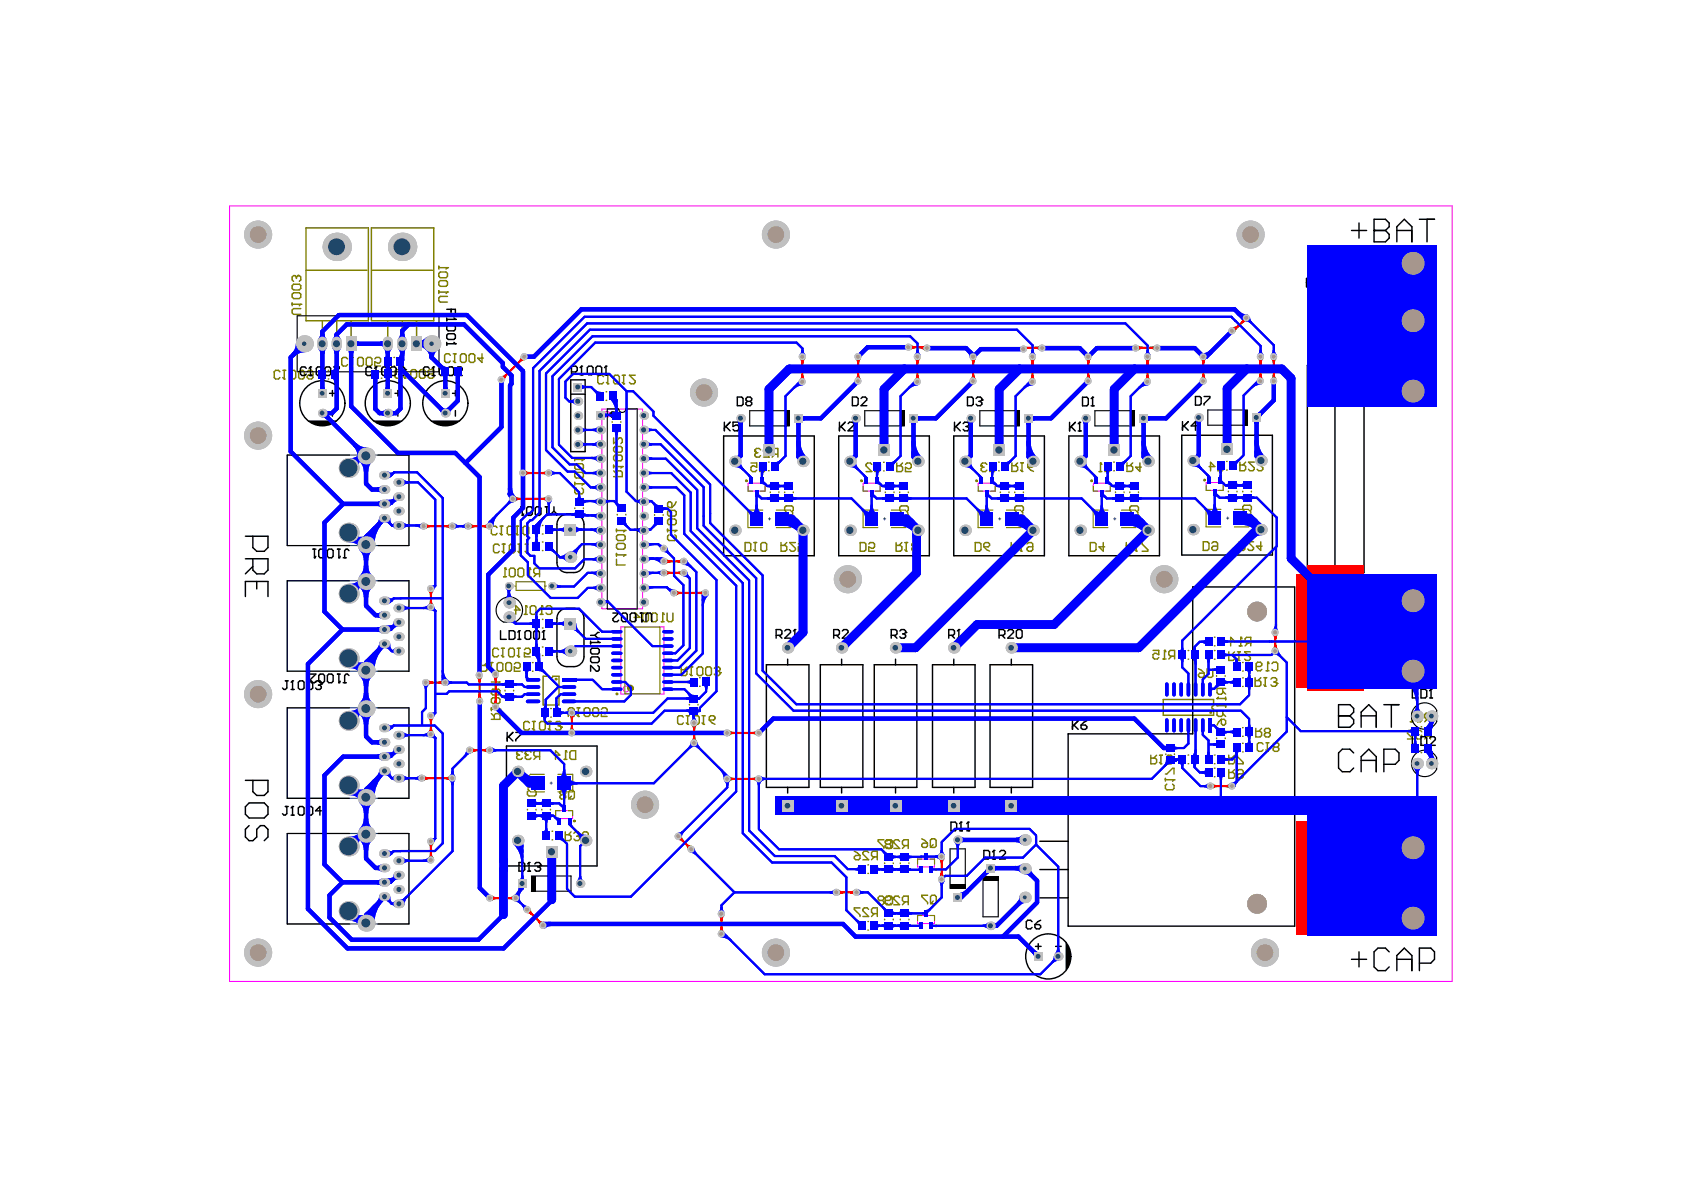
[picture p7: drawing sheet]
<svg xmlns="http://www.w3.org/2000/svg" width="297mm" height="210mm" viewBox="0 0 297 210" stroke-linecap="round" stroke-linejoin="round" font-family="sans-serif">
<path d="M66.2 72.1l.8 .8M70.6 72.1l-.8 .8M88.7 64.1v.6M90.5 88h.2M100.6 129.3h.3" fill="none" stroke="#00f" stroke-width=".76"/>
<g fill="none" stroke="#00f" stroke-width=".38">
<path d="M110.5 69h1.2M141.5 61.5v1.4M67.8 88.9h1.2M67.8 83.8h1.2M74.6 92.7l.1 .1M86.4 92.1v.7M93 94.6l.3 .3-.3 .3M93.1 90.6h.3M93.6 91.7l-.6 .6M94.3 98.1v1.3M96.5 90.7h.3M100.1 83.2h1.3"/>
<path d="M102.1 90.7l.2 .2M108.3 88.4l.4 .4M113.3 98.5h.3M113.3 96h.3M116.6 98.5l.5 .5M116.6 96.5h.3l.2 .2M120.7 99h.2M179.5 88.2h.3M213.3 84.1v.6M67.8 111h1.2M67.8 106h1.2M94.6 114.9l.5 .4"/>
<path d="M113.3 101h.3M118.6 104.6h.3M210.7 114.1v1.4M67.8 133.5h1.2M67.8 128.4h1.2M74.4 137.3h.1M75.1 124.9l-.7 .7M76 126.2h.3M79.8 137.3l-.2 .1M82.3 120.4l.4 .3M82.9 132.3v.2M92.1 120.7l.5 .5"/>
<path d="M92.6 122.4l-.5 .5M96.1 127.2l.5 .4M98.5 121v.2M98.9 122.4l-.8 .8M110.3 120.3l1 1M122.4 127.5v.3M123.5 124.9v.5M215.4 120.3l-1.2 1.2M67.8 155.6h1.2M67.8 150.6h1.2M70.4 159.4h.1M100.4 144.8v.6"/>
<path d="M155.1 153.3v.1M159.6 153.4h.9M162.4 153.4h-.1M162.5 151.1h-.1M155.1 163.3h.1M159.6 163.3h1"/>
</g>
<path d="M88.8 153.4h.1" fill="none" stroke="#00f" stroke-width="1.5"/>
<g fill="#00f">
<circle cx="215.4" cy="120.3" r=".19"/>
<circle cx="215.3" cy="82.1" r=".19"/>
</g>
<g fill="none" stroke="#00f" stroke-width=".38">
<path d="M217.3 56l-114.2-.1-9.1 9v25.1l-.6 .6M217.3 56h.1M217.3 56l.6 .6M217.9 56.6h.1M217.9 56.6l4.5 4.4v1.9M219.9 56.1l4.8 4.8v2M101.9 70.8h-1.5l-.7-.7v-2.8l1.4-1.3h6.4l3 3v17.7l1.7 1.7h2.7l1.3 1.3h1.5l.7 .6v4l8 8v19.6l-2.9 3M101.9 68.3h2.4l1.6 1.6M102 75.8l-.1 .1M102 75.8h4M106 78.4h-4.1M106 73.2h2.6"/>
<path d="M108.1 69.9l.6 .6v2.9M108.7 75.5v13.3l.9 .9M111.7 69l3.6 3.6v.7l18.2 18.2M113.6 75.8h2l9.7 9.7v6.8l9.2 9.2v16.8l6 5.9h78.2l1.6-1.6v-5M113.6 78.4h2.9l7.6 7.5v6.8l9.3 9.3v16.8l6.6 6.6h78.9l1.4 1.4v5.1M141.5 67.4h-.4l-2.5 2.5v10.5l-1.9 1.9M141.5 61.5l-1-1.1h-35.5l-6.4 6.4v11.6l2.3 2.4h4.9l.2 .1M161.8 67.4h-.4l-2.5 2.5v10.5l-1.9 1.9M161.8 62.9v-2.3l-1.2-1.3h-56.1l-7 7.1v12.5l3 3h1.2l1.6 1.5h2.7M182.1 67.4h-.4l-2.6 2.5v10.5l-1.8 1.9M182.1 62.9v-2l-2.7-2.7h-75.4l-7.7 7.7v13.5l3.8 3.8M202.4 67.4h-.4l-2.6 2.5v10.5l-1.8 1.9"/>
<path d="M202.4 62.9v-1.9l-3.9-4h-94.9l-8.4 8.4v25l-1.4 1.3h-.2M222.3 67.2h-.4l-2.5 2.6v10.4M67.8 91.4l1.3 1.3h5.5M68.4 83.3l-.6 .5M69 83.8l.5-.5h4.1l4.5 4.5v32.2l.5 .4h3.7M70.4 87.6l-1.4 1.3M70.4 85.1h3.3l3.1 3v15.2l-.5 .5h-.3M79.8 92.8h2.8M90.5 88l-4.1 4.1M93 92.3v2.3M93 95.2v2.3l.6 .6h.7M93.1 90.6l-1.2 1.2v6.2l1.2 1.2v2.2l4 4.1h4.8l1.8-1.8h2.3"/>
<path d="M96.5 90.7l-1.9 1.9v3.8M96.8 83.4h1.9l3.4 3.4v1.8M96.8 88v2.7h5.3M96.8 96.4l1.9 1.9h1.9M96.8 93.4h3.8M100.6 93.4h5.1M101.4 83.2l2.8 2.8h1.8M102.3 88.4h6M102.3 90.9h3.4M105.7 96h-3l-2.1 2M106 98.6h-2.9l-1.7 1.7h-6.3l-.8-.9M109.6 91.9l1.6 1.5h3.5l1.5-1.5"/>
<path d="M113.6 86h5.7l1.4 1.4v6.8l9.2 9.1v36.3l-18.6 18.6h-9.9l-1.4-1.4v-8l-1.5-1.4M113.6 83.4h4.8l3.4 3.5v6.8l9.2 9.1v44.2l5.2 5.1h10.5l2.6 2.6v5.8l2.8 2.8M113.6 80.9h3.8l5.6 5.5v6.8l9.1 9.2v44.1l4.6 4.5h10.5l2.3 2.3h2.6M113.6 98.5h3M113.6 96h2.5l.5 .5M117.1 96.7l1.8 1.8v3.1l1.6 1.6v10.6l-1.4 1.4h-1.3M120.9 99l1.9 1.9v13.9l-3 3h-2M129.6 81.4l2.9 2.8v.6M133.5 91.5h.1M133.5 91.5v-4.4l.8 .8h15.9l3.6 3.6M134.4 82.4v2.4l.9 .9h3.9M149.9 81.4l2.9 2.8v.6"/>
<path d="M153.8 91.5h.1M153.8 91.5v-4.4l.8 .8h15.9l3.5 3.6M154.7 82.4v2.4l.9 .9h3.9M170.2 81.4l2.9 2.8v.6M174 91.5h.1M174 91.5v-4.4l.9 .8h15.9l3.5 3.6M175 82.4v2.4l.9 .9h3.9M190.5 81.4l2.9 2.8v.6M194.3 91.5h.1M195.3 84.8l.9 .9h3.9M195.4 82.3v2.5M210.5 81.3l2.8 2.8"/>
<path d="M214.3 91.3v-4.4l.8 .9h6.6l3.5 3.5v5.1l-.1 .1M214.3 91.3v.1M214.3 91.3l-3.5-3.4h-15.6l-.9-.8v4.4M215.2 84.7l.9 .9h3.9M215.3 82.1v2.5M219.3 80.3l-1.8 1.8M225.1 96.5v14.9l-.2 .2M225.1 96.5l-16.6 16.5v4.7l1.1 1.1v2.8M67.8 113.6l1.3 1.2h1.3M70.4 109.8l-1.4 1.2M70.4 107.2h5.5M70.7 105.6h-1.3l-.4 .4"/>
<path d="M70.7 105.5h7.3M76.5 107.5l.3 .2v18l-.5 .5M89.8 103.4v2.9M89.8 108.8l1.2 1.2h3.6M92.9 117.6v1.9l.4 .4h.7M95.1 115.3v2.3l3.4 3.4M96.8 110h3.8l2.7 2.7h5.5M100.4 119.9h4.2l1.6 1.7h2.6M105.7 101h-2l-2.4 2.5h-3.9M105.7 106.1h1.5l7.9 7.9h2.7M108.8 111.4h-2.6l-4.1-4h-6.8l-.7 .7v6.8M108.8 114h-7.3l-.9 .9h-3.8"/>
<path d="M113.3 103.6h4.3l1 1M113.6 101h3.5M120.7 101l1 1.1v12.2l-2.2 2.2h-1.7M124.5 104.6l-.5 .5v10.2l-3.8 3.7h-2.4M210.7 115.5l.2 .2v5.8M213.2 115.5v3.4l-1 .9v1.7M213.2 113.2h-1.6l-.9 .9M213.3 118.1h2.1M215.4 115.5h8.9l.6-.7 2.1 2.1v12.1l-9.7 9.7M215.4 113.2h16.8M217.4 115.5l.7 .8v1.3M250 120v6.3"/>
<path d="M67.8 136l1.3 1.3h5.3M68.4 127.9l-.6 .5M69 128.4l.4-.4h7.3l1.4 1.4v19.3l-1.4 1.4h-6M70.4 132.2l-1.4 1.3M70.4 129.7h5.5M74.4 125.6v2.3M75.1 120.4v4.5M76.5 129.9l.3 .2v17.8l-.5 .5h-.3M76.9 122.4h1.9l.4-.5h8.5l.9 1h1.2M79.6 137.4l.2 .2v12.5l-9.3 9.3M82.7 120.7h7.1M82.9 132.5l-3.1 3.1v1.6"/>
<path d="M86.4 132.3h10.7l2.4 2.5v7.8l-.9-.9h-4.8M90.2 122.9h1.9M90.2 120.7h1.9M92.6 122.4h1.4M92.6 121.2h1.4M96.1 125.7v1.5M98.1 123.2v2.4M98.9 122.4h1.5M99.5 138.2h15.8l7.1-7.1 6.1 6-.2 .3v1.5l-8.6 8.6M100.4 121.2h-1.9l-2.2 2.2v2.2M108.8 120.3h1.5M111.3 121.3v1.3l-1.2 1.1h-9.7"/>
<path d="M117.8 121.6h2.9l1.7 1.6M117.8 120.3h4.6M122.4 125.4h-5.2l-2.3 2.2h-18.3M123.5 125.4h-1.1v2.5v-.1M124.5 120.3v1.7l-1.2 1.2h-5.6l-2.5 2.5h-16.9M209.6 127.9v3.3l-.8 .7h-2.4M210.9 127.9v5.9l-.2 .1v1.4l.9 1h1.6M212.2 127.9v1.7l1 1v3.3M213.3 131.3h2.1M213.4 127.9h.8l1.2 1.3M213.4 121.5h.8M213.5 138.7h-1.7l-3.3-3.3v-1.5h-1.1v.3h-1l-3.3 3.2h-69.2v8.9l3.5 3.5h18.1l1.3 1.3h5.6"/>
<path d="M215.4 136.3v4.1M215.5 120.2l-.1 .1h2.7M216.3 129.1h.1M218.1 131.9v6M218.1 129.1h-2.7M218.1 133.2l-.7 .7h-2M227 126.5l2.4 2.5h20.2v3M250 134.7v6.7M251.8 132l.7 .7v2M252.5 126.3v1.9l-.7 .8M67.8 158.2l1.3 1.2h1.3M70.4 154.4l-1.4 1.2"/>
<path d="M70.4 151.8h5.5M70.7 150.1h-1.3l-.4 .5M90.5 158.4h.4l2.1 2M91.3 148.3l.8 .7v7.8l-1.4 1.4M93.8 143.9h3.9l.9 .9M96.3 143.9v3.5M100.4 145.4l2.9 2.9-1 .9v6.7M121.9 149.8l7.6 7.6M129.5 157.4l-2.2 2.3v1.5M129.5 157.4h18.1M154.2 153.3h.9M155.1 153.4h4.5"/>
<path d="M160.5 153.4h1.8M168.9 148.2v3.1l-2.1 2.1h-2.5M182.8 149l-2.4 2.3h-6.7l-3.2 3.2h-3.8l-.6 .6v3.2l-2.8 2.8h-6.5l-3.7-3.7h-2M182.8 149l3.9 3.9v15.8l-3.2 3.1h-48.6l-7.4-7.3-.2 .3M182.8 149v-1.7l-1.2-1.1h-13.2l-2.3 2.3v2.6h-3.6M95.8 163v.2M159.6 163.3h-5.4M160.6 163.3h1.8M162.8 161.1h.1M164.3 163.3h10.4"/>
</g>
<g fill="none" stroke="#00f" stroke-width=".76">
<path d="M72.1 57.2l-1.2 1.2v5.1l-.3 .3v8.3M217.3 58.4l-4.5 4.5h-.5l-1.6-1.5h-6.6M219.9 56.1h-.6l-1.5-1.5h-115.2l-8.4 8.3h-1.7M53.7 60.6l-2.4 2.4v16.6l9.2 9.3M56.9 69.4v-10.9l2.9-2.9h22.6l9.9 9.9v24.1l-1.7 1.7v5.6l-4.5 4.5v16.2l1.3 1.3M57 72.9l7.6 7.5M59.2 66h.2M66.2 66v6.1M67 72.9h2.8M68.4 69.4v-8.8h-6.5v11.1l8.3 8.2h10.1l4.3 4.2v35M70.6 65l8 7.9 2.2-2.2v-5.2M73.5 60.6h2.6v2.4l2.5 2.5v3.9"/>
<path d="M88.4 67v8.3l-6.3 6.4M88.7 64.7l1.5 1.5v1.5l-.2 .3v19.2l.7 .8M88.7 64.1l-6.9-6.9h-20.6l-1.8 1.8v13l-.8 .9h-1.7M130.6 73.8v6.6l-1 1M150.9 73.8v6.6l-1 1M151.4 67.2l-6.6 6.6h-4v6.8l.8 .8M160.2 61.2h-7.2l-1.6 1.7M163.5 61.4h6.9l1.4 1.4 1.2-1.2h7.5M171.2 73.8v6.6l-1 1M171.7 67.2l-6.6 6.6h-4v6.8l.8 .8M183.8 61.4h6.6l1.6 1.5 1.5-1.5h6.8M191.5 73.8v6.6l-1 1"/>
<path d="M192 67.2l-6.6 6.6h-4v6.8l.8 .8M211.4 73.7v6.6l-.9 1M212.3 67.2l-6.6 6.6h-4v6.8l.8 .8M224.7 67.2v3.4l-3.1 3.1v6.7l.8 .9M60.5 88.9l-3.3 3.3v15.7l3.2 3.1M60.5 88.9h7.3M61.5 94l2.1 2.1h1M64.6 80.4v4.9l1 1.1h2.2M64.6 80.4h-.9l-2.2 2.2M67.8 91.4l-3.2 3.3v12.1l1.6 1.7h1.6M60.4 111l-6.1 6.1v43.2l7 7h27.5l8.5-8.4M60.4 111h7.4"/>
<path d="M61.5 116.1l2.1 2.1h1M64.6 102.6h-.9l-2.2 2.1M67.8 113.6l-3.2 3.3v13l1 1h2.2M61.5 138.5l2.1 2.2h1M64.6 125h-.9l-2.2 2.1M67.8 136l-3.2 3.3v12.1l1.6 1.7h1.6M67.8 133.5h-7.3l-3.3 3.3v15.7l3.2 3.1M84.6 123.7v32.9l1.8 1.8M87.4 124.7l4.6 4.6h8.6M100.9 129.3h27.4M133.9 129.3l2.5-2.5h63.7l5.2 5.1h.3M60.4 155.6l-2.3 2.3v3.9l4 4h22.3l4.4-4.4"/>
<path d="M60.4 155.6h7.4M64.6 147.2h-.9l-2.2 2.1M67.8 158.2l-3.2 3.3v1.3h-1l-2.1-2.1M168.9 148.2h11.9M169.5 158.3l5.2-5.2h6l2.2 2.3v3.8l-6 6M180.8 158.3l-5 5h-1.1M95.8 163h52.9l2.2 2.2h28.7l3.6 3.5"/>
</g>
<g fill="none" stroke="#00f" stroke-width="1.5">
<path d="M135.6 79.4v-10.8l3.6-3.5h86.9l1.6 1.6v31.8l4.6 4.6M159.5 65.1l-3.6 3.5v10.8M179.8 65.1l-3.6 3.5v10.8M200.1 65.1l-3.6 3.5v10.8M219.9 65.1l-3.5 3.4v10.8M138 91.5h1.6l2 2M141.6 93.4v18.2l-2.7 2.7M158.3 91.5h1.6l2 2M161.7 93.7v7.3l-13.3 13.3M178.6 91.5h1.6l2 2M182 93.8l-20.5 20.5h-3.5M198.9 91.5h1.6l2 2"/>
<path d="M202.2 94l-16.3 16.2h-13.6l-4.1 4.1M218.8 91.4h1.6l2 2M221.9 93.2l-21.1 21.1h-22.4M95 138.1h-1.6l-2.1-2-2.5 2.5v22.8M88.8 151.8h.1M97.3 150.2v8.5"/>
</g>
<g fill="#00f">
<path d="M230.5 141.7h22.9v23.3h-22.9z" fill-rule="evenodd"/>
<path d="M230.5 101.2h22.9v20.2h-22.9z" fill-rule="evenodd"/>
<path d="M230.5 43.3h22.9v28.5h-22.9z" fill-rule="evenodd"/>
<path d="M136.7 140.4h116.7v3.3h-116.7z" fill-rule="evenodd"/>
</g>
<g fill="none" stroke="#00f" stroke-width=".38">
<path d="M220.3 56.1l.3 .7-.7-.3M101.5 70.4l-.4 .3-.5 .1 .5 .1 .4 .3M102.3 67.9l.5 .3 .5 .1-.5 .1-.5 .3M102.3 78l.5 .3 .4 .1M102.3 75.5l.5 .2 .4 .1M103.4 78.4l-.6 .1-.5 .3M103.4 75.8l-.6 .1-.5 .4M104.9 68.9l.5 .3 .5 .1M105.1 69.2l.3 .6M105.6 78l-.5 .3-.5 .1 .5 .1 .5 .3M105.6 75.4l-.5 .3-.5 .1 .5 .1 .5 .3M106.3 72.9l.7 .3"/>
<path d="M107.1 73.2l.7 .1 .5 .4M107.6 73.2a1.78 1.78 0 0 0-1.3 .5M107.7 70.3a3.4 3.4 0 0 1 1 2.4M108 70l.6 1 .1 .8M108.3 69.8l.3 .5 .1 .6M108.3 73l-.3 .2M108.4 75.9l.3 .7 .4-.7M108.4 73l.3-.8 .4 .8M114 78l.4 .3 .5 .1-.5 .1-.4 .3M114 75.4l.4 .3 .5 .1-.5 .1-.4 .3M141.2 62.6l.3-.7 .4 .7M141.5 67.4l-.8 .4"/>
<path d="M141.5 67.8a2.11 2.11 0 0 0-1.5 .6M161.5 62.6l.3-.7 .4 .7M161.8 67.4l-.8 .4M161.8 67.8a2.11 2.11 0 0 0-1.5 .6M181.8 62.6l.3-.7 .4 .7M182.1 67.4l-.8 .4M182.1 67.8a2.11 2.11 0 0 0-1.5 .6M202.1 62.6l.3-.7 .4 .7M202.4 67.4l-.8 .4M202.4 67.8a2.11 2.11 0 0 0-1.5 .6M222 62.6l.4-.7 .3 .7M222.3 67.7a2.11 2.11 0 0 0-1.5 .6"/>
<path d="M222.3 67.3l-.8 .4M224.4 62.6l.3-.7 .3 .7M68.1 92l.5 .2M68.6 88.6l.4 .3-.4 .2M68.6 83.6l.4 .2-.4 .3M68.7 91.5a1.21 1.21 0 0 0 .3 1.1M68.9 83.9a.71 .71 0 0 1-.9 .1M69.2 88.7a1.32 1.32 0 0 1-1.1 .4M69.2 83.6a.76 .76 0 0 1-1 .1M69.5 83.3a.81 .81 0 0 1-1.1 .1M69.6 87.6l-.1 .7-.4 .5M69.7 92.4l-.6 .3 .6 .3"/>
<path d="M69.7 88.2l-.9 .5h-.7M70.2 88.2l-.8 .3M70.3 87.6a2.51 2.51 0 0 1-2.1 .7M71 92.3l.5 .3 .5 .1-.5 .1-.5 .3M71 84.7l.5 .3 .5 .1-.5 .1-.5 .3M73.4 92.7l.5 .1 .5 .3M74.4 92.5l-.4 .2M80.1 92.5l.8 .3-.8 .3M82.3 92.5l-.8 .3 .8 .3M86.2 92.4l.2-.3 .2 .3M86.4 92.1l-.3 .7M87.1 91.4a1.97 1.97 0 0 0-.6 1.4"/>
<path d="M87.7 90.8a2.91 2.91 0 0 0-.9 2M90 88l-.3 .8M90.5 88.5l-.8 .3M94.3 93.9l.3 .8M94.6 95.1l.3 .8M94.6 95.1l-.3 .8M94.6 92.6l-.3 .7M94.9 93.9l-.3 .8M95.3 91.9a2 2 0 0 0-.6 1.4M95.9 91.3a2.91 2.91 0 0 0-.8 2M96.5 88.3l.3 .8 .3-.8M96.8 96.9l.5 .1 .5 .3"/>
<path d="M97.1 83.1l.8 .3-.8 .3M97.1 93.1l.8 .3-.8 .4M97.3 96.5l.2 .6M98.7 93.4a1.9 1.9 0 0 1 1.3 .6M100 97.7a1.73 1.73 0 0 1-1.3 .6 1.73 1.73 0 0 1 1.3 .5M100 92.8a2.08 2.08 0 0 1-1.4 .6M100.3 93.1l-.8 .3M100.9 93.1l.8 .3-.8 .3M101.2 92.8a2.16 2.16 0 0 0 1.4 .6 1.98 1.98 0 0 0-1.4 .6M101.6 97.1l-.5 .3-.5 .1M101.6 97a1.75 1.75 0 0 0-.5 1.3M101.7 90.4l-.8 .4h.3l.5 .3"/>
<path d="M101.8 88.2l.3-.8 .4 .8M102.2 96.4l-.6 1.1-.1 .8M102.6 88.2l.3 .2M102.6 90.4l.5 .4 .7 .1M102.9 90.9l-.3 .2M103.8 88.4l-.7 .1-.5 .4M104.2 93.4a1.88 1.88 0 0 1 1.4 .6M104.3 96a1.78 1.78 0 0 1 1.3 .5M104.3 88.4a1.78 1.78 0 0 1 1.3 .5M104.3 90.9a1.78 1.78 0 0 1 1.3 .5M104.3 80.8a1.78 1.78 0 0 1 1.3 .5M105.1 93.4l.7 .3"/>
<path d="M105.5 93.2l-.5 .2M105.6 90.6l-.7 .3M105.6 88.1l-.7 .3M105.6 80.5l-.7 .3M105.6 95.7l-.7 .3M105.6 98.2l-.5 .3-.5 .1 .5 .1 .5 .3M105.6 85.6l-.5 .3-.5 .1 .5 .1 .5 .3M105.6 83l-.5 .3-.5 .1 .5 .1 .5 .3M106.3 88.1l.7 .3M107.6 88.4a1.78 1.78 0 0 0-1.3 .5M108.7 88.8l.3 .4 .1 .5M108.9 89l.6 .2"/>
<path d="M109.7 92.4l.6 .2M110.2 91.9l.1 .5 .3 .4M111.9 93.4a1.78 1.78 0 0 1 1.3 .6M112.2 88.4l.5 .1 .4 .3M113.2 88.1l-.7 .3M113.2 93.2l-.7 .2M114 85.6l.4 .3 .5 .1-.5 .1-.4 .3M114 80.5l.4 .3 .5 .1-.5 .1-.4 .3M114 83l.4 .3 .5 .1-.5 .1-.4 .3M114 98.2l.6 .3M114 88.1l.6 .3M114 93.2l.6 .2"/>
<path d="M114 95.7l.6 .3M114.7 93.4l-.5 .2-.1 .2M114.8 98.5a2.82 2.82 0 0 1 2 .8M114.9 88.4l-.5 .1-.4 .3M115.2 98.5a1.78 1.78 0 0 0-1.2 .5M115.2 96a1.78 1.78 0 0 0-1.2 .5M115.3 88.8l.3 .4 .1 .5M115.5 89l.6 .3M115.7 91.9l-.1 .5-.3 .5M115.7 98.5a1.88 1.88 0 0 1 1.4 .6M116.1 92.4l-.6 .2M116.2 96.1l.3 .2h.5"/>
<path d="M116.5 96.4l.2 .3M116.7 89.4l.5 .3h.2l-.7 .3M116.7 98.5l.6 .3M117.6 96.7l.3 .8-.8-.3M120.7 99.5l.6 .1 .6 .4M121.1 99l.2 .3M129.6 81.8l.8 .3M130.1 81.4l.3 .7M130.5 81.4a1.97 1.97 0 0 0 .5 1.4 1.96 1.96 0 0 0-1.4-.6M132.1 90.1a1.57 1.57 0 0 1 .4 1.3M132.1 90.1a1.57 1.57 0 0 0 1.3 .5M132.1 83.8l.3 .8"/>
<path d="M133.4 90.9l-.8-.2 .3 .8M133.4 89.3a2.18 2.18 0 0 1-.6 1.5M133.5 90l.1 .6 .3 .5M133.5 90.2l-.1 .5-.3 .4M133.5 87.4l.6 .3M133.5 89.1l.1 .8 .6 .9M134.2 82.7l.2 .5M134.4 85.2l.7 .3M134.8 82.7l-.3 .5-.1 .5M136.2 87.6l-.8 .3 .8 .3M136.2 85.4l-.5 .3h-.3l.8 .3M137 87.6l.8 .3-.8 .3"/>
<path d="M137 85.4l.5 .3h.3l-.8 .3M137.4 81.6l-.2 .6M137.7 81.3l-.5 .3-.5 .1M138.7 87.6l-.8 .3 .8 .3M138.7 85.4l-.5 .3h-.3l.8 .3M139.6 87.6l.8 .3-.8 .3M149.9 81.8l.8 .3M150.4 81.4l.3 .7M150.8 81.4a1.97 1.97 0 0 0 .5 1.4 1.96 1.96 0 0 0-1.4-.6M152.4 83.8l.3 .8M153.7 89.3a2.18 2.18 0 0 1-.6 1.5M153.8 90l.1 .6 .3 .5"/>
<path d="M153.8 90.2l-.1 .5-.3 .4M153.8 87.4l.6 .3M153.8 89.1l.1 .8 .6 .9M153.8 90.6l-.7-.2-1-.5 .5 .6 .2 1M153.8 90.9l-.6-.1-.4-.3 .3 .5 .1 .5M154.5 82.7l.2 .6M154.7 85.2l.7 .3M155.1 82.7l-.3 .5-.1 .6M156.5 87.6l-.8 .3 .8 .3M156.5 85.4l-.5 .3h-.3l.8 .3M157.3 87.6l.8 .3-.8 .3M157.3 85.4l.5 .3h.3l-.8 .3"/>
<path d="M157.7 81.5l-.2 .7M157.9 81.4l-.4 .2-.5 .1M159 87.6l-.8 .3 .8 .3M159 85.4l-.5 .3h-.3l.8 .3M159.9 87.6l.8 .3-.8 .3M170.6 81.4l.2 .5 .2 .2-.8-.3M171.1 81.4a1.97 1.97 0 0 0 .5 1.4 1.96 1.96 0 0 0-1.4-.6M172.7 83.8l.3 .8M174 89.3a2.18 2.18 0 0 1-.6 1.5M174 90l.2 .6 .3 .5M174 90.2v.5l-.3 .4M174 87.4l.7 .3"/>
<path d="M174 89.1l.2 .8 .6 .9M174.1 90.6l-.7-.2-1-.5 .6 .9 .1 .7M174.1 90.9l-.6-.1-.4-.3 .3 .5 .1 .5M174.8 82.7l.2 .5M175 85.2l.7 .3M175.4 82.7l-.3 .5-.1 .5M176.8 87.6l-.8 .3 .8 .3M176.8 85.4l-.5 .3h-.3l.8 .3M177.6 87.6l.8 .3-.8 .3M177.6 85.4l.5 .3h.3l-.8 .3M178 81.6l-.2 .6M178.2 81.3l-.4 .3-.5 .1"/>
<path d="M179.3 87.6l-.8 .3 .8 .3M179.3 85.4l-.5 .3h-.3l.8 .3M180.2 87.6l.7 .3-.7 .3M190.5 81.8l.8 .3M190.9 81.4l.4 .7M191.4 81.4a1.97 1.97 0 0 0 .5 1.4 1.96 1.96 0 0 0-1.4-.6M193 83.8l.3 .8M194.3 89.3a2.18 2.18 0 0 1-.6 1.5M194.3 90l.2 .6 .3 .5M194.3 90.2l-.1 .5-.2 .4M194.3 87.4l.7 .3M194.3 89.1l.2 .8 .6 .9"/>
<path d="M194.4 90.6l-.7-.2-1-.5 .6 .9 .1 .7M194.4 90.9l-.6-.1-.4-.3 .3 .5 .1 .5M195.1 82.7l.3 .8v-.3l.3-.5M195.3 85.2l.6 .3M195.4 84l-.2 .5M197.1 87.6l-.8 .3 .8 .3M197.1 85.4l-.5 .3h-.3l.8 .3M197.9 87.6l.8 .3-.8 .3M197.9 85.4l.5 .3h.3l-.8 .3M198.3 81.6l-.3 .6M198.5 81.3l-.4 .3-.5 .1M199.6 87.6l-.8 .3 .8 .3"/>
<path d="M199.6 85.4l-.5 .3h-.3l.8 .3M200.5 87.6l.7 .3-.7 .3M210.9 81.3l.1 .5 .2 .2-.7-.3M211.3 81.3a1.95 1.95 0 0 0 .5 1.3 1.98 1.98 0 0 0-1.3-.5M212.6 89.8l.6 .9 .1 .7M212.7 89.8l.9 .5 .7 .1M212.9 83.7l.3 .7M214.2 89.2a2.18 2.18 0 0 1-.6 1.5M214.3 89.9l.1 .6 .3 .5M214.3 90.1l-.1 .5-.3 .4M214.3 87.3l.6 .3M214.3 89l.2 1.1 .5 .6"/>
<path d="M214.3 90.8l-.5-.1-.5-.3 .3 .5 .1 .5M215 82.6l.3 .8M215.2 85.1l.7 .2M215.3 83.9l-.2 .4M215.6 82.6l-.3 .8M216.2 85.6l.8 .3M217 87.5l-.8 .3 .8 .3M217 85.3l-.8 .3M217.8 87.5l.8 .3-.8 .3M217.8 85.3l.8 .3M218.2 81.4l-.2 .6M218.4 81.2l-.4 .3-.5 .1"/>
<path d="M218.6 85.6l-.8 .3M218.8 85.6l.7 .3M219.5 87.5l-.7 .3 .7 .3M219.5 85.3l-.7 .3M220.4 87.5l.8 .3-.8 .3M68.1 114.1l.5 .3M68.6 110.8l.4 .2-.4 .3M68.6 105.7l.4 .3-.4 .2M68.7 113.7a1.21 1.21 0 0 0 .3 1M68.9 106.1a.66 .66 0 0 1-.9 0M69.2 105.8a.69 .69 0 0 1-1 .1M69.2 110.9a1.32 1.32 0 0 1-1.1 .3"/>
<path d="M69.4 105.6a.69 .69 0 0 1-.9 0M69.6 109.8l-.1 .6-.4 .6M69.7 114.5l-.6 .3 .6 .4M69.7 110.3l-.5 .4-1.1 .2M70.2 110.3l-.8 .3M70.3 109.8a2.51 2.51 0 0 1-2.1 .7M71 106.9l.5 .2 .5 .1-.5 .2-.5 .2M75.3 107.2l.4 .2M75.7 106.8l-.5 .3-.6 .1M76.1 107.6l.8 .2M76.4 107.1l.2 .5M76.6 103.5l-.1 .3"/>
<path d="M76.8 103.3l-.6 .1M78.1 118.3a1.98 1.98 0 0 0 1.5 2.1l-.7 .3M78.1 119.2l.1 .6 .4 .6M89.4 103.7l.4 .9 .3-.9M89.8 104.2a2.13 2.13 0 0 0 .6 1.5M89.8 105.1l.3 .9M89.8 104.5a1.77 1.77 0 0 1-.6 1.2M89.9 109.6l.6 .1 .5 .3M90.6 108.9l.1 .6 .3 .5M92.6 118.1l.3 .8 .3-.8M92.9 119.2l.3 .6M94.3 115.3l.5 .7 .3 1.2"/>
<path d="M94.3 110.4l.3 .8M94.3 109.7l-.8 .3 .8 .3M94.6 115a1.77 1.77 0 0 1 .5 1.3M94.6 108.8l.3 .8M94.6 113.7l.3 .7M94.6 108.8l-.3 .8M94.6 113.7l-.3 .7M94.8 117.2l.3-.5v-.3l.3 .8M94.9 110.4l-.3 .8M95.1 118.2l.5 .1 .4 .3M95.5 117.7l.3 .6M97.1 114.5l.8 .4-.8 .3"/>
<path d="M97.1 109.7l.8 .3-.8 .3M97.7 103l.5 .3 .6 .2M98.4 103.5l-.7 .2M98.6 114.9a1.98 1.98 0 0 1 1.4 .6M98.6 110a1.98 1.98 0 0 1 1.4 .6M100 114.3a1.98 1.98 0 0 1-1.4 .6M100 109.4a1.98 1.98 0 0 1-1.4 .6M100.3 114.6l-.7 .3 .7 .3M100.3 109.7l-.7 .3 .7 .3M100.6 110.8a1.98 1.98 0 0 1 1.4 .6M101.1 110l.3 .8-.8-.3M101.5 110a1.97 1.97 0 0 0 .5 1.4"/>
<path d="M104.3 101a1.78 1.78 0 0 1 1.3 .6M105.6 100.8l-.7 .2M105.6 103.3l-.5 .3-.5 .1 .5 .1 .5 .3M106.3 105.8l.7 .3M107.2 106.1l-.3 .1-.5 .3M114 100.8l.6 .2M114 103.3l.6 .3M115.2 101a1.78 1.78 0 0 0-1.2 .6M115.2 103.6a1.78 1.78 0 0 0-1.2 .5M116.8 100.7l-.8 .3 .8 .4M117.7 103.7l.6 .4 .6 .1M118.3 104.3l.1 .3"/>
<path d="M120.7 101.5l.7 .3M121.1 101l.3 .8M122 120l-.7 .3 .7 .3M124.2 104.4l-.2 .6M124.5 104.6a1.87 1.87 0 0 0-.5 1.4M124.8 104.9a2.81 2.81 0 0 0-.8 2M208.2 115.9l.3 .8M208.5 114.3l.3 .8M208.5 114.3l-.3 .8M208.8 115.9l-.3 .8M210.4 115.9l.4 .6 .1 .6M210.7 114.3l.3 .8"/>
<path d="M210.7 114.3l-.3 .8M211 115.9l-.1 .4M211.9 113.2l.5 .1 .4 .3M212.8 115.9l.4 .8v-.3l.3-.5M212.8 112.9l-.6 .3M214.9 117.8l-.5 .3h-.3l.8 .3M215.7 115.2l.8 .3M215.7 112.8l.8 .4-.8 .3M216.4 115.5l-.7 .3M217.8 120l-.8 .3 .8 .3M218.1 116.4l.3 .8M218.1 116.4l-.3 .8"/>
<path d="M220 118l.4 .8M220.3 119.1l.4 .8M220.4 119.1l-.4 .8M220.7 118l-.4 .8M224.9 115.3l.8 .3M225.1 110.8l.2 .4M225.1 110.2l-.1 .6-.4 .4M225.4 114.8l.3 .8M248 119.7a6.7 6.7 0 0 1 2 4.7M248.3 119.4a5.8 5.8 0 0 1 1.7 4.1M248.6 119.1a4.9 4.9 0 0 1 1.4 3.5M248.8 118.9a3.9 3.9 0 0 1 1.2 2.8"/>
<path d="M249.1 118.6a3 3 0 0 1 .9 2.1M250.6 119.7a2.02 2.02 0 0 0-.6 1.4M68.1 136.6l.5 .2M68.6 133.2l.4 .3-.4 .2M68.6 128.1l.4 .3-.4 .3M68.7 136.1a1.21 1.21 0 0 0 .3 1M68.9 128.5a.66 .66 0 0 1-.9 0M69.2 128.3a.69 .69 0 0 1-1 0M69.2 133.3a1.32 1.32 0 0 1-1.1 .4M69.5 128a.71 .71 0 0 1-1 0M69.6 132.2l-.1 .6-.4 .6M69.7 137l-.6 .3 .6 .3"/>
<path d="M69.7 132.7l-.5 .4-1.1 .2M70.2 132.8l-.8 .3M70.3 132.2a2.51 2.51 0 0 1-2.1 .7M71 136.9l.5 .3 .5 .1-.5 .1-.5 .3M71 129.3l.5 .3 .5 .1-.5 .1-.5 .3M74.1 137l-.8 .3 .8 .3M74.8 120.7l.3 .8 .3-.8M75.3 129.7l.4 .2M75.7 129.2l-.5 .4-.6 .1M76.1 130l.8 .2M76.4 129.5l.2 .5M76.6 125.9l-.1 .3"/>
<path d="M76.8 125.7l-.6 .1M79.5 137.6l.3 .8M79.8 136.3l.3 .7M79.8 136.1l-.3 .9M80.1 137.6l-.3 .7M82.4 132.3l-.1 .6-.3 .5M82.9 132.8l-.5 .2M86.7 132l.8 .3-.8 .3M88.6 120.7l.8 .3M88.6 122.9l.8 .3M89.4 122.6l-.8 .3M89.4 120.4l-.8 .3"/>
<path d="M90.3 122.6l.8 .3M90.3 120.4l.8 .3M91.1 122.9l-.8 .3M91.1 120.7l-.8 .3M95.8 126.2l.3 .5v.3l.3-.8M96.2 124.9l.2 .4M96.3 124.2l-.2 .6-.3 .5M98.1 124.2l.2 .6 .3 .5M98.2 124.9l-.2 .4M98.6 125.4l.8 .3-.8 .4M98.8 138.8l.6 1 .1 .7M99.1 138.5l.3 .5 .1 .6"/>
<path d="M99.5 136.6l-.1 .6-.3 .5M99.5 135.7l-.1 .8-.6 .9M99.5 136.8a1.4 1.4 0 0 0 1.5 1.4M99.5 135.9a2.31 2.31 0 0 0 2.4 2.3M100.6 125.4l-.8 .3 .8 .4M100.8 138.2a1.27 1.27 0 0 0-1.3 1.2M101.2 125.4l.7 .3-.7 .4M101.7 138.2a2.18 2.18 0 0 0-2.2 2.1M121 125.4l.5 .1 .4 .2M121.4 122.3l.3 .4 .1 .5M121.7 122.5l.6 .3M121.7 131.8a1.07 1.07 0 0 1 1.5 0"/>
<path d="M121.9 125.1l-.6 .3M121.9 122.9l-.8 .3 .8 .3M122 131.1l-.3 .7M122 125.7l.4 .8M122.3 126.2l.1 .6 .3 .4M122.4 126.7l-.3 .5M122.7 125.7l-.4 .8M122.8 125.1l.7 .3M122.8 122.9l.5 .3-.5 .3M122.9 131.1l.3 .7M123.5 125.4l-.7 .3M124.2 120.7l.4 .8"/>
<path d="M124.9 120.7l-.4 .8M127.2 135.8l.4 .5 .2 1.1M127.8 136.4l.3 .5 .1 .5M128 137.7l.3 .8 .3-.8M134.2 137.1l.7 .3a1.06 1.06 0 0 0-1 1.1l-.4-.8M205.8 134.2l-.1 .5-.3 .4M206.3 134.6l-.6 .3M206.8 131.6l.8 .3-.8 .4M206.9 133.9l.5 .3-.5 .2M208.2 133.6l-.8 .3 .8 .4M208.2 134.4l.3 .8M208.8 134.4l-.3 .8"/>
<path d="M210.4 134.4l.3 .8M210.9 133.2l.1 .3M210.9 132.3l-.1 .7-.4 .5M211 134.4l-.3 .8M212.8 133.5l.4-.8v.3l.3 .5M212.8 135.9l-.7 .4 .7 .3M213.2 138.3l-.7 .4 .7 .3M214 121.5l-.5 .2M214.4 128.2l.3 .4 .1 .5M214.6 128.4l.7 .3M214.8 120.3l-.1 .5-.3 .5M214.9 131l-.8 .3 .3 .1 .5 .2"/>
<path d="M215.1 136.7l.3 .8v-.3l.3-.5M215.3 120.8l-.7 .3M215.7 133.6l.8 .3-.8 .4M215.8 120l.8 .3-.8 .4M215.8 128.9l.5 .2-.5 .3M217.3 138.2l.8-.3-.3 .8M217.8 132.3l.3 .8M217.8 128.8l-.8 .3 .8 .3M218.4 132.3l-.3 .8M220 120.7l.4 .8M220 129.5l.4 .8M220.3 130.7l.4 .7"/>
<path d="M220.3 127.9l.4 .8M220.4 130.7l-.4 .7M220.4 127.9l-.4 .8M220.7 120.7l-.4 .8M220.7 129.5l-.4 .8M249.3 128.6l-.8 .4 .8 .3M249.3 129.4l.3 .8M249.4 125.8a1.95 1.95 0 0 0 .6-1.4 1.95 1.95 0 0 0 .6 1.4M249.4 135.3a1.95 1.95 0 0 1 .6 1.3 1.95 1.95 0 0 1 .6-1.3M249.6 130.8l.3 .8M249.6 130.8l-.3 .8M249.7 135l.3 .7 .3-.7"/>
<path d="M249.7 126l.3-.7 .3 .7M249.9 129.4l-.3 .8M251.5 132.4a3.2 3.2 0 0 1 1 2.4M251.8 132.2l.4 .6 .3 1.1M252 134.1a1.95 1.95 0 0 0 .5-1.4 1.95 1.95 0 0 0 .6 1.4M252 126.9a1.87 1.87 0 0 1 .5 1.3 1.87 1.87 0 0 1 .6-1.3M252 131.9a1.59 1.59 0 0 1 .5 1.1M252.2 134.4l.3-.8 .3 .8M252.2 126.6l.3 .7 .3-.7M252.5 126.3a2.86 2.86 0 0 1-1 2.2M252.5 127.1l-.3 1.1-.4 .6M252.5 128a1.47 1.47 0 0 1-.5 1.1"/>
<path d="M68.1 158.7l.5 .2M68.6 155.4l.4 .2-.4 .3M68.6 150.3l.4 .3-.4 .2M68.7 158.3a1.21 1.21 0 0 0 .3 1M68.9 150.7a.66 .66 0 0 1-.9 0M69.2 150.4a.69 .69 0 0 1-1 0M69.2 155.4a1.32 1.32 0 0 1-1.1 .4M69.4 150.1a.69 .69 0 0 1-.9 .1M69.6 154.4l-.1 .6-.4 .5M69.7 159.1l-.6 .3 .6 .3M69.7 154.9l-.5 .4-1.1 .1M70.2 154.9l-.8 .3"/>
<path d="M70.3 154.4a2.51 2.51 0 0 1-2.1 .7M71 151.4l.5 .3 .5 .1-.5 .1-.5 .3M71.4 158.6l-.8 .3M71.7 158.3l-.4 .5-.1 .6M75.3 151.8l.4 .2M75.7 151.4l-.5 .3-.6 .1M76.6 148.1l-.1 .3M76.8 147.9l-.6 .1M90.7 148.8a4.7 4.7 0 0 1 1.4 3.3M91 158.9l.7 .3M91 148.6l.8 1.2 .3 1.4M91.3 148.3a2.86 2.86 0 0 1 .8 2"/>
<path d="M91.4 158.4l.4 .8M91.5 157.5l-.3 .4-.1 .5M91.6 148a1.92 1.92 0 0 1 .5 1.4M91.6 156a1.67 1.67 0 0 1-.4 1.7M91.7 155.5l.3-.5 .1-.5 .1 .5 .3 .5M91.9 156.3l.2 .5M92 155.9a1.34 1.34 0 0 1-.4 1.4M92.3 155.8a1.15 1.15 0 0 1-.4 1.3l-.4 .6-.1 .7M92.4 156.3l-.3 .5M93 160l-.7-.3 .3 .7M94.2 143.6l.8 .3-.8 .3M94.2 141.4l.8 .3"/>
<path d="M95 141.7l-.8 .3M95.1 141.7l.8 .3M95.9 143.6l-.8 .3 .8 .3M95.9 141.4l-.8 .3M96 144.2l.3 .8 .4-.8M96 146.9l.3-.7 .4 .7M96.8 143.6l.8 .3-.8 .3M96.8 141.4l.8 .3M97.6 141.7l-.8 .3M97.9 144.2l.7 .2M98.5 147.9l.6 .1 .4 .3M98.8 141.9l.7 .3"/>
<path d="M99 147.5l.3 .6M100.6 145.1l.3 .7M101.9 146.9a1.95 1.95 0 0 1 .6 1.4M101.9 155.5l.3-.5 .1-.5 .1 .5 .3 .5M101.9 146.9a1.96 1.96 0 0 0 1.4 .6M103.3 147.8l-.7-.3 .3 .8M120.4 146.8l-.7 .3M120.4 146.8l-.3 .7M121.9 150.3l.8 .3M122.4 149.8l.3 .8M147.2 157.1l-.7 .3 .7 .3M151.4 157.1l.8 .3-.8 .3"/>
<path d="M151.7 153l-.8 .3 .8 .3M154.6 153.1l.5 .2-.5 .3M155.8 150.2l.3 .4 .1 .5M156.1 150.4l.6 .3M156.4 153l-.8 .4 .8 .3M157.2 153l.8 .4-.8 .3M157.2 150.8l.5 .3h.3l-.8 .4M159.1 153l-.8 .4 .8 .3M159.1 150.8l-.8 .4h.3l.5 .3M160 150.8l.5 .3h.3l-.8 .4M160 153.1l.5 .3-.5 .2M162.3 153.3l-.4 .1"/>
<path d="M165 151.1l.8 .3M165.8 155.4l.3 .8 .3-.8M166.4 150.8l-.3-.8a1.06 1.06 0 0 1-1.1 1.1M168.5 148.5l.3 .5 .1 .5M169.3 148.5l-.3 .4-.1 .5M127 160.9l.3-.8 .3 .8M127.3 165.2l.7 .1 .9 .6M127.3 164.8l.5 .1 .4 .3M151.1 162.4l.4 .2 .6 .2M151.3 162.6l.3 .6M154.6 163.1l.5 .2-.5 .3M155.8 160.2l.3 .4 .1 .5"/>
<path d="M156.1 160.4l.6 .2M156.4 163l-.8 .3h.3l.5 .3M157.2 163l.5 .3h.3l-.8 .3M157.2 160.8l.5 .3h.3l-.8 .3M159.1 163l-.8 .3h.3l.5 .3M159.1 160.8l-.8 .3h.3l.5 .3M160 160.8l.5 .3h.3l-.8 .3M160 163l.5 .3-.5 .2M164 160.4l-.7 .3M174.3 162.9l-.4 .3-.5 .1 .5 .1 .4 .3M186.1 168.7l-.1 .5-.3 .5 .4-.3 .6-.1M186.6 167.3l-.1 .6-.3 .4"/>
<path d="M186.7 167.3l.1 .6 .3 .4"/>
</g>
<g fill="none" stroke="#00f" stroke-width=".76">
<path d="M56.5 59.9l.4-.9 .3 .9M59 59.9l.4-.9 .4 .9M70.6 59.9l.3-.9 .4 .9M75.4 59.9l-.7 .4-1.2 .3 1.2 .3 .7 .5M218.5 55.2a2.01 2.01 0 0 0 1.4 .6M52.6 60.6l-.2 .9-.6 1 1.1-.6 .8-.1M56.5 61.4l.4 .8 .3-.8M56.6 69.1l.3-.6 .2 .6M56.9 73.2l.4 .1 .5 .3M57.1 72.6l.7 .3-.7 .2M58.9 66.4a1.8 1.8 0 0 1 .5 1.3M59 61.4l.4 .8 .4-.8"/>
<path d="M59.4 64.5a1.8 1.8 0 0 1-.5 1.3M61.6 61.4l.3 .8 .4-.8M62.3 60.3l.8 .3-.8 .4M62.6 78.5l.5 .7 .3 1.2M62.7 78.5l1 .7 .9 .1M68 61.4l.4 .8 .4-.8M68 60.3l-.8 .3 .8 .4M68.1 69.1l.3-.6 .3 .6M68.1 72.6l-.6 .3 .6 .2M68.4 62.9l.2 .6M68.6 64.1l-.2 .6M68.7 72.6l.6 .3-.6 .2"/>
<path d="M70.6 61.4l.3 .8 .4-.8M70.9 62.3l-.1 .7-.3 .5M73.8 60.3l.9 .3-.9 .4M75.4 61.5l.5 .5 .2 1 .3-1 .5-.5M77.9 64.8l.7 .3M78.2 72.9l-.3-.7 .7 .3 .6-.3-.3 .7M78.3 69.1l.3-.6 .2 .6M130.4 74l.2 .7 .3-.7M140.6 74l.2 .7M140.8 77.9a4.2 4.2 0 0 0 1.3 3M140.8 79.8l.3 1.1 .4 .6M141.1 73.5l.6 .3-.6 .2-.3 .7"/>
<path d="M150.7 74l.2 .7 .3-.7M160.8 74l.3 .7M161.1 77.9a4.2 4.2 0 0 0 1.2 3M161.1 79.8l.3 1.1 .4 .6M161.4 73.5l.6 .3-.6 .2-.3 .7M171 74l.2 .7 .3-.7M171.1 62.1l.3 .8M181.4 77.9a4.2 4.2 0 0 0 1.2 3M181.4 79.8l.1 .7 .6 1M181.7 73.5l.6 .3-.6 .2-.3 .7-.3-.7M191.3 74l.2 .7 .3-.7M201.4 74l.3 .7"/>
<path d="M201.7 77.9a4.2 4.2 0 0 0 1.2 3M201.7 79.8l.1 .7 .6 1M202 73.5l.6 .3-.6 .2-.3 .7M211.2 73.9l.2 .6 .3-.6M213.5 62.1a1.83 1.83 0 0 1-1.2 .6M221.4 73.9l.2 .6 .3-.6M221.6 77.8a4.2 4.2 0 0 0 1.3 3M221.6 79.7l.3 1 .4 .6M222.3 73l-.3 .7M222.3 73l-.7 .3M61.6 95.3a2.64 2.64 0 0 1 2 .8M62 94.4a2.34 2.34 0 0 0 2.2 .6"/>
<path d="M62.9 94.1a2.63 2.63 0 0 0 .7 2M62.9 95.3a1.6 1.6 0 0 0 1.5 .4M63.7 80.4a2.66 2.66 0 0 0-.8 2.1M63.7 80.4a2.67 2.67 0 0 1-2.1 .8M63.8 81.2l.5 .7 .2 1.2 .4-1.2 .5-.7M63.8 96.9l.5 .6 .2 1.3 .4-1.3 .5-.6M64.6 80.8a3 3 0 0 0-2.2 .9M64.8 94.4l-.5 1-.2 .7M66.1 93.1a4.2 4.2 0 0 0-1.2 3M67.2 91.4l-.1 .6-.3 .5M67.4 88.6l-.7 .3 .7 .2M67.4 86.1l-.7 .3 .7 .2"/>
<path d="M67.4 91.8a6 6 0 0 0-1.7 4.3M89.9 87.1l.3 .9M90 86.2l.2 1 .5 .6M61.6 117.5a2.64 2.64 0 0 1 2 .7M62 116.6a2.34 2.34 0 0 0 2.2 .6M62.9 116.2a2.63 2.63 0 0 0 .7 2.1M62.9 117.5a1.6 1.6 0 0 0 1.5 .4M63.7 102.6a2.66 2.66 0 0 0-.8 2M63.7 102.6a2.67 2.67 0 0 1-2.1 .8M63.8 119l.5 .7 .2 1.2 .4-1.2 .5-.7M63.8 103.4l.5 .7 .2 1.2 .4-1.2 .5-.7M63.8 101.8l.5-.7 .2-1.2 .4 1.2 .5 .7"/>
<path d="M64.6 102.9a3 3 0 0 0-2.2 .9M64.8 116.6l-.5 .9-.2 .7M66.1 115.3a4.2 4.2 0 0 0-1.2 2.9M67.2 113.6l-.1 .6-.3 .4M67.4 110.8l-.7 .2 .7 .3M67.4 108.3l-.7 .2 .7 .3M67.4 114a6 6 0 0 0-1.7 4.2M62 139a2.34 2.34 0 0 0 2.2 .6M62.9 138.6a2.46 2.46 0 0 0 .7 2 2.64 2.64 0 0 0-2-.7M62.9 139.9a1.6 1.6 0 0 0 1.5 .4M63.7 125a2.66 2.66 0 0 0-.8 2.1M63.7 125a2.67 2.67 0 0 1-2.1 .8"/>
<path d="M63.8 125.8l.5 .7 .2 1.2 .4-1.2 .5-.7M63.8 124.2l.5-.7 .2-1.2 .4 1.2 .5 .7M64.6 125.4a3 3 0 0 0-2.2 .9M64.8 139l-.5 .9-.2 .8M66.1 137.7a4.2 4.2 0 0 0-1.2 3M67.2 136l-.1 .6-.3 .5M67.4 133.2l-.7 .3 .7 .2M67.4 130.7l-.7 .2 .7 .3M67.4 136.4a6 6 0 0 0-1.7 4.3M63.7 147.2a2.66 2.66 0 0 0-.8 2M63.7 147.2a2.67 2.67 0 0 1-2.1 .8M63.8 148l.5 .6 .2 1.3 .4-1.3 .5-.6"/>
<path d="M63.8 146.4l.5-.7 .2-1.2 .4 1.2 .5 .7M63.8 141.4l.5 .7 .2 1.2 .4-1.2 .5-.7M64.6 147.5a3 3 0 0 0-2.2 .9M66.1 159.9a4.2 4.2 0 0 0-1.2 2.9M67.2 158.2l-.1 .5-.3 .5M67.4 155.4l-.7 .2 .7 .3M67.4 152.8l-.7 .3 .7 .3M67.4 158.6a6 6 0 0 0-1.7 4.2M169.2 147.9l.7 .3M169.8 148.2l-.6 .2M170.6 157.2l-.9 .6-.8 .1M174.4 153.1l-.3 .7 .6-.3"/>
<path d="M175 152.9l.6 .2-.6 .3M179.1 153.1a1.83 1.83 0 0 1 1.3 .6M180.2 158.3l-.1 .6-.4 .4M180.4 152.8l-.9 .3M180.4 147.7l-.5 .3-.6 .2 .6 .1 .5 .3M180.8 158.9l-.6 .1-.5 .3M180.8 153.8l.6 .1 .5 .4M181.4 153.2l.1 .6 .3 .5M61.6 162a2.64 2.64 0 0 1 2 .8M62 161.2a2.34 2.34 0 0 0 2.2 .6M62.9 160.8a2.63 2.63 0 0 0 .7 2M62.9 162.1a1.6 1.6 0 0 0 1.5 .4"/>
<path d="M64.8 161.2l-.5 .9-.2 .7M97 163l-.5 .1-.5 .3M175 163l.6 .3-.6 .3M183.2 168.3l-.7-.2 .3 .6"/>
</g>
<g fill="none" stroke="#00f" stroke-width="1.5">
<path d="M138 91.9a4.8 4.8 0 0 1 3.4 1.4M138.1 91.9a2.08 2.08 0 0 1 2.3 .4M158.3 91.9a4.8 4.8 0 0 1 3.4 1.4M158.4 91.9a2.08 2.08 0 0 1 2.3 .4M162.1 93.7l-.3 .4-.1 .6M178.6 91.9a4.8 4.8 0 0 1 3.4 1.4M178.7 91.9a2.08 2.08 0 0 1 2.3 .4M198.9 91.9a4.8 4.8 0 0 1 3.4 1.4M199 91.9a2.08 2.08 0 0 1 2.3 .4M218.8 91.8a4.8 4.8 0 0 1 3.4 1.4M218.9 91.7a2.08 2.08 0 0 1 2.3 .5M222.4 93.6l-1 .3-.6 .4"/>
<path d="M92.1 136.9a3.1 3.1 0 0 0 2.8 .8"/>
</g>
<circle cx="75.1" cy="120.4" r=".62" fill="#c0c0c0"/>
<circle cx="75.1" cy="120.4" r=".34" fill="#a6968d"/>
<circle cx="78.5" cy="120.4" r=".62" fill="#c0c0c0"/>
<circle cx="78.5" cy="120.4" r=".34" fill="#a6968d"/>
<circle cx="74.4" cy="137.3" r=".62" fill="#c0c0c0"/>
<circle cx="74.4" cy="137.3" r=".34" fill="#a6968d"/>
<circle cx="79.8" cy="137.3" r=".62" fill="#c0c0c0"/>
<circle cx="79.8" cy="137.3" r=".34" fill="#a6968d"/>
<circle cx="113.8" cy="141.9" r="2.47" fill="#c0c0c0"/>
<circle cx="113.8" cy="141.9" r="1.48" fill="#a6968d"/>
<circle cx="92.2" cy="83.4" r=".62" fill="#c0c0c0"/>
<circle cx="92.2" cy="83.4" r=".34" fill="#a6968d"/>
<circle cx="96.8" cy="83.4" r=".62" fill="#c0c0c0"/>
<circle cx="96.8" cy="83.4" r=".34" fill="#a6968d"/>
<circle cx="136.9" cy="168" r="2.47" fill="#c0c0c0"/>
<circle cx="136.9" cy="168" r="1.48" fill="#a6968d"/>
<circle cx="136.9" cy="41.4" r="2.47" fill="#c0c0c0"/>
<circle cx="136.9" cy="41.4" r="1.48" fill="#a6968d"/>
<circle cx="124.2" cy="69.2" r="2.47" fill="#c0c0c0"/>
<circle cx="124.2" cy="69.2" r="1.48" fill="#a6968d"/>
<circle cx="205.4" cy="102.2" r="2.47" fill="#c0c0c0"/>
<circle cx="205.4" cy="102.2" r="1.48" fill="#a6968d"/>
<circle cx="149.6" cy="102.2" r="2.47" fill="#c0c0c0"/>
<circle cx="149.6" cy="102.2" r="1.48" fill="#a6968d"/>
<circle cx="220.6" cy="41.4" r="2.47" fill="#c0c0c0"/>
<circle cx="220.6" cy="41.4" r="1.48" fill="#a6968d"/>
<circle cx="223.1" cy="168" r="2.47" fill="#c0c0c0"/>
<circle cx="223.1" cy="168" r="1.48" fill="#a6968d"/>
<circle cx="45.5" cy="76.8" r="2.47" fill="#c0c0c0"/>
<circle cx="45.5" cy="76.8" r="1.48" fill="#a6968d"/>
<circle cx="45.5" cy="122.4" r="2.47" fill="#c0c0c0"/>
<circle cx="45.5" cy="122.4" r="1.48" fill="#a6968d"/>
<circle cx="45.5" cy="168" r="2.47" fill="#c0c0c0"/>
<circle cx="45.5" cy="168" r="1.48" fill="#a6968d"/>
<circle cx="45.5" cy="41.4" r="2.47" fill="#c0c0c0"/>
<circle cx="45.5" cy="41.4" r="1.48" fill="#a6968d"/>
<circle cx="127.2" cy="164.7" r=".62" fill="#c0c0c0"/>
<circle cx="127.2" cy="164.7" r=".34" fill="#a6968d"/>
<circle cx="127.2" cy="161.2" r=".62" fill="#c0c0c0"/>
<circle cx="127.2" cy="161.2" r=".34" fill="#a6968d"/>
<circle cx="151.1" cy="157.4" r=".62" fill="#c0c0c0"/>
<circle cx="151.1" cy="157.4" r=".34" fill="#a6968d"/>
<circle cx="147.5" cy="157.4" r=".62" fill="#c0c0c0"/>
<circle cx="147.5" cy="157.4" r=".34" fill="#a6968d"/>
<circle cx="121.9" cy="149.8" r=".62" fill="#c0c0c0"/>
<circle cx="121.9" cy="149.8" r=".34" fill="#a6968d"/>
<circle cx="119.6" cy="147.5" r=".62" fill="#c0c0c0"/>
<circle cx="119.6" cy="147.5" r=".34" fill="#a6968d"/>
<circle cx="86.4" cy="92.8" r=".62" fill="#c0c0c0"/>
<circle cx="86.4" cy="92.8" r=".34" fill="#a6968d"/>
<circle cx="82.6" cy="92.8" r=".62" fill="#c0c0c0"/>
<circle cx="82.6" cy="92.8" r=".34" fill="#a6968d"/>
<circle cx="86.4" cy="132.3" r=".62" fill="#c0c0c0"/>
<circle cx="86.4" cy="132.3" r=".34" fill="#a6968d"/>
<circle cx="82.8" cy="132.3" r=".62" fill="#c0c0c0"/>
<circle cx="82.8" cy="132.3" r=".34" fill="#a6968d"/>
<circle cx="79.8" cy="92.8" r=".62" fill="#c0c0c0"/>
<circle cx="79.8" cy="92.8" r=".34" fill="#a6968d"/>
<circle cx="74.7" cy="92.8" r=".62" fill="#c0c0c0"/>
<circle cx="74.7" cy="92.8" r=".34" fill="#a6968d"/>
<circle cx="96.8" cy="88" r=".62" fill="#c0c0c0"/>
<circle cx="96.8" cy="88" r=".34" fill="#a6968d"/>
<circle cx="90.4" cy="88" r=".62" fill="#c0c0c0"/>
<circle cx="90.4" cy="88" r=".34" fill="#a6968d"/>
<circle cx="166.1" cy="155.1" r=".62" fill="#c0c0c0"/>
<circle cx="166.1" cy="155.1" r=".34" fill="#a6968d"/>
<circle cx="166.1" cy="151.1" r=".62" fill="#c0c0c0"/>
<circle cx="166.1" cy="151.1" r=".34" fill="#a6968d"/>
<circle cx="133.8" cy="137.4" r=".62" fill="#c0c0c0"/>
<circle cx="133.8" cy="137.4" r=".34" fill="#a6968d"/>
<circle cx="128.2" cy="137.4" r=".62" fill="#c0c0c0"/>
<circle cx="128.2" cy="137.4" r=".34" fill="#a6968d"/>
<circle cx="122.4" cy="131" r=".62" fill="#c0c0c0"/>
<circle cx="122.4" cy="131" r=".34" fill="#a6968d"/>
<circle cx="122.4" cy="127.5" r=".62" fill="#c0c0c0"/>
<circle cx="122.4" cy="127.5" r=".34" fill="#a6968d"/>
<circle cx="213.5" cy="138.6" r=".62" fill="#c0c0c0"/>
<circle cx="213.5" cy="138.6" r=".34" fill="#a6968d"/>
<circle cx="217.3" cy="138.6" r=".62" fill="#c0c0c0"/>
<circle cx="217.3" cy="138.6" r=".34" fill="#a6968d"/>
<circle cx="224.9" cy="114.8" r=".62" fill="#c0c0c0"/>
<circle cx="224.9" cy="114.8" r=".34" fill="#a6968d"/>
<circle cx="224.9" cy="111.5" r=".62" fill="#c0c0c0"/>
<circle cx="224.9" cy="111.5" r=".34" fill="#a6968d"/>
<circle cx="86.4" cy="158.4" r=".62" fill="#c0c0c0"/>
<circle cx="86.4" cy="158.4" r=".34" fill="#a6968d"/>
<circle cx="90.9" cy="158.4" r=".62" fill="#c0c0c0"/>
<circle cx="90.9" cy="158.4" r=".34" fill="#a6968d"/>
<circle cx="84.6" cy="123.7" r=".62" fill="#c0c0c0"/>
<circle cx="84.6" cy="123.7" r=".34" fill="#a6968d"/>
<circle cx="84.5" cy="119.1" r=".62" fill="#c0c0c0"/>
<circle cx="84.6" cy="119.1" r=".34" fill="#a6968d"/>
<circle cx="93" cy="160.4" r=".62" fill="#c0c0c0"/>
<circle cx="93" cy="160.4" r=".34" fill="#a6968d"/>
<circle cx="95.8" cy="163.2" r=".62" fill="#c0c0c0"/>
<circle cx="95.8" cy="163.2" r=".34" fill="#a6968d"/>
<circle cx="88.4" cy="67" r=".62" fill="#c0c0c0"/>
<circle cx="88.4" cy="67" r=".34" fill="#a6968d"/>
<circle cx="92.5" cy="62.9" r=".62" fill="#c0c0c0"/>
<circle cx="92.5" cy="62.9" r=".34" fill="#a6968d"/>
<circle cx="212.2" cy="67.2" r=".62" fill="#c0c0c0"/>
<circle cx="212.2" cy="67.2" r=".34" fill="#a6968d"/>
<circle cx="224.7" cy="67.2" r=".62" fill="#c0c0c0"/>
<circle cx="224.7" cy="67.2" r=".34" fill="#a6968d"/>
<circle cx="224.7" cy="62.9" r=".62" fill="#c0c0c0"/>
<circle cx="224.7" cy="62.9" r=".34" fill="#a6968d"/>
<circle cx="212.2" cy="62.9" r=".62" fill="#c0c0c0"/>
<circle cx="212.2" cy="62.9" r=".34" fill="#a6968d"/>
<circle cx="217.3" cy="58.3" r=".62" fill="#c0c0c0"/>
<circle cx="217.3" cy="58.3" r=".34" fill="#a6968d"/>
<circle cx="219.8" cy="56.1" r=".62" fill="#c0c0c0"/>
<circle cx="219.8" cy="56.1" r=".34" fill="#a6968d"/>
<circle cx="204.1" cy="61.4" r=".62" fill="#c0c0c0"/>
<circle cx="204.1" cy="61.4" r=".34" fill="#a6968d"/>
<circle cx="200.3" cy="61.4" r=".62" fill="#c0c0c0"/>
<circle cx="200.3" cy="61.4" r=".34" fill="#a6968d"/>
<circle cx="183.8" cy="61.4" r=".62" fill="#c0c0c0"/>
<circle cx="183.8" cy="61.4" r=".34" fill="#a6968d"/>
<circle cx="180.5" cy="61.6" r=".62" fill="#c0c0c0"/>
<circle cx="180.5" cy="61.6" r=".34" fill="#a6968d"/>
<circle cx="163.5" cy="61.4" r=".62" fill="#c0c0c0"/>
<circle cx="163.5" cy="61.4" r=".34" fill="#a6968d"/>
<circle cx="160.2" cy="61.2" r=".62" fill="#c0c0c0"/>
<circle cx="160.2" cy="61.2" r=".34" fill="#a6968d"/>
<circle cx="151.3" cy="62.9" r=".62" fill="#c0c0c0"/>
<circle cx="151.3" cy="62.9" r=".34" fill="#a6968d"/>
<circle cx="151.3" cy="67.2" r=".62" fill="#c0c0c0"/>
<circle cx="151.3" cy="67.2" r=".34" fill="#a6968d"/>
<circle cx="171.6" cy="62.9" r=".62" fill="#c0c0c0"/>
<circle cx="171.6" cy="62.9" r=".34" fill="#a6968d"/>
<circle cx="171.6" cy="67.2" r=".62" fill="#c0c0c0"/>
<circle cx="171.6" cy="67.2" r=".34" fill="#a6968d"/>
<circle cx="191.9" cy="62.9" r=".62" fill="#c0c0c0"/>
<circle cx="191.9" cy="62.9" r=".34" fill="#a6968d"/>
<circle cx="191.9" cy="67.2" r=".62" fill="#c0c0c0"/>
<circle cx="191.9" cy="67.2" r=".34" fill="#a6968d"/>
<circle cx="133.8" cy="129.3" r=".62" fill="#c0c0c0"/>
<circle cx="133.8" cy="129.3" r=".34" fill="#a6968d"/>
<circle cx="128.2" cy="129.3" r=".62" fill="#c0c0c0"/>
<circle cx="128.2" cy="129.3" r=".34" fill="#a6968d"/>
<circle cx="100.8" cy="125.7" r=".62" fill="#c0c0c0"/>
<circle cx="100.8" cy="125.7" r=".34" fill="#a6968d"/>
<circle cx="100.8" cy="129.3" r=".62" fill="#c0c0c0"/>
<circle cx="100.8" cy="129.3" r=".34" fill="#a6968d"/>
<circle cx="87.4" cy="124.7" r=".62" fill="#c0c0c0"/>
<circle cx="87.4" cy="124.7" r=".34" fill="#a6968d"/>
<circle cx="87.4" cy="118.9" r=".62" fill="#c0c0c0"/>
<circle cx="87.4" cy="118.9" r=".34" fill="#a6968d"/>
<circle cx="249.3" cy="46.4" r="1.99" fill="#c0c0c0"/>
<circle cx="249.3" cy="46.4" r="1.99" fill="#a6968d"/>
<circle cx="249.3" cy="118.4" r="1.99" fill="#c0c0c0"/>
<circle cx="249.3" cy="118.4" r="1.99" fill="#a6968d"/>
<circle cx="249.3" cy="106" r="1.99" fill="#c0c0c0"/>
<circle cx="249.3" cy="106" r="1.99" fill="#a6968d"/>
<circle cx="222.3" cy="67.2" r=".62" fill="#c0c0c0"/>
<circle cx="222.3" cy="67.2" r=".34" fill="#a6968d"/>
<circle cx="222.3" cy="62.9" r=".62" fill="#c0c0c0"/>
<circle cx="222.3" cy="62.9" r=".34" fill="#a6968d"/>
<circle cx="202.4" cy="67.3" r=".62" fill="#c0c0c0"/>
<circle cx="202.4" cy="67.3" r=".34" fill="#a6968d"/>
<circle cx="202.4" cy="62.9" r=".62" fill="#c0c0c0"/>
<circle cx="202.4" cy="62.9" r=".34" fill="#a6968d"/>
<circle cx="182.1" cy="67.3" r=".62" fill="#c0c0c0"/>
<circle cx="182.1" cy="67.3" r=".34" fill="#a6968d"/>
<circle cx="182.1" cy="62.9" r=".62" fill="#c0c0c0"/>
<circle cx="182.1" cy="62.9" r=".34" fill="#a6968d"/>
<circle cx="161.8" cy="67.3" r=".62" fill="#c0c0c0"/>
<circle cx="161.8" cy="67.3" r=".34" fill="#a6968d"/>
<circle cx="161.8" cy="62.9" r=".62" fill="#c0c0c0"/>
<circle cx="161.8" cy="62.9" r=".34" fill="#a6968d"/>
<circle cx="141.5" cy="62.9" r=".62" fill="#c0c0c0"/>
<circle cx="141.5" cy="62.9" r=".34" fill="#a6968d"/>
<circle cx="141.5" cy="67.3" r=".62" fill="#c0c0c0"/>
<circle cx="141.5" cy="67.3" r=".34" fill="#a6968d"/>
<circle cx="221.7" cy="159.4" r="1.74" fill="#c0c0c0"/>
<circle cx="221.7" cy="159.4" r="1.74" fill="#a6968d"/>
<circle cx="221.7" cy="107.9" r="1.74" fill="#c0c0c0"/>
<circle cx="221.7" cy="107.9" r="1.74" fill="#a6968d"/>
<circle cx="118.9" cy="104.6" r=".62" fill="#c0c0c0"/>
<circle cx="118.9" cy="104.6" r=".34" fill="#a6968d"/>
<circle cx="76" cy="103.8" r=".62" fill="#c0c0c0"/>
<circle cx="76" cy="103.8" r=".34" fill="#a6968d"/>
<circle cx="117.1" cy="99" r=".62" fill="#c0c0c0"/>
<circle cx="117.1" cy="99" r=".34" fill="#a6968d"/>
<circle cx="117.1" cy="96.7" r=".62" fill="#c0c0c0"/>
<circle cx="117.1" cy="96.7" r=".34" fill="#a6968d"/>
<circle cx="117.1" cy="101" r=".62" fill="#c0c0c0"/>
<circle cx="117.1" cy="101" r=".34" fill="#a6968d"/>
<circle cx="76" cy="107.1" r=".62" fill="#c0c0c0"/>
<circle cx="76" cy="107.1" r=".34" fill="#a6968d"/>
<circle cx="120.6" cy="99" r=".62" fill="#c0c0c0"/>
<circle cx="120.6" cy="99" r=".34" fill="#a6968d"/>
<circle cx="120.6" cy="101" r=".62" fill="#c0c0c0"/>
<circle cx="120.6" cy="101" r=".34" fill="#a6968d"/>
<circle cx="124.4" cy="104.6" r=".62" fill="#c0c0c0"/>
<circle cx="124.4" cy="104.6" r=".34" fill="#a6968d"/>
<circle cx="249.3" cy="56.6" r="1.99" fill="#c0c0c0"/>
<circle cx="249.3" cy="56.6" r="1.99" fill="#a6968d"/>
<circle cx="249.3" cy="69" r="1.99" fill="#c0c0c0"/>
<circle cx="249.3" cy="69" r="1.99" fill="#a6968d"/>
<circle cx="249.3" cy="149.5" r="1.99" fill="#c0c0c0"/>
<circle cx="249.3" cy="149.5" r="1.99" fill="#a6968d"/>
<circle cx="249.3" cy="162" r="1.99" fill="#c0c0c0"/>
<circle cx="249.3" cy="162" r="1.99" fill="#a6968d"/>
<circle cx="76" cy="151.7" r=".62" fill="#c0c0c0"/>
<circle cx="76" cy="151.7" r=".34" fill="#a6968d"/>
<circle cx="76" cy="148.4" r=".62" fill="#c0c0c0"/>
<circle cx="76" cy="148.4" r=".34" fill="#a6968d"/>
<circle cx="76" cy="129.5" r=".62" fill="#c0c0c0"/>
<circle cx="76" cy="129.5" r=".34" fill="#a6968d"/>
<circle cx="76" cy="126.2" r=".62" fill="#c0c0c0"/>
<circle cx="76" cy="126.2" r=".34" fill="#a6968d"/>
<path d="M67.6 68.6h1.6v1.5h-1.6z" fill-rule="evenodd" fill="#c0c0c0"/>
<circle cx="68.4" cy="69.4" r=".43" fill="#1f4769"/>
<circle cx="68.4" cy="72.9" r=".76" fill="#c0c0c0"/>
<circle cx="68.4" cy="72.8" r=".44" fill="#1f4769"/>
<path d="M68.4 60.3v.7" fill="none" stroke="#c0c0c0" stroke-width="1.8"/>
<circle cx="68.4" cy="60.6" r=".62" fill="#1f4769"/>
<path d="M77.8 68.6h1.5v1.5h-1.5z" fill-rule="evenodd" fill="#c0c0c0"/>
<circle cx="78.5" cy="69.4" r=".43" fill="#1f4769"/>
<circle cx="78.6" cy="72.9" r=".76" fill="#c0c0c0"/>
<circle cx="78.5" cy="72.8" r=".44" fill="#1f4769"/>
<path d="M70.2 159.4h.4" fill="none" stroke="#c0c0c0" stroke-width="1.5"/>
<circle cx="70.3" cy="159.4" r=".44" fill="#1f4769"/>
<path d="M70.2 137.3h.4" fill="none" stroke="#c0c0c0" stroke-width="1.5"/>
<circle cx="70.3" cy="137.3" r=".44" fill="#1f4769"/>
<path d="M67.6 130.9h.5" fill="none" stroke="#c0c0c0" stroke-width="1.5"/>
<circle cx="67.8" cy="130.9" r=".44" fill="#1f4769"/>
<path d="M70.2 114.8h.4" fill="none" stroke="#c0c0c0" stroke-width="1.5"/>
<circle cx="70.3" cy="114.8" r=".44" fill="#1f4769"/>
<path d="M70.2 92.7h.4" fill="none" stroke="#c0c0c0" stroke-width="1.5"/>
<circle cx="70.3" cy="92.7" r=".44" fill="#1f4769"/>
<path d="M67.6 86.4h.5" fill="none" stroke="#c0c0c0" stroke-width="1.5"/>
<circle cx="67.8" cy="86.3" r=".44" fill="#1f4769"/>
<circle cx="101.9" cy="78.4" r=".75" fill="#c0c0c0"/>
<circle cx="101.9" cy="78.4" r=".44" fill="#1f4769"/>
<path d="M101.2 67.5h1.5v1.5h-1.5z" fill-rule="evenodd" fill="#c0c0c0"/>
<circle cx="101.9" cy="68.3" r=".44" fill="#1f4769"/>
<circle cx="106" cy="98.6" r=".75" fill="#c0c0c0"/>
<circle cx="105.9" cy="98.6" r=".44" fill="#1f4769"/>
<circle cx="106" cy="88.5" r=".75" fill="#c0c0c0"/>
<circle cx="105.9" cy="88.5" r=".44" fill="#1f4769"/>
<circle cx="106" cy="78.4" r=".75" fill="#c0c0c0"/>
<circle cx="105.9" cy="78.4" r=".44" fill="#1f4769"/>
<circle cx="53.7" cy="60.6" r="1.5" fill="#c0c0c0"/>
<circle cx="53.6" cy="60.6" r=".39" fill="#1f4769"/>
<circle cx="61.5" cy="160.7" r="1.75" fill="#c0c0c0"/>
<circle cx="61.5" cy="160.7" r="1.58" fill="#1f4769"/>
<circle cx="61.5" cy="149.3" r="1.75" fill="#c0c0c0"/>
<circle cx="61.5" cy="149.3" r="1.58" fill="#1f4769"/>
<circle cx="61.5" cy="127.1" r="1.75" fill="#c0c0c0"/>
<circle cx="61.5" cy="127.1" r="1.58" fill="#1f4769"/>
<circle cx="61.5" cy="104.7" r="1.75" fill="#c0c0c0"/>
<circle cx="61.5" cy="104.7" r="1.58" fill="#1f4769"/>
<circle cx="61.5" cy="94" r="1.75" fill="#c0c0c0"/>
<circle cx="61.5" cy="93.9" r="1.58" fill="#1f4769"/>
<path d="M59.4 60.3v.7" fill="none" stroke="#c0c0c0" stroke-width="1.8"/>
<circle cx="59.4" cy="60.6" r=".62" fill="#1f4769"/>
<path d="M61 59.4h1.8v2.5h-1.8z" fill-rule="evenodd" fill="#c0c0c0"/>
<circle cx="61.9" cy="60.6" r=".62" fill="#1f4769"/>
<path d="M70.2 156.9h.4" fill="none" stroke="#c0c0c0" stroke-width="1.5"/>
<circle cx="70.3" cy="156.9" r=".44" fill="#1f4769"/>
<path d="M67.6 158.2h.5" fill="none" stroke="#c0c0c0" stroke-width="1.5"/>
<circle cx="67.8" cy="158.2" r=".44" fill="#1f4769"/>
<path d="M70.2 151.8h.4" fill="none" stroke="#c0c0c0" stroke-width="1.5"/>
<circle cx="70.3" cy="151.8" r=".44" fill="#1f4769"/>
<path d="M70.2 154.4h.4" fill="none" stroke="#c0c0c0" stroke-width="1.5"/>
<circle cx="70.3" cy="154.4" r=".44" fill="#1f4769"/>
<path d="M67.6 150.6h.5" fill="none" stroke="#c0c0c0" stroke-width="1.5"/>
<circle cx="67.8" cy="150.6" r=".44" fill="#1f4769"/>
<path d="M67.6 153.1h.5" fill="none" stroke="#c0c0c0" stroke-width="1.5"/>
<circle cx="67.8" cy="153.1" r=".44" fill="#1f4769"/>
<path d="M70.2 132.2h.4" fill="none" stroke="#c0c0c0" stroke-width="1.5"/>
<circle cx="70.3" cy="132.2" r=".44" fill="#1f4769"/>
<path d="M70.2 134.7h.4" fill="none" stroke="#c0c0c0" stroke-width="1.5"/>
<circle cx="70.3" cy="134.7" r=".44" fill="#1f4769"/>
<path d="M67.6 133.5h.5" fill="none" stroke="#c0c0c0" stroke-width="1.5"/>
<circle cx="67.8" cy="133.5" r=".44" fill="#1f4769"/>
<path d="M67.6 136h.5" fill="none" stroke="#c0c0c0" stroke-width="1.5"/>
<circle cx="67.8" cy="136" r=".44" fill="#1f4769"/>
<path d="M70.2 129.7h.4" fill="none" stroke="#c0c0c0" stroke-width="1.5"/>
<circle cx="70.3" cy="129.7" r=".44" fill="#1f4769"/>
<path d="M67.6 128.4h.5" fill="none" stroke="#c0c0c0" stroke-width="1.5"/>
<circle cx="67.8" cy="128.4" r=".44" fill="#1f4769"/>
<path d="M70.2 109.8h.4" fill="none" stroke="#c0c0c0" stroke-width="1.5"/>
<circle cx="70.3" cy="109.8" r=".44" fill="#1f4769"/>
<path d="M70.2 112.3h.4" fill="none" stroke="#c0c0c0" stroke-width="1.5"/>
<circle cx="70.3" cy="112.3" r=".44" fill="#1f4769"/>
<path d="M67.6 108.5h.5" fill="none" stroke="#c0c0c0" stroke-width="1.5"/>
<circle cx="67.8" cy="108.5" r=".44" fill="#1f4769"/>
<path d="M67.6 111h.5" fill="none" stroke="#c0c0c0" stroke-width="1.5"/>
<circle cx="67.8" cy="111" r=".44" fill="#1f4769"/>
<path d="M67.6 113.6h.5" fill="none" stroke="#c0c0c0" stroke-width="1.5"/>
<circle cx="67.8" cy="113.6" r=".44" fill="#1f4769"/>
<path d="M67.6 91.4h.5" fill="none" stroke="#c0c0c0" stroke-width="1.5"/>
<circle cx="67.8" cy="91.4" r=".44" fill="#1f4769"/>
<path d="M70.2 85.1h.4" fill="none" stroke="#c0c0c0" stroke-width="1.5"/>
<circle cx="70.3" cy="85.1" r=".44" fill="#1f4769"/>
<path d="M70.2 87.6h.4" fill="none" stroke="#c0c0c0" stroke-width="1.5"/>
<circle cx="70.3" cy="87.6" r=".44" fill="#1f4769"/>
<path d="M67.6 83.8h.5" fill="none" stroke="#c0c0c0" stroke-width="1.5"/>
<circle cx="67.8" cy="83.8" r=".44" fill="#1f4769"/>
<path d="M67.6 88.9h.5" fill="none" stroke="#c0c0c0" stroke-width="1.5"/>
<circle cx="67.8" cy="88.9" r=".44" fill="#1f4769"/>
<path d="M70.9 60.3v.7" fill="none" stroke="#c0c0c0" stroke-width="1.8"/>
<circle cx="70.9" cy="60.6" r=".62" fill="#1f4769"/>
<circle cx="76.2" cy="60.6" r="1.5" fill="#c0c0c0"/>
<circle cx="76.1" cy="60.6" r=".39" fill="#1f4769"/>
<path d="M72.6 59.4h1.8v2.5h-1.8z" fill-rule="evenodd" fill="#c0c0c0"/>
<circle cx="73.4" cy="60.6" r=".62" fill="#1f4769"/>
<circle cx="91.3" cy="136.1" r="1" fill="#c0c0c0"/>
<circle cx="91.3" cy="136.1" r=".63" fill="#1f4769"/>
<circle cx="89.8" cy="108.8" r="1" fill="#c0c0c0"/>
<circle cx="89.8" cy="108.8" r=".43" fill="#1f4769"/>
<circle cx="89.8" cy="103.4" r=".7" fill="#c0c0c0"/>
<circle cx="89.7" cy="103.4" r=".42" fill="#1f4769"/>
<circle cx="103.3" cy="136.1" r="1" fill="#c0c0c0"/>
<circle cx="103.3" cy="136.1" r=".64" fill="#1f4769"/>
<path d="M99.6 109h2v2h-2z" fill-rule="evenodd" fill="#c0c0c0"/>
<circle cx="100.6" cy="110" r=".39" fill="#1f4769"/>
<path d="M99.6 92.4h2v2h-2z" fill-rule="evenodd" fill="#c0c0c0"/>
<circle cx="100.6" cy="93.4" r=".39" fill="#1f4769"/>
<circle cx="101.9" cy="75.9" r=".75" fill="#c0c0c0"/>
<circle cx="101.9" cy="75.9" r=".44" fill="#1f4769"/>
<circle cx="101.9" cy="70.8" r=".75" fill="#c0c0c0"/>
<circle cx="101.9" cy="70.8" r=".44" fill="#1f4769"/>
<circle cx="101.9" cy="73.3" r=".75" fill="#c0c0c0"/>
<circle cx="101.9" cy="73.3" r=".44" fill="#1f4769"/>
<circle cx="106" cy="103.7" r=".75" fill="#c0c0c0"/>
<circle cx="105.9" cy="103.7" r=".44" fill="#1f4769"/>
<circle cx="106" cy="101.2" r=".75" fill="#c0c0c0"/>
<circle cx="105.9" cy="101.2" r=".44" fill="#1f4769"/>
<circle cx="106" cy="96.1" r=".75" fill="#c0c0c0"/>
<circle cx="105.9" cy="96.1" r=".44" fill="#1f4769"/>
<circle cx="106" cy="93.6" r=".75" fill="#c0c0c0"/>
<circle cx="105.9" cy="93.6" r=".44" fill="#1f4769"/>
<circle cx="106" cy="86" r=".75" fill="#c0c0c0"/>
<circle cx="105.9" cy="86" r=".44" fill="#1f4769"/>
<circle cx="106" cy="83.4" r=".75" fill="#c0c0c0"/>
<circle cx="105.9" cy="83.4" r=".44" fill="#1f4769"/>
<circle cx="106" cy="80.9" r=".75" fill="#c0c0c0"/>
<circle cx="105.9" cy="80.9" r=".44" fill="#1f4769"/>
<circle cx="106" cy="75.8" r=".75" fill="#c0c0c0"/>
<circle cx="105.9" cy="75.8" r=".44" fill="#1f4769"/>
<path d="M105.2 72.5h1.5v1.6h-1.5z" fill-rule="evenodd" fill="#c0c0c0"/>
<circle cx="105.9" cy="73.3" r=".44" fill="#1f4769"/>
<path d="M134.6 78.4h2v2h-2z" fill-rule="evenodd" fill="#c0c0c0"/>
<circle cx="135.6" cy="79.4" r=".65" fill="#1f4769"/>
<path d="M137.9 141.1h2v2h-2z" fill-rule="evenodd" fill="#c0c0c0"/>
<circle cx="138.9" cy="142.1" r=".49" fill="#1f4769"/>
<circle cx="141.6" cy="93.5" r="1" fill="#c0c0c0"/>
<circle cx="141.6" cy="93.5" r=".64" fill="#1f4769"/>
<path d="M147.5 141.1h1.9v2h-1.9z" fill-rule="evenodd" fill="#c0c0c0"/>
<circle cx="148.4" cy="142.1" r=".49" fill="#1f4769"/>
<circle cx="149.9" cy="93.5" r="1" fill="#c0c0c0"/>
<circle cx="149.9" cy="93.5" r=".64" fill="#1f4769"/>
<path d="M157 141.1h2v2h-2z" fill-rule="evenodd" fill="#c0c0c0"/>
<circle cx="157.9" cy="142.1" r=".49" fill="#1f4769"/>
<path d="M154.9 78.4h2v2h-2z" fill-rule="evenodd" fill="#c0c0c0"/>
<circle cx="155.9" cy="79.4" r=".65" fill="#1f4769"/>
<path d="M168.2 157.6h1.5v1.5h-1.5z" fill-rule="evenodd" fill="#c0c0c0"/>
<circle cx="168.9" cy="158.3" r=".44" fill="#1f4769"/>
<circle cx="168.9" cy="148.1" r=".75" fill="#c0c0c0"/>
<circle cx="168.9" cy="148.1" r=".44" fill="#1f4769"/>
<path d="M167.2 141.1h2v2h-2z" fill-rule="evenodd" fill="#c0c0c0"/>
<circle cx="168.2" cy="142.1" r=".49" fill="#1f4769"/>
<path d="M174 152.4h1.5v1.5h-1.5z" fill-rule="evenodd" fill="#c0c0c0"/>
<circle cx="174.7" cy="153.1" r=".44" fill="#1f4769"/>
<path d="M175.2 78.4h2v2h-2z" fill-rule="evenodd" fill="#c0c0c0"/>
<circle cx="176.2" cy="79.4" r=".65" fill="#1f4769"/>
<path d="M182.4 167.9h1.5v1.6h-1.5z" fill-rule="evenodd" fill="#c0c0c0"/>
<circle cx="183.1" cy="168.7" r=".44" fill="#1f4769"/>
<circle cx="180.8" cy="158.3" r="1" fill="#c0c0c0"/>
<circle cx="180.8" cy="158.3" r=".34" fill="#1f4769"/>
<circle cx="180.8" cy="153.2" r="1" fill="#c0c0c0"/>
<circle cx="180.8" cy="153.2" r=".34" fill="#1f4769"/>
<circle cx="182.2" cy="93.5" r="1" fill="#c0c0c0"/>
<circle cx="182.2" cy="93.5" r=".64" fill="#1f4769"/>
<circle cx="190.5" cy="93.5" r="1" fill="#c0c0c0"/>
<circle cx="190.5" cy="93.5" r=".64" fill="#1f4769"/>
<path d="M195.5 78.4h2v2h-2z" fill-rule="evenodd" fill="#c0c0c0"/>
<circle cx="196.5" cy="79.4" r=".65" fill="#1f4769"/>
<path d="M215.5 78.3h1.9v1.9h-1.9z" fill-rule="evenodd" fill="#c0c0c0"/>
<circle cx="216.4" cy="79.2" r=".65" fill="#1f4769"/>
<circle cx="222.4" cy="93.4" r="1" fill="#c0c0c0"/>
<circle cx="222.4" cy="93.4" r=".64" fill="#1f4769"/>
<circle cx="222.4" cy="81.3" r="1" fill="#c0c0c0"/>
<circle cx="222.4" cy="81.2" r=".63" fill="#1f4769"/>
<circle cx="252.5" cy="134.7" r="1" fill="#c0c0c0"/>
<circle cx="252.5" cy="134.7" r=".42" fill="#1f4769"/>
<circle cx="252.5" cy="126.3" r="1" fill="#c0c0c0"/>
<circle cx="252.5" cy="126.3" r=".42" fill="#1f4769"/>
<circle cx="61.5" cy="116.1" r="1.75" fill="#c0c0c0"/>
<circle cx="61.5" cy="116.1" r="1.58" fill="#1f4769"/>
<circle cx="61.5" cy="138.5" r="1.75" fill="#c0c0c0"/>
<circle cx="61.5" cy="138.5" r="1.58" fill="#1f4769"/>
<circle cx="61.5" cy="82.6" r="1.75" fill="#c0c0c0"/>
<circle cx="61.5" cy="82.5" r="1.58" fill="#1f4769"/>
<path d="M67.6 155.6h.5" fill="none" stroke="#c0c0c0" stroke-width="1.5"/>
<circle cx="67.8" cy="155.6" r=".44" fill="#1f4769"/>
<path d="M70.2 90.2h.4" fill="none" stroke="#c0c0c0" stroke-width="1.5"/>
<circle cx="70.3" cy="90.1" r=".44" fill="#1f4769"/>
<path d="M70.2 107.2h.4" fill="none" stroke="#c0c0c0" stroke-width="1.5"/>
<circle cx="70.3" cy="107.2" r=".44" fill="#1f4769"/>
<path d="M67.6 106h.5" fill="none" stroke="#c0c0c0" stroke-width="1.5"/>
<circle cx="67.8" cy="106" r=".44" fill="#1f4769"/>
<circle cx="91.3" cy="148.3" r="1" fill="#c0c0c0"/>
<circle cx="91.3" cy="148.2" r=".63" fill="#1f4769"/>
<path d="M91.4 155.1h1.5v1.5h-1.5z" fill-rule="evenodd" fill="#c0c0c0"/>
<circle cx="92.1" cy="155.8" r=".44" fill="#1f4769"/>
<circle cx="89.8" cy="106.3" r="1" fill="#c0c0c0"/>
<circle cx="89.8" cy="106.3" r=".43" fill="#1f4769"/>
<circle cx="103.3" cy="148.3" r="1" fill="#c0c0c0"/>
<circle cx="103.3" cy="148.2" r=".64" fill="#1f4769"/>
<circle cx="102.3" cy="155.9" r=".75" fill="#c0c0c0"/>
<circle cx="102.3" cy="155.8" r=".44" fill="#1f4769"/>
<circle cx="100.6" cy="114.9" r="1.01" fill="#c0c0c0"/>
<circle cx="100.6" cy="114.9" r=".39" fill="#1f4769"/>
<circle cx="100.6" cy="98.3" r="1.01" fill="#c0c0c0"/>
<circle cx="100.6" cy="98.3" r=".39" fill="#1f4769"/>
<circle cx="106" cy="106.2" r=".75" fill="#c0c0c0"/>
<circle cx="105.9" cy="106.2" r=".44" fill="#1f4769"/>
<circle cx="106" cy="91" r=".75" fill="#c0c0c0"/>
<circle cx="105.9" cy="91" r=".44" fill="#1f4769"/>
<circle cx="130.6" cy="73.8" r=".75" fill="#c0c0c0"/>
<circle cx="130.6" cy="73.8" r=".44" fill="#1f4769"/>
<circle cx="138.9" cy="114.3" r="1" fill="#c0c0c0"/>
<circle cx="138.9" cy="114.3" r=".49" fill="#1f4769"/>
<circle cx="141.6" cy="81.4" r="1" fill="#c0c0c0"/>
<circle cx="141.6" cy="81.4" r=".63" fill="#1f4769"/>
<path d="M140.1 73h1.5v1.5h-1.5z" fill-rule="evenodd" fill="#c0c0c0"/>
<circle cx="140.8" cy="73.8" r=".43" fill="#1f4769"/>
<circle cx="148.4" cy="114.3" r="1" fill="#c0c0c0"/>
<circle cx="148.4" cy="114.3" r=".49" fill="#1f4769"/>
<circle cx="149.9" cy="81.4" r="1" fill="#c0c0c0"/>
<circle cx="149.9" cy="81.4" r=".63" fill="#1f4769"/>
<circle cx="150.9" cy="73.8" r=".75" fill="#c0c0c0"/>
<circle cx="150.9" cy="73.8" r=".44" fill="#1f4769"/>
<circle cx="158" cy="114.3" r="1" fill="#c0c0c0"/>
<circle cx="157.9" cy="114.3" r=".49" fill="#1f4769"/>
<circle cx="168.2" cy="114.3" r="1" fill="#c0c0c0"/>
<circle cx="168.2" cy="114.3" r=".49" fill="#1f4769"/>
<circle cx="174.7" cy="163.3" r=".75" fill="#c0c0c0"/>
<circle cx="174.7" cy="163.3" r=".44" fill="#1f4769"/>
<circle cx="171.2" cy="73.8" r=".75" fill="#c0c0c0"/>
<circle cx="171.2" cy="73.8" r=".44" fill="#1f4769"/>
<circle cx="180.8" cy="148.2" r="1" fill="#c0c0c0"/>
<circle cx="180.8" cy="148.1" r=".34" fill="#1f4769"/>
<circle cx="182.2" cy="81.4" r="1" fill="#c0c0c0"/>
<circle cx="182.2" cy="81.4" r=".63" fill="#1f4769"/>
<path d="M180.7 73h1.5v1.5h-1.5z" fill-rule="evenodd" fill="#c0c0c0"/>
<circle cx="181.4" cy="73.8" r=".43" fill="#1f4769"/>
<circle cx="190.5" cy="81.4" r="1" fill="#c0c0c0"/>
<circle cx="190.5" cy="81.4" r=".63" fill="#1f4769"/>
<circle cx="191.5" cy="73.8" r=".75" fill="#c0c0c0"/>
<circle cx="191.5" cy="73.8" r=".44" fill="#1f4769"/>
<circle cx="211.4" cy="73.7" r=".75" fill="#c0c0c0"/>
<circle cx="211.4" cy="73.6" r=".44" fill="#1f4769"/>
<path d="M220.9 72.9h1.5v1.5h-1.5z" fill-rule="evenodd" fill="#c0c0c0"/>
<circle cx="221.6" cy="73.6" r=".43" fill="#1f4769"/>
<circle cx="59.4" cy="43.5" r="2.5" fill="#c0c0c0"/>
<circle cx="59.4" cy="43.5" r="1.48" fill="#1f4769"/>
<circle cx="113.6" cy="98.6" r=".75" fill="#c0c0c0"/>
<circle cx="113.5" cy="98.6" r=".44" fill="#1f4769"/>
<circle cx="113.6" cy="88.5" r=".75" fill="#c0c0c0"/>
<circle cx="113.5" cy="88.5" r=".44" fill="#1f4769"/>
<circle cx="113.6" cy="78.4" r=".75" fill="#c0c0c0"/>
<circle cx="113.5" cy="78.4" r=".44" fill="#1f4769"/>
<circle cx="64.6" cy="125" r="1.5" fill="#c0c0c0"/>
<circle cx="64.5" cy="125" r=".79" fill="#1f4769"/>
<circle cx="64.6" cy="118.2" r="1.5" fill="#c0c0c0"/>
<circle cx="64.5" cy="118.2" r=".79" fill="#1f4769"/>
<circle cx="64.6" cy="102.6" r="1.5" fill="#c0c0c0"/>
<circle cx="64.5" cy="102.6" r=".79" fill="#1f4769"/>
<circle cx="64.6" cy="96.1" r="1.5" fill="#c0c0c0"/>
<circle cx="64.5" cy="96.1" r=".79" fill="#1f4769"/>
<circle cx="64.6" cy="80.4" r="1.5" fill="#c0c0c0"/>
<circle cx="64.5" cy="80.4" r=".79" fill="#1f4769"/>
<path d="M56.1 68.6h1.5v1.5h-1.5z" fill-rule="evenodd" fill="#c0c0c0"/>
<circle cx="56.8" cy="69.4" r=".42" fill="#1f4769"/>
<circle cx="56.9" cy="72.9" r=".76" fill="#c0c0c0"/>
<circle cx="56.8" cy="72.8" r=".42" fill="#1f4769"/>
<path d="M56.9 60.3v.7" fill="none" stroke="#c0c0c0" stroke-width="1.8"/>
<circle cx="56.8" cy="60.6" r=".62" fill="#1f4769"/>
<path d="M96.3 149.2h2v2.1h-2z" fill-rule="evenodd" fill="#c0c0c0"/>
<circle cx="97.3" cy="150.2" r=".63" fill="#1f4769"/>
<circle cx="97.4" cy="103.4" r=".7" fill="#c0c0c0"/>
<circle cx="97.3" cy="103.4" r=".42" fill="#1f4769"/>
<circle cx="113.6" cy="103.7" r=".75" fill="#c0c0c0"/>
<circle cx="113.5" cy="103.7" r=".44" fill="#1f4769"/>
<circle cx="113.6" cy="101.2" r=".75" fill="#c0c0c0"/>
<circle cx="113.5" cy="101.2" r=".44" fill="#1f4769"/>
<circle cx="113.6" cy="96.1" r=".75" fill="#c0c0c0"/>
<circle cx="113.5" cy="96.1" r=".44" fill="#1f4769"/>
<circle cx="113.6" cy="93.6" r=".75" fill="#c0c0c0"/>
<circle cx="113.5" cy="93.6" r=".44" fill="#1f4769"/>
<circle cx="129.6" cy="93.5" r="1" fill="#c0c0c0"/>
<circle cx="129.6" cy="93.5" r=".64" fill="#1f4769"/>
<circle cx="113.6" cy="86" r=".75" fill="#c0c0c0"/>
<circle cx="113.5" cy="86" r=".44" fill="#1f4769"/>
<circle cx="113.6" cy="83.4" r=".75" fill="#c0c0c0"/>
<circle cx="113.5" cy="83.4" r=".44" fill="#1f4769"/>
<circle cx="113.6" cy="80.9" r=".75" fill="#c0c0c0"/>
<circle cx="113.5" cy="80.9" r=".44" fill="#1f4769"/>
<circle cx="113.6" cy="75.8" r=".75" fill="#c0c0c0"/>
<circle cx="113.5" cy="75.8" r=".44" fill="#1f4769"/>
<circle cx="113.6" cy="73.3" r=".75" fill="#c0c0c0"/>
<circle cx="113.5" cy="73.3" r=".44" fill="#1f4769"/>
<circle cx="161.9" cy="93.5" r="1" fill="#c0c0c0"/>
<circle cx="161.9" cy="93.5" r=".64" fill="#1f4769"/>
<circle cx="170.2" cy="93.5" r="1" fill="#c0c0c0"/>
<circle cx="170.2" cy="93.5" r=".64" fill="#1f4769"/>
<circle cx="186.7" cy="168.7" r=".76" fill="#c0c0c0"/>
<circle cx="186.6" cy="168.7" r=".44" fill="#1f4769"/>
<path d="M177.4 141.1h2v2h-2z" fill-rule="evenodd" fill="#c0c0c0"/>
<circle cx="178.3" cy="142.1" r=".49" fill="#1f4769"/>
<circle cx="202.5" cy="93.5" r="1" fill="#c0c0c0"/>
<circle cx="202.5" cy="93.5" r=".64" fill="#1f4769"/>
<circle cx="210.5" cy="93.4" r="1" fill="#c0c0c0"/>
<circle cx="210.4" cy="93.4" r=".64" fill="#1f4769"/>
<circle cx="210.5" cy="81.3" r="1" fill="#c0c0c0"/>
<circle cx="210.4" cy="81.2" r=".63" fill="#1f4769"/>
<circle cx="250" cy="134.7" r="1" fill="#c0c0c0"/>
<circle cx="249.9" cy="134.7" r=".42" fill="#1f4769"/>
<circle cx="250" cy="126.3" r="1" fill="#c0c0c0"/>
<circle cx="249.9" cy="126.3" r=".42" fill="#1f4769"/>
<circle cx="64.6" cy="162.8" r="1.5" fill="#c0c0c0"/>
<circle cx="64.5" cy="162.8" r=".79" fill="#1f4769"/>
<circle cx="64.6" cy="147.2" r="1.5" fill="#c0c0c0"/>
<circle cx="64.5" cy="147.1" r=".79" fill="#1f4769"/>
<circle cx="64.6" cy="140.7" r="1.5" fill="#c0c0c0"/>
<circle cx="64.5" cy="140.6" r=".79" fill="#1f4769"/>
<circle cx="113.6" cy="106.2" r=".75" fill="#c0c0c0"/>
<circle cx="113.5" cy="106.2" r=".44" fill="#1f4769"/>
<circle cx="113.6" cy="91" r=".75" fill="#c0c0c0"/>
<circle cx="113.5" cy="91" r=".44" fill="#1f4769"/>
<circle cx="129.6" cy="81.4" r="1" fill="#c0c0c0"/>
<circle cx="129.6" cy="81.4" r=".63" fill="#1f4769"/>
<circle cx="161.9" cy="81.4" r="1" fill="#c0c0c0"/>
<circle cx="161.9" cy="81.4" r=".63" fill="#1f4769"/>
<circle cx="170.2" cy="81.4" r="1" fill="#c0c0c0"/>
<circle cx="170.2" cy="81.4" r=".63" fill="#1f4769"/>
<path d="M160.4 73h1.5v1.5h-1.5z" fill-rule="evenodd" fill="#c0c0c0"/>
<circle cx="161.1" cy="73.8" r=".43" fill="#1f4769"/>
<circle cx="178.4" cy="114.3" r="1" fill="#c0c0c0"/>
<circle cx="178.3" cy="114.3" r=".49" fill="#1f4769"/>
<circle cx="202.5" cy="81.4" r="1" fill="#c0c0c0"/>
<circle cx="202.5" cy="81.4" r=".63" fill="#1f4769"/>
<path d="M201 73h1.5v1.5h-1.5z" fill-rule="evenodd" fill="#c0c0c0"/>
<circle cx="201.7" cy="73.8" r=".43" fill="#1f4769"/>
<circle cx="70.9" cy="43.5" r="2.5" fill="#c0c0c0"/>
<circle cx="70.9" cy="43.5" r="1.48" fill="#1f4769"/>
<g fill="#00f">
<path d="M94 114.1h1.3v1.5h-1.3z" fill-rule="evenodd"/>
<path d="M96.2 114.1h1.3v1.5h-1.3z" fill-rule="evenodd"/>
<path d="M164 162.8h.6v1.1h-.6z" fill-rule="evenodd"/>
<path d="M164 152.8h.6v1.1h-.6z" fill-rule="evenodd"/>
<path d="M163 150.5h.6v1.2h-.6z" fill-rule="evenodd"/>
<path d="M67.8 63.1h1.3v1.5h-1.3z" fill-rule="evenodd"/>
<path d="M70 63h1.3v1.5h-1.3z" fill-rule="evenodd"/>
<path d="M92.2 116.9h1.3v1.5h-1.3z" fill-rule="evenodd"/>
<path d="M94 109.3h1.3v1.5h-1.3z" fill-rule="evenodd"/>
<path d="M94 92.7h1.3v1.5h-1.3z" fill-rule="evenodd"/>
<path d="M94 95.6h1.3v1.5h-1.3z" fill-rule="evenodd"/>
<path d="M96.2 109.3h1.3v1.5h-1.3z" fill-rule="evenodd"/>
<path d="M96.2 92.7h1.3v1.5h-1.3z" fill-rule="evenodd"/>
<path d="M96.2 95.6h1.3v1.5h-1.3z" fill-rule="evenodd"/>
<path d="M98.3 144.2h.5v1.2h-.5z" fill-rule="evenodd"/>
<path d="M100.2 144.2h.6v1.2h-.6z" fill-rule="evenodd"/>
<path d="M133.1 86.5h.7v1.1h-.7z" fill-rule="evenodd"/>
<path d="M153.4 86.5h.7v1.1h-.7z" fill-rule="evenodd"/>
<path d="M163 160.5h.6v1.1h-.6z" fill-rule="evenodd"/>
<path d="M173.7 86.5h.7v1.1h-.7z" fill-rule="evenodd"/>
<path d="M194 86.5h.7v1.1h-.7z" fill-rule="evenodd"/>
<path d="M205.6 133.5h1.6v1.3h-1.6z" fill-rule="evenodd"/>
<path d="M205.6 131.3h1.6v1.3h-1.6z" fill-rule="evenodd"/>
<path d="M207.9 133.2h1.3v1.5h-1.3z" fill-rule="evenodd"/>
</g>
<path d="M208.4 127v1.9" fill="none" stroke="#00f" stroke-width=".63"/>
<path d="M210.1 133.2h1.3v1.5h-1.3z" fill-rule="evenodd" fill="#00f"/>
<path d="M210.9 127v1.9M212.2 127v1.9" fill="none" stroke="#00f" stroke-width=".63"/>
<g fill="#00f">
<path d="M214 86.4h.6v1.1h-.6z" fill-rule="evenodd"/>
<path d="M65.5 65.2h1.4v1.5h-1.4z" fill-rule="evenodd"/>
<path d="M67.7 65.2h1.4v1.5h-1.4z" fill-rule="evenodd"/>
<path d="M77.9 64.7h1.3v1.5h-1.3z" fill-rule="evenodd"/>
<path d="M80.1 64.7h1.3v1.5h-1.3z" fill-rule="evenodd"/>
</g>
<path d="M208.4 120.7v1.9" fill="none" stroke="#00f" stroke-width=".63"/>
<path d="M207.9 114.8h1.3v1.5h-1.3z" fill-rule="evenodd" fill="#00f"/>
<path d="M210.9 120.7v1.9" fill="none" stroke="#00f" stroke-width=".63"/>
<path d="M210.1 114.7h1.3v1.5h-1.3z" fill-rule="evenodd" fill="#00f"/>
<path d="M212.2 120.7v1.9" fill="none" stroke="#00f" stroke-width=".63"/>
<path d="M58.4 65.4h1.3v1.4h-1.3z" fill-rule="evenodd" fill="#00f"/>
<path d="M93.1 122.4h1.9" fill="none" stroke="#00f" stroke-width=".63"/>
<path d="M89.1 122.3h1.5v1.3h-1.5z" fill-rule="evenodd" fill="#00f"/>
<path d="M93.1 121.2h1.9" fill="none" stroke="#00f" stroke-width=".63"/>
<g fill="#00f">
<path d="M89.1 120.1h1.5v1.3h-1.5z" fill-rule="evenodd"/>
<path d="M97.9 146.6h1.3v1.5h-1.3z" fill-rule="evenodd"/>
</g>
<path d="M99.4 122.4h1.9M99.4 121.2h1.9" fill="none" stroke="#00f" stroke-width=".63"/>
<g fill="#00f">
<path d="M101.4 90.1h1.5v1.3h-1.5z" fill-rule="evenodd"/>
<path d="M101.4 87.9h1.5v1.3h-1.5z" fill-rule="evenodd"/>
</g>
<path d="M108.1 119h1.4M108.1 116.5h1.4M108.1 115.2h1.4M108.1 112.7h1.4M117.1 119h1.4M117.1 116.5h1.4M117.1 115.2h1.4M117.1 112.7h1.4" fill="none" stroke="#00f" stroke-width=".61"/>
<g fill="#00f">
<path d="M121.6 122.6h1.5v1.3h-1.5z" fill-rule="evenodd"/>
<path d="M133.9 81.5h1.3v1.5h-1.3z" fill-rule="evenodd"/>
<path d="M151.4 152.6h1.3v1.5h-1.3z" fill-rule="evenodd"/>
<path d="M158.8 162.6h1.5v1.3h-1.5z" fill-rule="evenodd"/>
<path d="M156 162.6h1.6v1.3h-1.6z" fill-rule="evenodd"/>
<path d="M158.8 152.7h1.5v1.3h-1.5z" fill-rule="evenodd"/>
<path d="M156 152.7h1.6v1.3h-1.6z" fill-rule="evenodd"/>
<path d="M158.8 150.5h1.5v1.3h-1.5z" fill-rule="evenodd"/>
<path d="M156 150.5h1.6v1.3h-1.6z" fill-rule="evenodd"/>
<path d="M154.1 81.6h1.3v1.5h-1.3z" fill-rule="evenodd"/>
<path d="M156.3 81.6h1.3v1.5h-1.3z" fill-rule="evenodd"/>
<path d="M162.1 162.8h.6v1.1h-.6z" fill-rule="evenodd"/>
<path d="M162.1 152.8h.6v1.1h-.6z" fill-rule="evenodd"/>
<path d="M174.5 81.5h1.2v1.5h-1.2z" fill-rule="evenodd"/>
<path d="M194.8 81.5h1.2v1.5h-1.2z" fill-rule="evenodd"/>
<path d="M197 81.5h1.3v1.5h-1.3z" fill-rule="evenodd"/>
<path d="M214.6 130.7h1.5v1.2h-1.5z" fill-rule="evenodd"/>
<path d="M214.6 128.5h1.5v1.3h-1.5z" fill-rule="evenodd"/>
<path d="M214.9 84.1h.6v1.1h-.6z" fill-rule="evenodd"/>
<path d="M213 84.1h.6v1.1h-.6z" fill-rule="evenodd"/>
<path d="M219.7 128.4h1.3v1.4h-1.3z" fill-rule="evenodd"/>
<path d="M248.9 128.2h1.4v1.5h-1.4z" fill-rule="evenodd"/>
<path d="M93 141h1.6v1.3h-1.6z" fill-rule="evenodd"/>
<path d="M93 143.2h1.6v1.4h-1.6z" fill-rule="evenodd"/>
</g>
<path d="M93.1 119.9h1.9M93.1 123.7h1.9" fill="none" stroke="#00f" stroke-width=".63"/>
<g fill="#00f">
<path d="M94.4 116.9h1.4v1.5h-1.4z" fill-rule="evenodd"/>
<path d="M99.2 142h.6v1.1h-.6z" fill-rule="evenodd"/>
</g>
<path d="M99.4 123.7h1.9" fill="none" stroke="#00f" stroke-width=".63"/>
<g fill="#00f">
<path d="M97.6 125h1.3v1.5h-1.3z" fill-rule="evenodd"/>
<path d="M99.1 119.6h2.5v.6h-2.5z" fill-rule="evenodd"/>
</g>
<path d="M108.1 117.8h1.4M108.1 114h1.4M108.1 111.4h1.4M108.1 121.6h1.4M108.1 120.3h1.4" fill="none" stroke="#00f" stroke-width=".61"/>
<g fill="#00f">
<path d="M108.9 91.2h1.5v1.3h-1.5z" fill-rule="evenodd"/>
<path d="M108.9 89h1.5v1.3h-1.5z" fill-rule="evenodd"/>
<path d="M108 74.9h1.5v1.3h-1.5z" fill-rule="evenodd"/>
<path d="M108 72.7h1.5v1.3h-1.5z" fill-rule="evenodd"/>
<path d="M105.2 69.1h1.3v1.5h-1.3z" fill-rule="evenodd"/>
<path d="M107.4 69.1h1.3v1.5h-1.3z" fill-rule="evenodd"/>
</g>
<path d="M117.1 117.8h1.4M117.1 114h1.4M117.1 111.4h1.4M117.1 121.6h1.4M117.1 120.3h1.4" fill="none" stroke="#00f" stroke-width=".61"/>
<g fill="#00f">
<path d="M115.5 91.3h1.5v1.3h-1.5z" fill-rule="evenodd"/>
<path d="M115.5 89.1h1.5v1.3h-1.5z" fill-rule="evenodd"/>
<path d="M121.6 124.8h1.5v1.3h-1.5z" fill-rule="evenodd"/>
<path d="M121.7 119.6h1.3v1.5h-1.3z" fill-rule="evenodd"/>
<path d="M123.9 119.5h1.3v1.5h-1.3z" fill-rule="evenodd"/>
<path d="M134.1 84.2h.6v1.2h-.6z" fill-rule="evenodd"/>
<path d="M132.2 84.2h.6v1.2h-.6z" fill-rule="evenodd"/>
<path d="M138.4 85.1h1.5v1.3h-1.5z" fill-rule="evenodd"/>
<path d="M138.4 87.3h1.5v1.3h-1.5z" fill-rule="evenodd"/>
<path d="M152.5 84.2h.6v1.2h-.6z" fill-rule="evenodd"/>
<path d="M158.8 160.5h1.5v1.3h-1.5z" fill-rule="evenodd"/>
<path d="M156 160.5h1.6v1.3h-1.6z" fill-rule="evenodd"/>
<path d="M154.4 84.2h.6v1.2h-.6z" fill-rule="evenodd"/>
<path d="M156.2 85.1h1.5v1.3h-1.5z" fill-rule="evenodd"/>
<path d="M156.2 87.3h1.5v1.3h-1.5z" fill-rule="evenodd"/>
<path d="M158.7 87.3h1.5v1.3h-1.5z" fill-rule="evenodd"/>
<path d="M158.7 85.1h1.5v1.3h-1.5z" fill-rule="evenodd"/>
<path d="M174.7 84.2h.6v1.2h-.6z" fill-rule="evenodd"/>
<path d="M172.8 84.2h.6v1.2h-.6z" fill-rule="evenodd"/>
<path d="M179 85.1h1.5v1.3h-1.5z" fill-rule="evenodd"/>
<path d="M179 87.3h1.5v1.3h-1.5z" fill-rule="evenodd"/>
<path d="M193.1 84.2h.6v1.2h-.6z" fill-rule="evenodd"/>
<path d="M195 84.2h.6v1.2h-.6z" fill-rule="evenodd"/>
<path d="M196.8 85.1h1.5v1.3h-1.5z" fill-rule="evenodd"/>
<path d="M196.8 87.3h1.5v1.3h-1.5z" fill-rule="evenodd"/>
<path d="M199.3 85.1h1.5v1.3h-1.5z" fill-rule="evenodd"/>
<path d="M199.3 87.3h1.5v1.3h-1.5z" fill-rule="evenodd"/>
</g>
<path d="M205.8 127v1.9M207.1 127v1.9M209.6 127v1.9" fill="none" stroke="#00f" stroke-width=".63"/>
<g fill="#00f">
<path d="M214.7 133.2h1.3v1.5h-1.3z" fill-rule="evenodd"/>
<path d="M212.5 133.2h1.3v1.5h-1.3z" fill-rule="evenodd"/>
<path d="M214.7 135.5h1.3v1.5h-1.3z" fill-rule="evenodd"/>
<path d="M212.5 135.5h1.3v1.5h-1.3z" fill-rule="evenodd"/>
<path d="M213.1 126.7h.7v2.5h-.7z" fill-rule="evenodd"/>
<path d="M214.6 117.5h1.5v1.3h-1.5z" fill-rule="evenodd"/>
<path d="M214.6 119.7h1.5v1.3h-1.5z" fill-rule="evenodd"/>
<path d="M212.5 112.4h1.3v1.5h-1.3z" fill-rule="evenodd"/>
<path d="M214.7 112.4h1.3v1.5h-1.3z" fill-rule="evenodd"/>
<path d="M216.7 87.1h1.5v1.4h-1.5z" fill-rule="evenodd"/>
<path d="M216.7 85h1.5v1.3h-1.5z" fill-rule="evenodd"/>
<path d="M219.7 116.9h1.3v1.5h-1.3z" fill-rule="evenodd"/>
<path d="M219.7 119.6h1.3v1.5h-1.3z" fill-rule="evenodd"/>
<path d="M219.2 87.1h1.5v1.4h-1.5z" fill-rule="evenodd"/>
<path d="M219.2 85h1.5v1.3h-1.5z" fill-rule="evenodd"/>
<path d="M248.9 131.3h1.4v1.5h-1.4z" fill-rule="evenodd"/>
<path d="M93.8 137h2.3v2.3h-2.3z" fill-rule="evenodd"/>
<path d="M98.3 137h2.3v2.3h-2.3z" fill-rule="evenodd"/>
<path d="M132.3 90.4h2.3v2.3h-2.3z" fill-rule="evenodd"/>
<path d="M151.4 162.6h1.3v1.5h-1.3z" fill-rule="evenodd"/>
<path d="M157.1 90.4h2.3v2.3h-2.3z" fill-rule="evenodd"/>
<path d="M172.9 90.4h2.3v2.3h-2.3z" fill-rule="evenodd"/>
<path d="M197.7 90.4h2.3v2.3h-2.3z" fill-rule="evenodd"/>
</g>
<path d="M205.8 120.7v1.9M207.1 120.7v1.9M209.6 120.7v1.9M213.4 120.7v1.9" fill="none" stroke="#00f" stroke-width=".63"/>
<g fill="#00f">
<path d="M212.5 114.7h1.3v1.5h-1.3z" fill-rule="evenodd"/>
<path d="M214.7 114.8h1.3v1.5h-1.3z" fill-rule="evenodd"/>
<path d="M213.1 90.2h2.3v2.3h-2.3z" fill-rule="evenodd"/>
<path d="M216.9 81.4h1.3v1.5h-1.3z" fill-rule="evenodd"/>
<path d="M214.6 81.4h1.4v1.5h-1.4z" fill-rule="evenodd"/>
<path d="M219.7 131.1h1.3v1.5h-1.3z" fill-rule="evenodd"/>
<path d="M56.2 65.3h1.3v1.5h-1.3z" fill-rule="evenodd"/>
<path d="M95.7 146.6h1.3v1.5h-1.3z" fill-rule="evenodd"/>
<path d="M136.1 81.5h1.3v1.5h-1.3z" fill-rule="evenodd"/>
<path d="M153.6 152.5h1.3v1.5h-1.3z" fill-rule="evenodd"/>
<path d="M176.7 81.5h1.3v1.5h-1.3z" fill-rule="evenodd"/>
<path d="M217.5 128.4h1.3v1.5h-1.3z" fill-rule="evenodd"/>
<path d="M251.2 128.2h1.3v1.5h-1.3z" fill-rule="evenodd"/>
<path d="M95.6 141h1.5v1.3h-1.5z" fill-rule="evenodd"/>
<path d="M95.6 143.2h1.5v1.4h-1.5z" fill-rule="evenodd"/>
<path d="M95.4 125h1.4v1.5h-1.4z" fill-rule="evenodd"/>
<path d="M135.9 85.1h1.5v1.3h-1.5z" fill-rule="evenodd"/>
<path d="M135.9 87.3h1.5v1.3h-1.5z" fill-rule="evenodd"/>
<path d="M176.5 85.1h1.5v1.3h-1.5z" fill-rule="evenodd"/>
<path d="M176.5 87.3h1.5v1.3h-1.5z" fill-rule="evenodd"/>
<path d="M217.5 116.9h1.3v1.4h-1.3z" fill-rule="evenodd"/>
<path d="M217.5 119.6h1.3v1.5h-1.3z" fill-rule="evenodd"/>
<path d="M251.2 131.2h1.3v1.5h-1.3z" fill-rule="evenodd"/>
<path d="M136.8 90.4h2.3v2.3h-2.3z" fill-rule="evenodd"/>
<path d="M153.6 162.5h1.3v1.5h-1.3z" fill-rule="evenodd"/>
<path d="M152.6 90.4h2.3v2.3h-2.3z" fill-rule="evenodd"/>
<path d="M177.4 90.4h2.3v2.3h-2.3z" fill-rule="evenodd"/>
<path d="M193.2 90.4h2.3v2.3h-2.3z" fill-rule="evenodd"/>
<path d="M217.5 131.1h1.3v1.5h-1.3z" fill-rule="evenodd"/>
<path d="M217.6 90.2h2.3v2.3h-2.3z" fill-rule="evenodd"/>
</g>
<g fill="none" stroke="#f0f" stroke-width=".18">
<path d="M40.5 36.3h215.7v136.8h-215.7zM106.2 72.2h7.2v35.2h-7.2zM132 85.2h3v1.4h-3zM152.3 85.2h2.9v1.4h-2.9zM172.6 85.2h2.9v1.4h-2.9zM192.8 85.2h3v1.4h-3zM212.8 85.1h3v1.4h-3zM109.5 110.6h7.6v11.8h-7.6zM98 143h3v1.4h-3zM161.8 151.5h3v1.4h-3zM161.8 161.5h3v1.4h-3z"/>
<circle cx="107.1" cy="73.1" r=".51"/>
<circle cx="110.4" cy="121.5" r=".51"/>
</g>
<path d="M135.5 91.5h.4M135.7 91.3v.4M155.8 91.5h.4M156 91.3v.4M176.1 91.5h.4M176.3 91.3v.4M196.4 91.5h.4M196.6 91.3v.4M216.3 91.4h.4M216.5 91.2v.4M97 138.1h.4M97.2 137.9v.4" fill="none" stroke="#008080" stroke-width=".18"/>
<path d="M50.7 80.3h21.4v15.9h-21.4zM50.7 102.4h21.4v16h-21.4zM50.7 124.9h21.4v15.9h-21.4zM50.7 147h21.4v16h-21.4z" fill="none" stroke="#008080" stroke-width=".2"/>
<g fill="none" stroke="#808000" stroke-width=".25">
<path d="M51.5 50.4l.3-.3h1l.3 .3v.5l-.3 .2h-1l-.3-.2zM51.5 51.9l.3-.3h1l.3 .3v.5l-.3 .3h-1l-.3-.3zM51.5 53.4v.5M51.5 53.7h1.6M52.3 48.9l-.3-.3h-.2l-.3 .3v.5l.3 .2M52.3 48.9v.2M52.5 48.6h.1M52.5 48.6h.3l.3 .3v.5l-.3 .2M52.5 48.6l-.2 .3M53.1 53.7h.1M53.1 54.4h-1.3l-.3 .3v.5l.3 .2h1.3M53.1 53.7l-.3 .2"/>
<path d="M54 56.6v-16.4h11v16.4h-11M54 47.7h10.7M56.9 56.7v3.9M59.4 56.7v3.9M61.9 56.7v3.9M65.5 56.6v-16.4h11v16.4h-10.9M65.6 47.7h10.7M68.4 56.7v3.9M70.9 56.7v3.9M73.5 56.7v3.9M77.4 48.2l.3-.2h1l.2 .2v.5l-.2 .3h-1l-.3-.3zM77.4 47v.5"/>
<path d="M77.4 49.7l.3-.2h1l.2 .2v.6l-.2 .2h-1l-.3-.2zM77.4 51.3v.5M77.4 51.5h1.5M77.4 47.2h1.5M78.9 51.5h.1M78.9 47.2h.1M78.9 52.3h-1.2l-.3 .2v.5l.3 .3h1.2M78.9 51.5l-.2 .3M78.9 47.2l-.2 .3M49.4 65.6l-.3-.3h-.5l-.2 .3v1l.2 .2h.5l.3-.2M49.9 65.3h.5M49.9 66.6l.2 .2"/>
<path d="M50.1 66.8h.1M50.1 65.3v1.5M51.1 65.6l.3-.3h.5l.3 .3v1l-.3 .2h-.5l-.3-.2zM52.7 65.6l.2-.3h.5l.3 .3v1l-.3 .2h-.5l-.2-.2zM54.2 65.6l.2-.3h.6l.2 .3v1l-.2 .2h-.6l-.2-.2v-.3l.2-.2h.8M57.9 66.8h.1M57.9 65.3h.1M61.3 63.3l-.3-.3h-.5l-.2 .3v1l.2 .3h.5l.3-.3M61.8 63h.5M61.8 64.3l.3 .3M62.1 64.6h.1M62.1 63v1.6"/>
<path d="M63.1 63.3l.2-.3h.5l.3 .3v1l-.3 .3h-.5l-.2-.3zM64.6 63.3l.2-.3h.6l.2 .3v1l-.2 .3h-.6l-.2-.3zM66.1 63.3l.3-.3h.5l.2 .3v.5l-.2 .3-.8-.3v.8h1M67.3 66.7h.1M67.3 65.2h.1M69.5 64.6h.1M69.5 63h.1M70.7 65.5l-.3-.3h-.5l-.2 .3v1l.2 .2h.5l.3-.2M71.2 65.2h.5M71.2 66.5l.2 .2M71.4 66.7h.1M71.4 65.2v1.5"/>
<path d="M72.5 65.5l.2-.3h.5l.3 .3v1l-.3 .2h-.5l-.2-.2zM74 65.5l.2-.3h.5l.3 .3v1l-.3 .2h-.5l-.2-.2zM75.8 66l-.3-.3v-.2l.3-.3h.5l.2 .3v.2l-.2 .3M75.8 66l-.3 .2v.3l.3 .2h.5l.2-.2v-.3l-.2-.2M75.8 66h.5M79.4 62.7l-.2-.3h-.5l-.3 .3v1l.3 .2h.5l.2-.2M79.6 66.2h.1M79.6 64.7h.1M79.9 62.4h.6M79.9 63.7l.3 .2M80.2 63.9h.1M80.2 62.4v1.5"/>
<path d="M81.2 62.7l.3-.3h.5l.2 .3v1l-.2 .2h-.5l-.3-.2zM82.7 62.7l.3-.3h.5l.3 .3v1l-.3 .2h-.5l-.3-.2zM85 62.4v1.5l-.7-.7h1M106.5 66.4l-.3-.2h-.5l-.3 .2v1.1l.3 .2h.5l.3-.2M106.9 70.6h.1M106.9 69.1h.1M107 66.2h.5M107 67.5l.2 .2M107.2 67.7h.1M107.2 66.2v1.5M108 74.4v.1M108.2 77.2v1l1-1h.3l.3 .3v.5l-.3 .2"/>
<path d="M108.2 79l.3-.2h1l.3 .2v.5l-.3 .3h-1l-.3-.3zM108.2 66.4l.3-.2h.5l.2 .2v1.1l-.2 .2h-.5l-.3-.2zM109.5 74.4v.1M109.8 66.2h.5M109.8 67.5l.2 .2M110 67.7h.1M110 66.2v1.5M112 66.2h-1l1 1v.3l-.2 .2h-.5l-.3-.2M133.1 79.6h.1M133.1 79.6l.3 .3M133.4 79.9l-.3 .2v.3l.3 .2h.5l.3-.2M133.4 79.9h.3"/>
<path d="M134.2 79.4l-.3-.3h-.5l-.3 .3v.2M135.7 79.4l-.3-.3h-.5l-.2 .3v.2l1 1h-1M87.7 93.1l-.3-.3h-.5l-.2 .3v1l.2 .2h.5l.3-.2M88.1 96.2l-.3-.2h-.5l-.3 .2v1l.3 .3h.5l.3-.3M88.2 92.8h.5M88.2 94.1l.2 .2M88.4 94.3h.1M88.4 92.8v1.5M88.6 96h.5M88.6 97.2l.2 .3M88.8 97.5h.1M88.8 96v1.5"/>
<path d="M89.5 93.1l.2-.3h.5l.3 .3v1l-.3 .2h-.5l-.2-.2zM89.8 96.2l.3-.2h.5l.3 .2v1l-.3 .3h-.5l-.3-.3zM91 94.1l.2 .2M91 92.8h.5M91.2 94.3h.1M91.2 92.8v1.5M91.4 96h.5M91.4 97.2l.2 .3M91.6 97.5h.1M91.6 96v1.5M92.3 93.1l.2-.3h.5l.3 .3v1l-.3 .2h-.5l-.2-.2zM92.6 97.2l.3 .3"/>
<path d="M92.6 96h.5M92.9 97.5h.1M92.9 96v1.5M95.7 97.1h.1M95.7 94.2h.1M95.7 92.7h.1M95.7 95.6h.1M101.4 80.8v.5M101.4 82l.2-.2h1.1l.2 .2v.6l-.2 .2h-1.1l-.2-.2zM101.4 83.6l.2-.3h1.1l.2 .3v.5l-.2 .2h-1.1l-.2-.2zM101.4 85.1v.5M101.4 89.6v.1"/>
<path d="M101.4 85.3h1.5M101.4 81h1.5M101.6 86.1l-.2 .3v.5l.2 .2h1.1l.2-.2v-.5l-.2-.3M102.9 85.3h.1M102.9 81h.1M102.9 89.6v.1M102.9 85.3l-.2 .3M102.9 81l-.2 .3M108.2 84.1h1.6v-.8l-.3-.2h-.5l-.3 .2v.8M108.2 80.5l.3-.2h1l.3 .2v.5l-.3 .3h-1l-.3-.3zM108.2 83.1l.5 .5M108.2 82v.6"/>
<path d="M108.2 82.3h1.6M108.7 93.3v.5M108.7 94.6l.3-.3h1l.3 .3v.5l-.3 .2h-1l-.3-.2zM108.7 96.1l.3-.2h1l.3 .2v.5l-.3 .3h-1l-.3-.3zM108.7 97.6v.5M108.7 98.6v1.1h1.6M108.7 97.9h1.6M108.7 93.6h1.6M108.9 90.7v.1M109.8 82.3h.1M109.8 82.3l-.3 .3M110.3 97.9h.1"/>
<path d="M110.3 93.6h.1M110.3 97.9l-.3 .2M110.3 93.6l-.3 .2M110.4 90.7v.1M115.5 90.8v.1M117 90.8v.1M117.7 93.6h1.6M117.7 90.3l.3-.3h1l.3 .3v.5l-.3 .2h-1l-.3-.2zM117.7 91.8l.3-.3h1l.3 .3v.5l-.3 .3h-1l-.3-.3zM117.7 88.8l.3-.3h.3l.2 .3v.7h-.5l-.3-.2zM117.7 93.3v.5M118 94.3l-.3 .3v.5l.3 .2h1l.3-.2v-.5l-.3-.3"/>
<path d="M119.3 93.6h.1M119.3 93.6l-.3 .2M119.3 88.5l-.3 .5-.5 .5M131.4 95.7h.8l.2 .3v1l-.2 .2h-.8zM132.5 81.7h1v.7l-.8-.2-.2 .2v.5l.2 .3h.5l.3-.3M132.9 95.7h.6M132.9 97l.3 .2M133.2 97.2h.1M133.2 95.7v1.5M134 81.9l.2-.2h.5l.3 .2v1l-.3 .3h-.5l-.2-.3zM134.2 96l.3-.3h.5l.2 .3v1l-.2 .2h-.5l-.3-.2zM134.5 82.7l-.5 .5"/>
<path d="M135.6 83h.1M135.6 81.5h.1M135.9 86.8v.1M136.7 80.1l-.5 .5M137.2 80.1h-.8l-.2-.2v-.5l.2-.3h.8v1.5M137.4 86.8v.1M137.8 95.7v1.5h.7l.3-.2v-.5l-.3-.3h-.7M138.4 86.8v.1M138.7 90.3l-.3-.3v-.5l.3-.3h1l.2 .3v.5l-.2 .3M138.8 95.7l-.5 .5M139.7 90.8l.2 .2v.5l-.2 .3h-.5l-.3-.3 .3-.7h-.8v1M139.9 86.8v.1"/>
<path d="M140.3 95.7h-1l1 1v.3l-.2 .2h-.6l-.2-.2M140.8 96l.3-.3h.5l.2 .3v.5l-.2 .2-.8-.2v.7h1M151.7 95.7h.8l.2 .3v1l-.2 .2h-.8zM153.2 96l.3-.3h.5l.3 .3v.5l-.3 .2-.8-.2v.7h1.1M153.8 81.9l-.3-.2h-.5l-.2 .2v.3l1 1h-1M154.3 81.9l.2-.2h.5l.3 .2v1l-.3 .3h-.5l-.2-.3zM154.8 82.7l-.5 .5M155.9 83.1h.1M155.9 81.5h.1M156.2 86.8v.1M157.7 86.8v.1M158.1 95.7v1.5h.7l.3-.2v-.5l-.3-.3h-.7"/>
<path d="M158.2 81.7v1.5h.8l.2-.3v-.5l-.2-.2h-.8M158.7 86.8v.1M159 90.3l-.3-.3v-.5l.3-.3h1l.2 .3v.5l-.2 .3M159 90.8l-.3 .2v.5l.3 .3h.2l1-1v1M159.1 95.7l-.5 .5M159.2 81.7l-.5 .5M159.6 95.7h.5M159.6 97l.2 .2M159.7 81.9l.3-.2h.5l.2 .2v.5l-.2 .3-.8-.3v.8h1M159.8 97.2h.1M159.8 95.7v1.5M160.2 86.8v.1"/>
<path d="M161.1 96.5l-.2-.3v-.2l.2-.3h.5l.3 .3v.2l-.3 .3M161.1 96.5l-.2 .2v.3l.2 .2h.5l.3-.2v-.3l-.3-.2M161.1 96.5h.5M172 95.7h.8l.2 .3v1l-.2 .2h-.8zM173.1 82.2h.1M173.1 82.2l.2 .2M173.3 82.4l-.2 .3v.2l.2 .3h.5l.3-.3M173.3 82.4h.3M173.5 96l.3-.3h.5l.3 .3v.2l-.3 .3h-.8zM173.5 96.5l.5 .5 .6 .2M174.1 81.9l-.3-.2h-.5l-.2 .2v.3M174.6 81.9l.2-.2h.5l.3 .2v1l-.3 .3h-.5l-.2-.3z"/>
<path d="M175.1 82.7l-.5 .5M176.2 83h.1M176.2 81.5h.1M176.5 86.8v.1M178 86.8v.1M178.4 95.7v1.5h.7l.3-.2v-.5l-.3-.3h-.7M178.5 81.6v1.6h.7l.3-.3v-.5l-.3-.3h-.7M179 86.8v.1M179.2 90.3l-.2-.3v-.5l.2-.3h1.1l.2 .3v.5l-.2 .3M179.2 90.8l-.2 .2v.5l.2 .3h.3M179.4 95.7l-.5 .5M179.5 91.8h.1"/>
<path d="M179.5 81.6l-.5 .5M179.8 91.5l-.3 .3M179.8 91.3v.2M179.9 95.7h.5M179.9 97l.2 .2M180 82.9l.3 .3M180 81.6h.5M180.1 97.2h.1M180.1 95.7v1.5M180.3 83.2h.1M180.3 90.8l.2 .2v.5l-.2 .3h-.3l-.2-.3M180.3 81.6v1.6"/>
<path d="M180.5 86.8v.1M181.2 96l.2-.3h.5l.3 .3v1l-.3 .2h-.5l-.2-.2v-.3l.2-.2h.8M181.3 81.9l.2-.3h.5l.3 .3v.2l-.3 .3h-.7zM181.3 82.4l.5 .5 .5 .3M192.3 95.7h.8l.2 .3v1l-.2 .2h-.8zM193.9 83.2h.5M194.1 81.7h.1M194.1 81.7v1.5M194.1 81.7l.3 .2M194.6 95.7v1.5l-.8-.7h1.1M194.9 81.9l.2-.2h.5l.3 .2v1l-.3 .3h-.5l-.2-.3zM195.4 82.7l-.5 .5"/>
<path d="M196.5 83h.1M196.5 81.5h.1M196.8 86.8v.1M198.3 86.8v.1M198.7 95.7v1.5h.7l.3-.2v-.5l-.3-.3h-.7M198.8 81.6v1.6h.7l.3-.3v-.5l-.3-.3h-.7M199.3 91h.1M199.3 86.8v.1M199.3 91h1.5M199.5 90.3l-.2-.3v-.5l.2-.3h1.1l.2 .3v.5l-.2 .3M199.5 90.8l-.2 .2M199.7 95.7l-.5 .5"/>
<path d="M199.8 81.6l-.5 .5M200.2 95.7h.5M200.2 97l.2 .2M200.4 97.2h.1M200.4 95.7v1.5M200.8 86.8v.1M200.8 90.8v.5M201.1 81.6v1.6l-.8-.8h1M201.4 95.7v.3l1.1 1v.2h-1.1M212.2 95.6h.8l.2 .2v1l-.2 .3h-.8zM213.3 82.3h1l-.8-.8v1.6M213.8 95.8l.2-.2h.5l.3 .2v1l-.3 .3h-.5l-.2-.3v-.2l.2-.3h.8"/>
<path d="M214.8 81.8l.2-.3h.6l.2 .3v1l-.2 .3h-.6l-.2-.3zM215.3 82.6l-.5 .5M216.4 82.9h.1M216.4 81.4h.1M216.7 86.7v.1M218.2 86.7v.1M218.6 95.6v1.5h.7l.3-.3v-.5l-.3-.2h-.7M218.7 81.5v1.5h.8l.2-.2v-.5l-.2-.3h-.8M219.2 86.7v.1M219.5 90.1l-.3-.2v-.5l.3-.3h1l.2 .3v.5l-.2 .2M219.6 95.6l-.5 .5M219.7 81.5l-.5 .5"/>
<path d="M220.7 86.7v.1M220.7 91.4h-1.5l.8-.8v1M221.1 95.6h-1l1 1v.2l-.2 .3h-.5l-.3-.3M221.2 81.5h-1l1 1v.3l-.2 .2h-.5l-.3-.2M222.4 95.6v1.5l-.8-.8h1M222.8 81.5h-1.1l1.1 1v.3l-.3 .2h-.5l-.3-.2M84.9 116.9v1.5h.8l.2-.3v-.5l-.2-.2h-.8M85.9 116.9l-.5 .5M86.4 116.9h.5M86.4 118.1l.3 .3M86.7 118.4h.1M86.7 116.9v1.5"/>
<path d="M87.7 117.1l.2-.2h.5l.3 .2v1l-.3 .3h-.5l-.2-.3zM87.9 114.6l-.2-.3h-.5l-.3 .3v1l.3 .3h.5l.2-.3M88.4 114.3h.6M88.4 115.6l.3 .3M88.7 115.9h.1M88.7 114.3v1.6M88.8 101.7h.5M89.1 100.2h.1M89.1 100.2v1.5M89.1 100.2l.2 .3M89.2 117.1l.3-.2h.5l.2 .2v1l-.2 .3h-.5l-.3-.3zM89.7 114.6l.3-.3h.5l.2 .3v1l-.2 .3h-.5l-.3-.3z"/>
<path d="M89.8 100.5l.3-.3h.5l.3 .3v1l-.3 .2h-.5l-.3-.2zM90.7 117.1l.3-.2h.5l.2 .2v.5l-.2 .3-.8-.3v.8h1M90.7 107.6h1l-.7-.8v1.6M91.2 114.3h.5M91.2 115.6l.3 .3M91.4 100.5l.2-.3h.5l.3 .3v1l-.3 .2h-.5l-.2-.2zM91.5 115.9h.1M91.5 114.3v1.6M92.5 114.6l.3-.3h.5l.2 .3v.5l-.2 .3-.8-.3v.8h1M92.5 108.4h.5M92.8 106.8h.1M92.8 106.8v1.6"/>
<path d="M92.8 106.8l.2 .3M93.1 101.7h.5M93.4 100.2h.1M93.4 100.2l.2 .3M93.4 100.2v1.5M93.5 107.1l.3-.3h.5l.2 .3v1l-.2 .3h-.5l-.3-.3zM93.9 118.4h.1M93.9 116.9h.1M94.7 101.2l-.5 .5M95.2 101.2h-.8l-.2-.2v-.5l.2-.3h.8v1.5M95.3 108.4h.5M95.5 106.8h.1"/>
<path d="M95.5 106.8v1.6M95.5 106.8l.3 .3M95.7 115.6h.1M95.7 114.1h.1M95.7 110.8h.1M95.7 109.3h.1M96.3 107.1l.3-.3h.5l.2 .3v1l-.2 .3h-.5l-.3-.3M97.5 119.3a.3 .3 0 0 1-.3 .3 .3 .3 0 0 1-.3-.3h-1.1v5h2.8v-5h-1.1M111.8 108.9h1.1l-.8-.8v1.6M113.4 108.4l.2-.3h.5l.3 .3v1l-.3 .3h-.5l-.2-.3zM114.9 108.4l.2-.3h.5l.3 .3v1l-.3 .3h-.5l-.2-.3zM116.7 109.7h.5"/>
<path d="M116.9 108.1h.1M116.9 108.1v1.6M116.9 108.1l.3 .3M117.7 108.1v1.3l.2 .3h.5l.3-.3v-1.3M120.2 117.6v1.6h.7l.3-.3v-.5l-.3-.3h-.7M121.2 117.6l-.5 .5M121.7 118.9l.2 .3M121.7 117.6h.5M121.9 119.2h.1M121.9 117.6v1.6M123 117.9l.2-.3h.5l.3 .3v1l-.3 .3h-.5l-.2-.3zM123.4 119.5h.1"/>
<path d="M124.5 117.9l.2-.3h.5l.3 .3v1l-.3 .3h-.5l-.2-.3zM126 117.9l.2-.3h.6l.2 .3v.2l-.2 .3M126.5 118.4h.3M126.8 118.4l.2 .2M127 118.6h.1M127 118.6v.3l-.2 .3h-.6l-.2-.3M203.4 114.7h1v.8l-.5-.3h-.3l-.2 .3v.5l.2 .2h.5l.3-.2M205.2 116.2h.5M205.4 114.7h.1M205.4 114.7l.3 .3M205.4 114.7v1.5M206.7 115.7l-.5 .5"/>
<path d="M207.2 115.7h-.8l-.2-.2v-.5l.2-.3h.8v1.5M209.6 116.3h.1M209.6 114.7h.1M211.4 119l.2-.3h.8v.5l-.2 .3h-.6l-.2-.3zM211.4 118l.5 .2 .5 .5M212.9 118v1.2l.3 .3h.5l.2-.3v-1.2M214.2 116.3h.1M214.2 114.7h.1M214.2 112.4h.1M214.2 113.9h.1M214.6 119.2v.1M216.1 119.2v.1"/>
<path d="M216.7 115v1.5h.8l.3-.3v-.5l-.3-.2h-.8M216.8 113.2h1l-.7-.8v1.5M217.8 115l-.5 .5M218.3 116.2l.2 .3M218.3 115h.5M218.5 116.5h.1M218.5 115v1.5M218.6 113.9h.5M218.9 112.4h.1M218.9 112.4l.2 .3M218.9 112.4v1.5M219.2 116.9h.1"/>
<path d="M219.2 119.6h.1M219.2 118.4h.1M220.1 113.4l-.5 .5M220.6 115h-1.1l1.1 1v.2l-.3 .3h-.5l-.3-.3M220.6 113.4h-.7l-.3-.2v-.5l.3-.3h.7v1.5M221.4 119.5v1.6h.8l.2-.3v-.5l-.2-.3h-.8M221.6 117.6h.7l.3-.3v-.2l-.3-.3h-.5l-.2 .3v1l.2 .2h.5l.3-.2M222.4 119.5l-.5 .5M222.9 119.5h.5M223.2 119.5v1.6M223.3 118.3h.6M223.6 116.8h.1"/>
<path d="M223.6 116.8v1.5M223.6 116.8l.3 .3M224.2 119.8l.2-.3h.5l.3 .3v.2l-.3 .3M224.4 117.1l.2-.3h.5l.3 .3v1l-.3 .2h-.5l-.2-.2M86.7 126.9h1.5v-.8l-.3-.2h-.5l-.2 .2v.8M86.7 121.8l.2-.2h1l.3 .2v.5l-.3 .3h-1l-.2-.3zM86.7 123.3l.2-.2h1l.3 .2v.5l-.3 .3h-1l-.2-.3zM86.7 125.9l.5 .5M86.7 124.9v.5M86.7 125.1h1.5M87.4 120v1.1l.8-.8h-1.5M88.2 125.1h.1"/>
<path d="M88.2 125.1l-.3 .3M89.1 121.8v.1M90.6 121.8v.1M91.1 132.9h.1M91.1 132.9l.3 .3M91.4 133.2h.2M91.4 133.2l-.3 .2v.3l.3 .2h.5l.2-.2M92.1 132.7l-.2-.3h-.5l-.3 .3v.2M92.7 132.9h.1M92.7 132.9l.2 .3M92.9 133.2h.3M92.9 133.2l-.2 .2v.3l.2 .2h.5l.3-.2"/>
<path d="M93.3 139.4l-.3 .2v.6l.3 .2h1l.3-.2v-.6l-.3-.2M93.4 127.5l-.3-.2h-.5l-.2 .2v1l.2 .3h.5l.3-.3M93.7 132.7l-.3-.3h-.5l-.2 .3v.2M93.8 137.9v.7l.3 .3h.2l.3-.3v-.5l-.3-.2h-1l-.3 .2v.5l.3 .3M93.9 127.3h.5M93.9 128.5l.3 .3M94.2 128.8h.1M94.2 127.3v1.5M94.7 133.4l-.5 .5M95.2 127.5l.2-.2h.5l.3 .2v1l-.3 .3h-.5l-.2-.3zM95.2 133.4h-.8l-.2-.2v-.5l.2-.3h.8v1.5M96.7 127.3h.5"/>
<path d="M96.7 128.5l.2 .3M96.9 128.8h.1M96.9 127.3v1.5M97.1 126.5h.1M97.1 125h.1M97.7 133.2h1l-.7-.8v1.5M98 127.5l.2-.2h.5l.3 .2v.3l-.3 .2M98.5 128h.2M98.7 128l.3 .3M99 128.3h.1M99 128.3v.2l-.3 .3h-.5l-.2-.3M99.5 133.9h.5"/>
<path d="M99.8 132.4h.1M99.8 132.4v1.5M99.8 132.4l.2 .3M100.2 126.4v-1.3l.3-.2h.5l.3 .2v1.3M100.3 139.7l.2-.3h.6l.2 .3v1l-.2 .2h-.6l-.2-.2zM100.5 132.7l.3-.3h.7v1.5h-.7l-.3-.2zM101.8 124.9h.5M101.8 126.1l.2 .3M102 126.4h.1M102 124.9v1.5M103 125.1l.3-.2h.5l.2 .2v1l-.2 .3h-.5l-.3-.3zM104.6 125.1l.2-.2h.5l.3 .2v1l-.3 .3h-.5l-.2-.3z"/>
<path d="M106.1 125.1l.2-.2h.5l.3 .2v.5l-.3 .3-.7-.3v.8h1M120.5 126.5l-.2-.3h-.5l-.3 .3v1l.3 .3h.5l.2-.3M121 126.2h.6M121 127.5l.3 .3M121.3 127.8h.1M121.3 126.2v1.6M121.6 124.2v.1M122.3 126.5l.3-.3h.5l.2 .3v1l-.2 .3h-.5l-.3-.3zM123.1 124.2v.1M123.4 121.1h.1M123.8 126.2h.5M123.8 127.5l.3 .3"/>
<path d="M124.1 127.8h.1M124.1 126.2v1.6M125.1 126.5l.3-.3h.5l.2 .3v.3l-.2 .2h-.8zM125.1 127l.5 .5 .5 .3M203 133.2v1.5h.8l.2-.2v-.5l-.2-.3h-.8M204 133.2l-.5 .5M204.5 134.5l.3 .2M204.5 133.2h.5M204.8 134.7h.1M204.8 133.2v1.5M205.2 123.4h8.9v1.1a.3 .3 0 0 0-.3 .3 .3 .3 0 0 0 .3 .3v1.1h-8.9zM205.6 136.5h.2l1-1h.3v1"/>
<path d="M205.6 137.3v.5M205.6 137.5h1.5M205.6 133v.1M205.8 133.5l.2-.3h.5l.3 .3v1l-.3 .2h-.5l-.2-.2zM205.8 138.3l-.2 .3v.5l.2 .2h1l.3-.2v-.5l-.3-.3M207.1 137.5h.1M207.1 137.5l-.3 .3M207.2 133v.1M209.6 134.7h.1M209.6 133.2h.1M214.2 137h.1M214.2 134.7h.1"/>
<path d="M214.2 135.5h.1M214.2 133.2h.1M214.6 130.2v.1M214.7 123.2h.1M214.7 124.5h.1M214.7 123.2h1.5M214.7 124.5h1.5M214.9 123l-.2 .2M214.9 124.2l-.2 .3M215.4 126.9l-.5 .5-.2 .5M215.4 126.9h.5l.3 .2v.5l-.3 .3h-.2l-.3-.3zM215.7 125.4v.7l-.3 .3h-.5l-.2-.3v-.7h1.5"/>
<path d="M215.7 121.4v.8l-.3 .2h-.5l-.2-.2v-.8h1.5M215.7 125.9l.5 .5M215.7 121.9l.5 .5M216.1 130.2v.1M216.2 123v.5M216.2 124.2v.5M216.7 133.2v1.5h.8l.3-.2v-.5l-.3-.3h-.8M216.7 135.7v1.6h.8l.3-.3v-.5l-.3-.2h-.8M217.8 135.7l-.5 .6M217.8 133.2l-.5 .5M218.3 133.2v.3l1 1v.2h-1M218.3 136l.2-.3h.5l.3 .3v1l-.3 .3h-.5l-.2-.3v-.2l.2-.3h.8"/>
<path d="M219.2 132.6h.1M219.2 131.1h.1M219.2 128.4h.1M219.2 129.9h.1M219.2 121.1h.1M221.5 128.5v1.5h.8l.2-.3v-.5l-.2-.2h-.8M222.5 128.5l-.5 .5M222.8 131.3l-.3-.3h-.5l-.2 .3v1l.2 .2h.5l.3-.2M222.9 120.8l.3 .3M223.2 121.1h.1M223.3 129.2l-.3 .3v.2l.3 .3h.5l.3-.3v-.2l-.3-.3M223.3 129.2l-.3-.2v-.3l.3-.2h.5l.3 .2v.3l-.3 .2"/>
<path d="M223.3 129.2h.5M223.3 131h.5M223.3 132.3l.2 .2M223.5 132.5h.1M223.5 131v1.5M224.7 120.3h.2M224.8 131.8l-.2 .2v.3l.2 .2h.5l.3-.2v-.3l-.3-.2M224.8 131.8l-.2-.3v-.2l.2-.3h.5l.3 .3v.2l-.3 .3M224.8 131.8h.5M224.9 120.3l.3 .2M225.2 120.5h.1M225.2 120.5v.3l-.3 .3h-.5l-.2-.3"/>
<path d="M248.8 127.3h.5M249 125.8h.1M249 125.8v1.5M249 125.8l.3 .2M249.3 129.1l-.3-.3h-.5l-.2 .3v.2l1 1.1h-1M249.8 129.3h.1M249.8 126.3h.1M249.8 129.3l.2 .3M249.8 126.3l.2 .3M250 126.6l-.2 .2v.3l.2 .2h.5l.3-.2M250 129.6l-.2 .2v.3l.2 .3h.5l.3-.3M250 129.6h.3"/>
<path d="M250 126.6h.3M250.7 132.8h.1M250.7 131.2h.1M250.7 129.7h.1M250.7 128.2h.1M250.8 129.1l-.3-.3h-.5l-.2 .3v.2M250.8 126l-.3-.2h-.5l-.2 .2v.3M251.8 129.8l-.5 .6M251.8 126.8l-.5 .5M252.3 129.8h-.7l-.3-.2v-.5l.3-.3h.7v1.6M252.3 126.8h-.7l-.3-.2v-.6l.3-.2h.7v1.5M93 142.8v.1"/>
<path d="M94.6 142.8v.1M95.6 142.8v.1M97.1 142.8v.1M97.4 146.6h.1M97.4 148.1h.1M99 140.2l-.2-.3v-.2l.2-.3h.5l.3 .3v.2l-.3 .3M99 140.2l-.2 .2v.3l.2 .2h.5l.3-.2v-.3l-.3-.2M99 140.2h.5M99.7 146.7v1.6h.8l.2-.3v-.5l-.2-.3h-.8M100.7 146.7l-.5 .5M100.8 140.4l-.5 .5M101.2 147l.3-.3h.5l.2 .3v.2l-.2 .3"/>
<path d="M101.7 147.5h.3M102 147.5l.2 .3M102.2 147.8h.1M102.2 147.8v.2l-.2 .3h-.5l-.3-.3M102.8 147l.2-.3h.5l.3 .3v1l-.3 .3h-.5l-.2-.3zM150.7 151.1l.2-.2h.8v.5l-.3 .3h-.5l-.2-.3zM150.7 150.1l.5 .3 .5 .5M153.1 152.5h.1M153.1 154.1h.1M153.2 150.4l-.2-.3h-.5l-.3 .3v.2l1 1.1h-1M154.2 151.1l-.5 .6M154.7 151.1h-.7l-.3-.2v-.5l.3-.3h.7v1.6"/>
<path d="M155.1 158.8l-.2-.2v-.3l.2-.2h.6l.2 .2v.3l-.2 .2M155.1 158.8l-.2 .3v.2l.2 .3h.6l.2-.3v-.2l-.2-.3M155.1 158.8h.6M155.9 148.1h-1v.3l1 1v.3M156 152.2v.1M156.1 148.4l.3-.3h.8l.2 .3v1l-.2 .3h-.8l-.3-.3v-.3l.3-.2-.3-.3zM156.1 158.3l.3-.2h.8l.2 .2v1l-.2 .3h-.8l-.3-.3zM156.4 148.9h.5M156.4 159.3l.3 .3M156.4 149.4l.3 .3M156.7 158.1l-.3 .2M156.7 148.1l-.3 .3"/>
<path d="M156.9 158.1l.3 .2v.3l-.3 .2h-.8M156.9 148.1l.3 .3v.2l-.3 .3M156.9 148.9l.3 .2v.3l-.3 .3M157.2 159.3l-.3 .3M157.6 152.2v.1M158.7 148.4l-.3-.3h-.5l-.2 .3v.2l1 1.1h-1M158.7 158.3l-.3-.2h-.5l-.2 .2v.3l1 1h-1M158.8 152.2v.1M159.7 159.1l-.5 .5M159.7 149.1l-.5 .6M160.2 149.1h-.8l-.2-.2v-.5l.2-.3h.8v1.6M160.2 159.1h-.8l-.2-.3v-.5l.2-.2h.8v1.5"/>
<path d="M160.3 152.2v.1M162.6 149l.2-.3h.8v.5l-.3 .3h-.5l-.2-.3zM162.6 148l.5 .2 .5 .5M163.6 157.9h-1v.3l1 1v.2M164.1 148.2l.3-.2h.5l.2 .2v1l-.2 .3h-.5l-.3-.3zM164.1 158.2l.3-.3h.5l.2 .3v1l-.2 .2h-.5l-.3-.2zM164.6 149l-.5 .5M164.6 158.9l-.5 .5M151.7 160.1h-1v.3l1 1v.3M153.1 164.1h.1M153.1 162.5h.1M153.2 160.4l-.2-.3h-.5l-.3 .3v.2l1 1.1h-1"/>
<path d="M154.2 161.2l-.5 .5M154.7 161.2h-.7l-.3-.3v-.5l.3-.3h.7v1.6M156 162.1v.1M157.6 162.1v.1M158.8 162.1v.1M160.3 162.1v.1"/>
<circle cx="131.7" cy="84.8" r=".13"/>
<circle cx="151.9" cy="84.8" r=".13"/>
<circle cx="172.2" cy="84.8" r=".13"/>
<circle cx="192.5" cy="84.8" r=".13"/>
<circle cx="212.5" cy="84.7" r=".13"/>
<circle cx="98.1" cy="119.8" r=".13"/>
<circle cx="108.8" cy="122.4" r=".13"/>
<circle cx="213.6" cy="125.7" r=".13"/>
<circle cx="101.3" cy="144.8" r=".13"/>
<circle cx="165.1" cy="153.4" r=".13"/>
<circle cx="165.1" cy="163.3" r=".13"/>
</g>
<g fill="none" stroke="#808000" stroke-width=".2">
<path d="M132 85.7v.9h.7M134.5 90h-2.6v3.1h2.6M135 85.7v.9h-.9M136.9 90h2.5l.4 .4v2.2l-.4 .5h-2.5M152.3 85.7v.9h.7M154.8 90h-2.6v3.1h2.6M155.2 85.7v.9h-.8M157.2 90h2.5l.4 .4v2.2l-.4 .5h-2.5M172.6 85.7v.9h.7M175.1 90h-2.6v3.1h2.6M175.5 85.7v.9h-.8M177.5 90h2.5l.4 .4v2.2l-.4 .5h-2.5"/>
<path d="M192.8 85.7v.9h.8M195.4 90h-2.6v3.1h2.6M195.8 85.7v.9h-.8M197.8 90h2.5l.4 .4v2.2l-.4 .5h-2.5M212.8 85.6v.9h.8M215.4 89.8h-2.7v3.1h2.7M215.8 85.6v.9h-.9M217.7 89.8h2.5l.4 .5v2.2l-.4 .4h-2.5M90.8 103.4h.2M91 102.6h5.1v1.5h-5.1zM96.1 103.4h.2M110.2 110.6h6.2v11.8h-6.2z"/>
<path d="M96 136.6h-2.4l-.5 .4v2.2l.5 .5h2.4M98.4 136.6h2.6v3.1h-2.6M98.8 143h-.8v.9M100.2 143h.8v.9M162.6 151.5h-.8v.9M164 151.5h.8v.9M162.6 161.5h-.8v.9M164 161.5h.8v.9"/>
</g>
<circle cx="111.2" cy="121.4" r=".3" fill="none" stroke="#808000" stroke-width=".61"/>
<path d="M54.6 74.3h4.5l-.7 .5-.9 .3-2-.1-.3-.3h-.2zM66.1 74.3h4.6l-.8 .5-.9 .3-2-.1-.2-.3h-.3zM76.3 74.3h4.5l-.7 .5-.9 .3-2-.1-.3-.3h-.3zM188.1 166.4l.5 .8 .3 .9-.2 2-.2 .3v.2l-.4 .4z" fill="#000"/>
<g fill="none" stroke="#000" stroke-width=".2">
<path d="M52.4 55.8v9.7M52.4 55.7h25M77.4 55.8v9.7M52.5 65.6h24.9M107.1 72.1h2a.63 .63 0 0 0 .7 .6 .63 .63 0 0 0 .6-.6h2v35.3h-5.3zM139.2 72.4h-7v2.7h7M159.5 72.4h-7v2.7h7M179.8 72.4h-7v2.7h7M200.1 72.4h-7v2.7h7M220 72.3h-7v2.7h7M61.7 80.3h-11v15.9h11M66.7 80.3h5.4v15.9h-5.4"/>
<path d="M61.7 102.4h-11v16h11M66.7 102.4h5.4v16h-5.4M88.9 109.7h1.9M88.9 109.7a2.33 2.33 0 0 1-.9-3.5 2.33 2.33 0 0 1 3.7 0 2.33 2.33 0 0 1-.9 3.5M89.8 106.8v.4M89.8 108v.3M61.7 124.9h-11v15.9h11M66.7 124.9h5.4v15.9h-5.4M249.8 132.8a2.34 2.34 0 0 1 3.6 .9v1.9a2.33 2.33 0 0 1-3.5 .9 2.33 2.33 0 0 1-.1-3.7zM250.5 134.7h.4M250.5 126.3h.4M251.6 134.7h.4"/>
<path d="M251.6 126.3h.4M253.4 127.3a2.33 2.33 0 0 1-3.5 .8 2.33 2.33 0 0 1 0-3.6 2.33 2.33 0 0 1 3.5 .8v2M61.7 147h-11v16h11M66.7 147h5.4v16h-5.4M93.7 154.5h7v2.7h-7M167.6 156.7v-7h2.7v7M173.4 154.7v7h2.7v-7"/>
</g>
<g fill="none" stroke="#000" stroke-width=".25">
<path d="M239.7 39.3v2.7M242.4 38.7h2l.6 .6v.7l-.6 .7 .6 .6v.7l-.6 .7h-2zM250.4 38.7h2.6M251.7 38.7v4M78.8 54.6h1.5v1M78.8 57.6l.3-.3h1l.2 .3v.5l-.2 .3h-1l-.3-.3zM78.8 59.1l.3-.2h1l.2 .2v.5l-.2 .3h-1l-.3-.3zM78.8 56.1v.5M78.8 56.3h1.5M79.6 54.6v.5M80.1 56.1l.2 .2M80.3 56.3h.1"/>
<path d="M230.4 49.9h.6M231.5 49.1h-1.1v1.5M232 50.6h.5M232.2 49.1h.1M232.2 49.1v1.5M232.2 49.1l-.2 .3M235.5 53.1v60.9M238.4 40.7h2.7M242.4 40.7h.1M242.4 40.7h2M246.4 42.7v-2.7l1.3-1.3 1.3 1.3v2.7M246.4 40.7h2.6"/>
<path d="M54 65l-.2-.3h-.5l-.3 .3v1l.3 .2h.5l.2-.2M54.4 74.3h4.9M54.5 66.2h.5M54.8 64.7h.1M54.8 64.7v1.5M54.8 64.7l-.3 .3M55.8 65l.2-.3h.6l.2 .3v1l-.2 .2h-.6l-.2-.2zM57.3 65l.3-.3h.5l.2 .3v1l-.2 .2h-.5l-.3-.2zM58.1 69.4h1M58.6 68.9v1M58.6 72.4v1M58.8 64.7h1.1v.3l-1.1 1v.2"/>
<path d="M65.6 65l-.3-.3h-.5l-.3 .3v1l.3 .2h.5l.3-.2M66 74.3h4.8M66.1 66.2h.5M66.3 64.7h.1M66.3 64.7v1.5M66.3 64.7l-.2 .3M67.3 65l.3-.3h.5l.3 .3v1l-.3 .2h-.5l-.3-.2zM68.9 65l.2-.3h.5l.3 .3v1l-.3 .2h-.5l-.2-.2zM69.7 69.4h1M70.2 68.9v1M70.2 72.4v1M70.4 65l.2-.3h.5l.3 .3v.2"/>
<path d="M70.9 65.5h.2M71.1 65.5l.3 .2v.3l-.3 .2h-.5l-.2-.2M71.4 65.2h.1M71.4 65.2l-.3 .3M75.7 65l-.2-.3h-.6l-.2 .3v1l.2 .2h.6l.2-.2M76.1 74.3h4.9M76.2 66.2h.5M76.5 64.7h.1M76.5 64.7v1.5M76.5 64.7l-.3 .3M77.5 65l.2-.3h.5l.3 .3v1l-.3 .2h-.5l-.2-.2zM78.8 60.4v.5"/>
<path d="M78.8 60.6h1.5M79 65l.3-.3h.5l.2 .3v1l-.2 .2h-.5l-.3-.2zM79.8 69.4h1M80.1 60.4l.2 .2M80.3 60.6h.1M80.3 68.9v1M80.3 72.4v1M80.5 65l.3-.3h.5l.2 .3v.2l-1 1h1M100.7 67h2.5v12.7h-2.5zM100.7 69.5h2.5M100.8 65.6h.8l.2-.2v-.6l-.2-.2h-.8v1.5M102.3 66.1h.5"/>
<path d="M102.6 64.6h.1M102.6 64.6l-.3 .2M102.6 64.6v1.5M103.6 64.8l.2-.2h.6l.2 .2v1.1l-.2 .2h-.6l-.2-.2zM105.1 64.8l.3-.2h.5l.2 .2v1.1l-.2 .2h-.5l-.3-.2zM106.6 66.1h.5M106.9 64.6h.1M106.9 64.6v1.5M106.9 64.6l-.3 .2M127.6 76.9h16v21.1h-16zM127.8 74.5v1.5M128 75.2l.8 .8"/>
<path d="M128.8 74.5l-1 1M130.1 70h.7l.3 .3v1l-.3 .3h-.7zM130.3 74.5h-1v.7l.5-.2h.3l.2 .2v.5l-.2 .3h-.6l-.2-.3M131.8 70.8l-.2 .3v.2l.2 .3h.5l.3-.3v-.2l-.3-.3M131.8 70.8l-.2-.3v-.2l.2-.3h.5l.3 .3v.2l-.3 .3M131.8 70.8h.5M147.9 76.9h16v21.1h-16zM148.1 74.5v1.5M148.3 75.2l.8 .8M149.1 74.5l-1 1M149.6 74.7l.2-.2h.6l.2 .2v.3l-1 1h1M150.4 70h.7l.3 .3v1l-.3 .3h-.7z"/>
<path d="M151.9 70.3l.2-.3h.5l.3 .3v.2l-1 1.1h1M168.2 76.9h16v21.1h-16zM168.4 74.5v1.5M168.6 75.2l.8 .8M169.4 74.5l-1 1M169.9 74.7l.2-.2h.5l.3 .2v.3M170.4 75.2h.2M170.6 70h.8l.3 .3v1l-.3 .3h-.8zM170.6 75.2l.3 .3v.2l-.3 .3h-.5l-.2-.3M170.9 75h.1M170.9 75l-.3 .2M172.2 70.3l.2-.3h.5l.3 .3v.2"/>
<path d="M172.7 70.8h.2M172.9 70.8l.3 .3v.2l-.3 .3h-.5l-.2-.3M173.2 70.5h.1M173.2 70.5l-.3 .3M188.5 76.9h16v21.1h-16zM188.7 74.5v1.5M188.9 75.3l.8 .7M189.7 74.5l-1 1M190.2 76h.5M190.4 74.5h.1M190.4 74.5v1.5M190.4 74.5l-.2 .2"/>
<path d="M190.9 70.1h.8l.3 .2v1l-.3 .3h-.8zM192.5 71.6h.5M192.7 70.1h.1M192.7 70.1v1.5M192.7 70.1l-.2 .2M208.5 76.8h15.9v21.1h-15.9zM208.6 74.4v1.5M208.8 75.1l.8 .8M209.6 74.4l-1 1M210.9 69.9h.7l.3 .3v1l-.3 .3h-.7zM211.1 75.1h-1l.8-.7v1.5M212.4 69.9h1v.3l-1 1v.3"/>
<path d="M240.6 64.4h-10v36.6h10v-36.5M43.3 94.6h4v2l-.7 .6h-1.3l-.7-.6v-2M43.3 98.6h4v2l-.7 .6h-1.3l-.7-.6v-2M44.6 99.9l-1.3 1.3M55.2 96.9h.5M55.5 98.4h.1M55.5 96.9v1.5M55.7 98.1l-.2 .3M56.2 97.1l.3-.2h.5l.2 .2v1l-.2 .3h-.5l-.3-.3zM57.7 97.1l.3-.2h.5l.3 .2v1l-.3 .3h-.5l-.3-.3zM59.5 96.9h.5M59.8 98.4h.1"/>
<path d="M59.8 96.9v1.5M60 98.1l-.2 .3M60.5 98.4h.5M61.6 97.1l-.3-.2h-.3l-.2 .2v1.3M91.9 89.4h.5M92.1 90.9h.1M92.1 89.4v1.5M92.4 90.7l-.3 .2M92.9 89.6l.2-.2h.5l.3 .2v1.1l-.3 .2h-.5l-.2-.2zM94.4 89.6l.3-.2h.5l.2 .2v1.1l-.2 .2h-.5l-.3-.2zM96.2 89.4h.5M96.4 90.9h.1"/>
<path d="M96.4 89.4v1.5M96.7 90.7l-.3 .2M97.7 90.2l.5 .5v.2M97.7 90.2l-.5 .5v.2M97.7 89.4v.8M98.8 91.2a3.3 3.3 0 0 1 3.7 0l.4 .8 .1 .5v6.7a1.77 1.77 0 0 1-1.8 1.8 2.49 2.49 0 0 1-2.7-.9l-.3-.9v-6.7l.1-.5zM43.3 105.2v-2.6h4v2.6M45.3 102.6v1.3M54.7 118.9h1l-1 1v.3l.3 .2h.5l.2-.2M56.2 119.2l.3-.3h.5l.2 .3v1l-.2 .2h-.5l-.3-.2zM57.7 119.2l.3-.3h.5l.3 .3v1l-.3 .2h-.5l-.3-.2zM59.5 118.9h.5"/>
<path d="M59.8 118.9v1.5M61.6 119.2l-.3-.3h-.3l-.2 .3v1.2M88.3 111.3v1.5h1M89.8 111.3h.8l.2 .2v1l-.2 .3h-.8zM91.3 112.8h.5M91.6 111.3h.1M91.6 111.3v1.5M91.6 111.3l-.3 .2M92.6 111.5l.3-.2h.5l.2 .2v1l-.2 .3h-.5l-.3-.3zM94.1 111.5l.3-.2h.5l.2 .2v1l-.2 .3h-.5l-.3-.3zM95.7 112.8h.5M95.9 111.3h.1"/>
<path d="M95.9 111.3v1.5M95.9 111.3l-.2 .2M98.8 107.8a3.3 3.3 0 0 1 3.7 0l.4 .8 .1 .5v6.7a1.77 1.77 0 0 1-1.8 1.8 2.49 2.49 0 0 1-2.7-.9l-.3-.9v-6.7l.1-.5zM104.2 112.1h.7M104.2 113.1v.5M104.2 114.6l.2-.3h1l.3 .3v.5l-.3 .3h-1l-.2-.3zM104.2 116.1l.2-.2h1l.3 .2v.5l-.3 .3h-1l-.2-.3zM104.2 113.3h1.5M104.9 112.1l.5 .5h.3M105.4 117.4l.3 .2v.5l-.3 .3h-.2l-1-1v1M105.4 113.1l.3 .2M105.7 113.3h.1"/>
<path d="M105.7 111.6h-.3l-.5 .5M108.1 108.1h1l-1 1v.3l.3 .3h.5l.2-.3M109.6 108.4l.3-.3h.5l.2 .3v1l-.2 .3h-.5l-.3-.3zM111.2 108.4l.2-.3h.5l.3 .3v1l-.3 .3h-.5l-.2-.3zM112.9 108.1h.5M113.2 109.7h.1M113.2 108.1v1.6M113.4 109.4l-.2 .3M113.9 109.7v-1.3l.3-.3h.5l.3 .3v1.3M135.2 117.3h7.5v21.6h-7.5zM136.9 112.1h.8l.2-.3v-.5l-.2-.3h-.8v1.6M137.4 112.1l.5 .5"/>
<path d="M138.4 111.3l.3-.3h.5l.2 .3v.3l-1 1h1M138.9 116.3v1M139.9 112.6h.6M140.2 111h.1M140.2 111v1.6M140.2 111l-.3 .3M144.7 117.3h7.5v21.6h-7.5zM147.1 112.1h.7l.3-.3v-.5l-.3-.3h-.7v1.6M147.6 112.1l.5 .5M148.4 116.3v1M148.6 111.3l.2-.3h.5l.3 .3v.3l-1 1h1M154.2 117.3h7.5v21.6h-7.5z"/>
<path d="M157.2 112.1h.8l.2-.3v-.5l-.2-.3h-.8v1.6M157.7 112.1l.5 .5M158 116.3v1M158.7 111.3l.3-.3h.5l.2 .3v.3M159.2 111.8h.3M159.5 111.8l.2 .3v.2l-.2 .3h-.5l-.3-.3M159.7 111.6h.1M159.7 111.6l-.2 .2M164.5 117.3h7.5v21.6h-7.5zM167.4 112.1h.7l.3-.3v-.5l-.3-.3h-.7v1.6M167.9 112.1l.5 .5M168.2 116.3v1"/>
<path d="M168.9 112.6h.5M169.1 111h.1M169.1 111l-.2 .3M169.1 111v1.6M174.6 117.3h7.5v21.6h-7.5zM176.2 112.1h.8l.2-.3v-.5l-.2-.3h-.8v1.6M176.7 112.1l.5 .5M177.8 111.3l.2-.3h.5l.3 .3v.3l-1 1h1M178.4 116.3v1M179.3 111.3l.2-.3h.5l.3 .3v1l-.3 .3h-.5l-.2-.3zM210.4 103.5h18v59.9h-40v-34h22zM43.3 137.6h4v2l-.7 .7h-1.3l-.7-.7v-2"/>
<path d="M50.3 120.1h.5M50.6 120.1v1.3l-.3 .2h-.2l-.3-.2M51.4 121.6h.5M51.6 120.1h.1M51.6 120.1v1.5M51.6 120.1l-.2 .2M52.6 120.3l.3-.2h.5l.2 .2v1.1l-.2 .2h-.5l-.3-.2zM54.1 120.3l.3-.2h.5l.3 .2v1.1l-.3 .2h-.5l-.3-.2zM55.7 120.3l.2-.2h.5l.3 .2v.3M56.2 120.9h.2M56.4 120.9l.3 .2v.3l-.3 .2h-.5l-.2-.2M56.7 120.6h.1"/>
<path d="M56.7 120.6l-.3 .3M59.8 120.4h.1M60 120.2l-.2 .2M60.5 120.4h.5M89.3 131.6h16v21.1h-16zM89.5 129.2v1.5M89.7 129.9l.8 .8M90.5 129.2l-1 1M91 129.2h1v.2l-1 1.1v.2M138.9 138.9v1M148.4 138.9v1M158 138.9v1"/>
<path d="M168.2 138.9v1M178.4 138.9v1M189.2 127.1v1.6M189.4 127.9l.8 .8M190.2 127.1l-1 1M190.7 127.9h.8l.2 .2v.3l-.2 .3h-.6l-.2-.3zM191.7 127.1l-.5 .3-.5 .5M236.1 126.3h.1M236.1 124.3h2l.7 .7v.6l-.7 .7 .7 .7v.6l-.7 .7h-2zM236.1 126.3h2M238.8 132.8l-.7-.6h-1.3l-.7 .6v2.7l.7 .6h1.3l.7-.6M240.1 128.3v-2.7l1.3-1.3 1.4 1.3v2.7"/>
<path d="M240.1 136.1v-2.6l1.3-1.3 1.4 1.3v2.6M240.1 134.1h2.7M240.1 126.3h2.7M244.1 134.8h2l.7-.7v-1.3l-.7-.6h-2v3.9M244.1 124.3h2.7M245.4 124.3v4M249.1 121.6v1.5h1M249.1 129.9v1.6h1M250.6 129.9h.8l.3 .3v1l-.3 .3h-.8zM250.6 121.6h.8l.3 .2v1.1l-.3 .2h-.8zM252.2 130.2l.2-.3h.5l.3 .3v.3l-1 1h1M252.2 123.1h.5"/>
<path d="M252.4 121.6h.1M252.4 121.6v1.5M252.4 121.6l-.2 .2M43.9 141.6h2.7l.7 .7v1.3l-.7 .7h-2.7l-.6-.7v-1.3zM43.9 145.6l-.6 .7v1.3l.6 .7h.7l.7-.7v-1.3l.6-.7h.7l.7 .7v1.3l-.7 .7M50.3 142.3h.5M50.6 142.3v1.2l-.3 .3h-.2l-.3-.3M51.4 143.8h.5M51.6 142.3h.1M51.6 142.3v1.5M51.6 142.3l-.2 .2M52.6 142.5l.3-.2h.5l.2 .2v1l-.2 .3h-.5l-.3-.3z"/>
<path d="M54.1 142.5l.3-.2h.5l.3 .2v1l-.3 .3h-.5l-.3-.3zM56.7 143h-1l.7-.7v1.5M91.5 152.1h.8l.3 .3v1l-.3 .3h-.8zM93.1 153.7h.5M93.3 152.1h.1M93.3 152.1v1.6M93.3 152.1l-.2 .3M94.3 152.4l.3-.3h.5l.2 .3v.2M94.8 152.9h.3M95.1 152.9l.2 .3v.2l-.2 .3h-.5l-.3-.3M95.3 152.6h.1M95.3 152.6l-.2 .3"/>
<path d="M167.7 145h.8l.2 .3v1l-.2 .2h-.8zM169.3 146.5h.5M169.5 145h.1M169.5 145v1.5M169.5 145l-.2 .3M170.5 146.5h.5M170.8 145h.1M170.8 145v1.5M170.8 145l-.3 .3M173.5 150h.8l.3 .3v1l-.3 .2h-.8zM175.1 151.5h.5M175.3 150h.1"/>
<path d="M175.3 150v1.5M175.3 150l-.2 .3M176.3 150.3l.3-.3h.5l.2 .3v.2l-1 1h1M183.4 153.4h5M183.4 158.4h5M183.4 148.4h5M182 162.6l-.2-.3h-.5l-.3 .3v1l.3 .2h.5l.2-.2M182.5 163.1h.8l.3 .2v.3l-.3 .2h-.5l-.3-.2zM182.6 166.9h1M183.1 166.4v1M183.6 162.3l-.5 .3-.6 .5M186.2 166.9h1"/>
<path d="M188.1 166.3v4.8M238.4 169.2h2.7M239.7 167.9v2.7M245 167.9l-.6-.7h-1.3l-.7 .7v2.7l.7 .6h1.3l.6-.6M246.4 169.2h2.6M246.4 171.2v-2.6l1.3-1.4 1.3 1.4v2.6M250.4 169.9h2l.6-.7v-1.3l-.6-.7h-2v4"/>
<circle cx="56.9" cy="71.1" r="4"/>
<circle cx="68.4" cy="71.1" r="4"/>
<circle cx="78.6" cy="71.1" r="4"/>
<circle cx="184.9" cy="168.7" r="4"/>
</g>
<g fill="#000">
<path d="M138.5 72.4h.8v2.7h-.8z" fill-rule="evenodd"/>
<path d="M158.8 72.4h.8v2.7h-.8z" fill-rule="evenodd"/>
<path d="M179.1 72.4h.8v2.7h-.8z" fill-rule="evenodd"/>
<path d="M199.4 72.4h.8v2.7h-.8z" fill-rule="evenodd"/>
<path d="M219.3 72.3h.8v2.7h-.8z" fill-rule="evenodd"/>
<path d="M93.6 154.5h.8v2.7h-.8z" fill-rule="evenodd"/>
<path d="M167.6 156h2.7v.8h-2.7z" fill-rule="evenodd"/>
<path d="M173.4 154.6h2.7v.8h-2.7z" fill-rule="evenodd"/>
</g>
<circle cx="108.1" cy="73.1" r=".3" fill="none" stroke="#000" stroke-width=".61"/>
<g fill="none" stroke="#f00" stroke-width=".38">
<path d="M219.9 56.1l-2.3 2.3h-.3M92.5 62.9l-4.1 4.1M141.5 63.1v4.3M151.4 62.9v4.3M160.2 61.2h3.2M161.8 63.1v4.3M171.7 62.9v4.3M180.8 61.3h3M182.1 63.1v4.3M192 62.9v4.3M200.4 61.3h3.7M202.4 63.1v4.3"/>
<path d="M212.3 62.9v4.3M222.3 62.9v4.3M224.7 62.9v4.3M74.7 92.8h5.1M82.6 92.8h3.8M90.5 88h6.3M92.3 83.4h4.5M117.1 99h3.6M76 103.8v3.3M84.6 119.1v4.6M87.4 118.9v5.8M117.1 101h3.8"/>
<path d="M118.9 104.6h5.6M224.9 111.6v3.2M74.4 137.3h5.4M75.1 120.4h3.5M76 126.2v3.3M82.9 132.3h3.5M100.9 125.7v3.6M122.4 127.5v3.6M128.3 137.4h5.6M128.3 129.3h5.6M213.5 138.7h3.8M76 148.4v3.3"/>
<path d="M86.4 158.4h4.6M119.7 147.5l2.2 2.3M147.6 157.4h3.5M166.1 151.1v4M93 160.4l2.8 2.8M127.3 161.2v3.6"/>
</g>
<g fill="#f00">
<path d="M230.5 51.5h22.9v20.3h-22.9z" fill-rule="evenodd"/>
<path d="M230.5 140.4h22.9v24.6h-22.9z" fill-rule="evenodd"/>
<path d="M230.5 101.2h22.9v20.2h-22.9z" fill-rule="evenodd"/>
</g>
<g fill="none" stroke="#f00" stroke-width=".38">
<path d="M217.9 58l-.1 .4M218.5 57.4l-.5 .4-.7 .1M219.4 56.1l-.3 .7 .8-.3M89.2 66.2l-.8 .3M89.2 66.2l-.3 .8M92 62.9l-.3 .8M92.5 63.4l-.7 .3M141.2 67l.3-.7 .3 .7M141.2 63.2l.3 .7M141.9 63.2l-.4 .9M151.1 66.9l.3-.7 .3 .7M151.1 63.2l.3 .8 .3-.8"/>
<path d="M160.6 60.9l.7 .3-.7 .4M161.5 67l.3-.7 .3 .7M161.5 63.2l.3 .7M162.1 61.2l.6 .2 .5 .3M162.2 63.2l-.4 .9M163.2 61.1l-.3 .1M171.4 66.9l.3-.7 .3 .7M171.4 63.2l.3 .8 .3-.8M181.8 67l.3-.7 .3 .7M181.8 63.2l.3 .7M182.5 63.2l-.4 .9M182.6 61.3l.5 .1 .4 .3"/>
<path d="M183.5 61.1l-.6 .2M191.6 66.9l.4-.7 .3 .7M191.6 63.2l.4 .8 .3-.8M200.6 61.1l.6 .2M201.6 61.3l-.5 .1-.5 .3M202.1 67l.3-.7 .3 .7M202.1 63.2l.3 .7M202.8 63.2l-.4 .9M202.9 61.3l.5 .1 .4 .3M203.8 61.1l-.6 .2M211.9 66.9l.4-.7 .3 .7M211.9 63.2l.4 .8 .3-.8"/>
<path d="M222 66.9l.3-.7 .3 .7M222 63.2l.3 .7M222.7 63.2l-.4 .9M224.4 66.9l.3-.7 .3 .7M224.4 63.2l.3 .8 .3-.8M75.1 92.5l.7 .3-.7 .3M79.5 92.5l-.7 .3 .7 .3M82.9 92.5l.8 .3-.8 .3M86.1 92.5l-.8 .3 .8 .3M90.8 87.7l.7 .3-.7 .3M92.6 83.1l.7 .3-.7 .3M96.5 87.7l-.7 .3 .7 .3"/>
<path d="M96.5 83.1l-.7 .3 .7 .3M117.4 98.7l.8 .3-.8 .3M120.4 98.7l-.8 .3 .8 .3M75.7 106.8l.3-.7 .3 .7M75.7 104.1l.3 .8 .3-.8M84.3 119.4l.3 .8 .3-.8M87.1 119.2l.3 .8 .3-.8M117.4 100.7l.8 .3-.8 .4M119.2 104.3l.8 .3-.8 .3M120.4 100.7l-.8 .3 .8 .4M124.2 104.3l-.8 .3 .8 .3M224.6 114.5l.3-.7 .4 .7"/>
<path d="M224.6 111.9l.3 .7 .4-.7M74.7 137l.8 .3-.8 .3M75.4 120.1l.8 .3-.8 .3M75.7 129.2l.3-.7 .3 .7M75.7 126.6l.3 .7 .3-.7M78.2 120.1l-.7 .3 .7 .3M79.5 137l-.8 .3 .8 .3M83.2 132l.7 .3-.7 .3M84.6 122.5l.1 .5 .2 .4M84.6 122.8l-.3 .6M86.1 132l-.8 .3 .8 .3M87.1 124.4l.3-.7 .3 .7"/>
<path d="M100.6 129l.3-.8 .3 .8M100.6 126.1l.3 .7 .3-.7M122.1 130.7l.3-.7 .4 .7M122.1 127.8l.3 .8 .4-.8M128.6 137.1l.7 .3-.7 .3M128.6 129l.7 .3-.7 .3M133.5 137.1l-.7 .3 .7 .3M133.5 129l-.7 .3 .7 .3M213.8 138.3l.8 .4-.8 .3M217 138.3l-.7 .4 .7 .3M75.7 151.4l.3-.8 .3 .8M75.7 148.7l.3 .8 .3-.8"/>
<path d="M86.7 158.1l.8 .3-.8 .3M90.7 158.1l-.8 .3 .8 .3M119.7 148l.7 .3M120.1 147.5l.3 .8M121.9 149.4l-.7-.4 .3 .8M147.9 157.1l.7 .3-.7 .3M150.8 157.1l-.8 .3 .8 .3M165.8 154.8l.3-.8 .3 .8M165.8 151.4l.3 .8 .3-.8M93 160.9l.8 .3M93.5 160.4l.3 .8M95 162.5l.3 .7"/>
<path d="M95 162.5l.8 .3M127 161.5l.3 .8 .3-.8M127 164.4l.3-.7 .3 .7"/>
</g>
<circle cx="75.1" cy="120.4" r=".62" fill="#c0c0c0"/>
<circle cx="75.1" cy="120.4" r=".34" fill="#a6968d"/>
<circle cx="78.5" cy="120.4" r=".62" fill="#c0c0c0"/>
<circle cx="78.5" cy="120.4" r=".34" fill="#a6968d"/>
<circle cx="74.4" cy="137.3" r=".62" fill="#c0c0c0"/>
<circle cx="74.4" cy="137.3" r=".34" fill="#a6968d"/>
<circle cx="79.8" cy="137.3" r=".62" fill="#c0c0c0"/>
<circle cx="79.8" cy="137.3" r=".34" fill="#a6968d"/>
<circle cx="113.8" cy="141.9" r="2.47" fill="#c0c0c0"/>
<circle cx="113.8" cy="141.9" r="1.48" fill="#a6968d"/>
<circle cx="92.2" cy="83.4" r=".62" fill="#c0c0c0"/>
<circle cx="92.2" cy="83.4" r=".34" fill="#a6968d"/>
<circle cx="96.8" cy="83.4" r=".62" fill="#c0c0c0"/>
<circle cx="96.8" cy="83.4" r=".34" fill="#a6968d"/>
<circle cx="136.9" cy="168" r="2.47" fill="#c0c0c0"/>
<circle cx="136.9" cy="168" r="1.48" fill="#a6968d"/>
<circle cx="136.9" cy="41.4" r="2.47" fill="#c0c0c0"/>
<circle cx="136.9" cy="41.4" r="1.48" fill="#a6968d"/>
<circle cx="124.2" cy="69.2" r="2.47" fill="#c0c0c0"/>
<circle cx="124.2" cy="69.2" r="1.48" fill="#a6968d"/>
<circle cx="205.4" cy="102.2" r="2.47" fill="#c0c0c0"/>
<circle cx="205.4" cy="102.2" r="1.48" fill="#a6968d"/>
<circle cx="149.6" cy="102.2" r="2.47" fill="#c0c0c0"/>
<circle cx="149.6" cy="102.2" r="1.48" fill="#a6968d"/>
<circle cx="220.6" cy="41.4" r="2.47" fill="#c0c0c0"/>
<circle cx="220.6" cy="41.4" r="1.48" fill="#a6968d"/>
<circle cx="223.1" cy="168" r="2.47" fill="#c0c0c0"/>
<circle cx="223.1" cy="168" r="1.48" fill="#a6968d"/>
<circle cx="45.5" cy="76.8" r="2.47" fill="#c0c0c0"/>
<circle cx="45.5" cy="76.8" r="1.48" fill="#a6968d"/>
<circle cx="45.5" cy="122.4" r="2.47" fill="#c0c0c0"/>
<circle cx="45.5" cy="122.4" r="1.48" fill="#a6968d"/>
<circle cx="45.5" cy="168" r="2.47" fill="#c0c0c0"/>
<circle cx="45.5" cy="168" r="1.48" fill="#a6968d"/>
<circle cx="45.5" cy="41.4" r="2.47" fill="#c0c0c0"/>
<circle cx="45.5" cy="41.4" r="1.48" fill="#a6968d"/>
<circle cx="127.2" cy="164.7" r=".62" fill="#c0c0c0"/>
<circle cx="127.2" cy="164.7" r=".34" fill="#a6968d"/>
<circle cx="127.2" cy="161.2" r=".62" fill="#c0c0c0"/>
<circle cx="127.2" cy="161.2" r=".34" fill="#a6968d"/>
<circle cx="151.1" cy="157.4" r=".62" fill="#c0c0c0"/>
<circle cx="151.1" cy="157.4" r=".34" fill="#a6968d"/>
<circle cx="147.5" cy="157.4" r=".62" fill="#c0c0c0"/>
<circle cx="147.5" cy="157.4" r=".34" fill="#a6968d"/>
<circle cx="121.9" cy="149.8" r=".62" fill="#c0c0c0"/>
<circle cx="121.9" cy="149.8" r=".34" fill="#a6968d"/>
<circle cx="119.6" cy="147.5" r=".62" fill="#c0c0c0"/>
<circle cx="119.6" cy="147.5" r=".34" fill="#a6968d"/>
<circle cx="86.4" cy="92.8" r=".62" fill="#c0c0c0"/>
<circle cx="86.4" cy="92.8" r=".34" fill="#a6968d"/>
<circle cx="82.6" cy="92.8" r=".62" fill="#c0c0c0"/>
<circle cx="82.6" cy="92.8" r=".34" fill="#a6968d"/>
<circle cx="86.4" cy="132.3" r=".62" fill="#c0c0c0"/>
<circle cx="86.4" cy="132.3" r=".34" fill="#a6968d"/>
<circle cx="82.8" cy="132.3" r=".62" fill="#c0c0c0"/>
<circle cx="82.8" cy="132.3" r=".34" fill="#a6968d"/>
<circle cx="79.8" cy="92.8" r=".62" fill="#c0c0c0"/>
<circle cx="79.8" cy="92.8" r=".34" fill="#a6968d"/>
<circle cx="74.7" cy="92.8" r=".62" fill="#c0c0c0"/>
<circle cx="74.7" cy="92.8" r=".34" fill="#a6968d"/>
<circle cx="96.8" cy="88" r=".62" fill="#c0c0c0"/>
<circle cx="96.8" cy="88" r=".34" fill="#a6968d"/>
<circle cx="90.4" cy="88" r=".62" fill="#c0c0c0"/>
<circle cx="90.4" cy="88" r=".34" fill="#a6968d"/>
<circle cx="166.1" cy="155.1" r=".62" fill="#c0c0c0"/>
<circle cx="166.1" cy="155.1" r=".34" fill="#a6968d"/>
<circle cx="166.1" cy="151.1" r=".62" fill="#c0c0c0"/>
<circle cx="166.1" cy="151.1" r=".34" fill="#a6968d"/>
<circle cx="133.8" cy="137.4" r=".62" fill="#c0c0c0"/>
<circle cx="133.8" cy="137.4" r=".34" fill="#a6968d"/>
<circle cx="128.2" cy="137.4" r=".62" fill="#c0c0c0"/>
<circle cx="128.2" cy="137.4" r=".34" fill="#a6968d"/>
<circle cx="122.4" cy="131" r=".62" fill="#c0c0c0"/>
<circle cx="122.4" cy="131" r=".34" fill="#a6968d"/>
<circle cx="122.4" cy="127.5" r=".62" fill="#c0c0c0"/>
<circle cx="122.4" cy="127.5" r=".34" fill="#a6968d"/>
<circle cx="213.5" cy="138.6" r=".62" fill="#c0c0c0"/>
<circle cx="213.5" cy="138.6" r=".34" fill="#a6968d"/>
<circle cx="217.3" cy="138.6" r=".62" fill="#c0c0c0"/>
<circle cx="217.3" cy="138.6" r=".34" fill="#a6968d"/>
<circle cx="224.9" cy="114.8" r=".62" fill="#c0c0c0"/>
<circle cx="224.9" cy="114.8" r=".34" fill="#a6968d"/>
<circle cx="224.9" cy="111.5" r=".62" fill="#c0c0c0"/>
<circle cx="224.9" cy="111.5" r=".34" fill="#a6968d"/>
<circle cx="86.4" cy="158.4" r=".62" fill="#c0c0c0"/>
<circle cx="86.4" cy="158.4" r=".34" fill="#a6968d"/>
<circle cx="90.9" cy="158.4" r=".62" fill="#c0c0c0"/>
<circle cx="90.9" cy="158.4" r=".34" fill="#a6968d"/>
<circle cx="84.6" cy="123.7" r=".62" fill="#c0c0c0"/>
<circle cx="84.6" cy="123.7" r=".34" fill="#a6968d"/>
<circle cx="84.5" cy="119.1" r=".62" fill="#c0c0c0"/>
<circle cx="84.6" cy="119.1" r=".34" fill="#a6968d"/>
<circle cx="93" cy="160.4" r=".62" fill="#c0c0c0"/>
<circle cx="93" cy="160.4" r=".34" fill="#a6968d"/>
<circle cx="95.8" cy="163.2" r=".62" fill="#c0c0c0"/>
<circle cx="95.8" cy="163.2" r=".34" fill="#a6968d"/>
<circle cx="88.4" cy="67" r=".62" fill="#c0c0c0"/>
<circle cx="88.4" cy="67" r=".34" fill="#a6968d"/>
<circle cx="92.5" cy="62.9" r=".62" fill="#c0c0c0"/>
<circle cx="92.5" cy="62.9" r=".34" fill="#a6968d"/>
<circle cx="212.2" cy="67.2" r=".62" fill="#c0c0c0"/>
<circle cx="212.2" cy="67.2" r=".34" fill="#a6968d"/>
<circle cx="224.7" cy="67.2" r=".62" fill="#c0c0c0"/>
<circle cx="224.7" cy="67.2" r=".34" fill="#a6968d"/>
<circle cx="224.7" cy="62.9" r=".62" fill="#c0c0c0"/>
<circle cx="224.7" cy="62.9" r=".34" fill="#a6968d"/>
<circle cx="212.2" cy="62.9" r=".62" fill="#c0c0c0"/>
<circle cx="212.2" cy="62.9" r=".34" fill="#a6968d"/>
<circle cx="217.3" cy="58.3" r=".62" fill="#c0c0c0"/>
<circle cx="217.3" cy="58.3" r=".34" fill="#a6968d"/>
<circle cx="219.8" cy="56.1" r=".62" fill="#c0c0c0"/>
<circle cx="219.8" cy="56.1" r=".34" fill="#a6968d"/>
<circle cx="204.1" cy="61.4" r=".62" fill="#c0c0c0"/>
<circle cx="204.1" cy="61.4" r=".34" fill="#a6968d"/>
<circle cx="200.3" cy="61.4" r=".62" fill="#c0c0c0"/>
<circle cx="200.3" cy="61.4" r=".34" fill="#a6968d"/>
<circle cx="183.8" cy="61.4" r=".62" fill="#c0c0c0"/>
<circle cx="183.8" cy="61.4" r=".34" fill="#a6968d"/>
<circle cx="180.5" cy="61.6" r=".62" fill="#c0c0c0"/>
<circle cx="180.5" cy="61.6" r=".34" fill="#a6968d"/>
<circle cx="163.5" cy="61.4" r=".62" fill="#c0c0c0"/>
<circle cx="163.5" cy="61.4" r=".34" fill="#a6968d"/>
<circle cx="160.2" cy="61.2" r=".62" fill="#c0c0c0"/>
<circle cx="160.2" cy="61.2" r=".34" fill="#a6968d"/>
<circle cx="151.3" cy="62.9" r=".62" fill="#c0c0c0"/>
<circle cx="151.3" cy="62.9" r=".34" fill="#a6968d"/>
<circle cx="151.3" cy="67.2" r=".62" fill="#c0c0c0"/>
<circle cx="151.3" cy="67.2" r=".34" fill="#a6968d"/>
<circle cx="171.6" cy="62.9" r=".62" fill="#c0c0c0"/>
<circle cx="171.6" cy="62.9" r=".34" fill="#a6968d"/>
<circle cx="171.6" cy="67.2" r=".62" fill="#c0c0c0"/>
<circle cx="171.6" cy="67.2" r=".34" fill="#a6968d"/>
<circle cx="191.9" cy="62.9" r=".62" fill="#c0c0c0"/>
<circle cx="191.9" cy="62.9" r=".34" fill="#a6968d"/>
<circle cx="191.9" cy="67.2" r=".62" fill="#c0c0c0"/>
<circle cx="191.9" cy="67.2" r=".34" fill="#a6968d"/>
<circle cx="133.8" cy="129.3" r=".62" fill="#c0c0c0"/>
<circle cx="133.8" cy="129.3" r=".34" fill="#a6968d"/>
<circle cx="128.2" cy="129.3" r=".62" fill="#c0c0c0"/>
<circle cx="128.2" cy="129.3" r=".34" fill="#a6968d"/>
<circle cx="100.8" cy="125.7" r=".62" fill="#c0c0c0"/>
<circle cx="100.8" cy="125.7" r=".34" fill="#a6968d"/>
<circle cx="100.8" cy="129.3" r=".62" fill="#c0c0c0"/>
<circle cx="100.8" cy="129.3" r=".34" fill="#a6968d"/>
<circle cx="87.4" cy="124.7" r=".62" fill="#c0c0c0"/>
<circle cx="87.4" cy="124.7" r=".34" fill="#a6968d"/>
<circle cx="87.4" cy="118.9" r=".62" fill="#c0c0c0"/>
<circle cx="87.4" cy="118.9" r=".34" fill="#a6968d"/>
<circle cx="249.3" cy="46.4" r="1.99" fill="#c0c0c0"/>
<circle cx="249.3" cy="46.4" r="1.99" fill="#a6968d"/>
<circle cx="249.3" cy="118.4" r="1.99" fill="#c0c0c0"/>
<circle cx="249.3" cy="118.4" r="1.99" fill="#a6968d"/>
<circle cx="249.3" cy="106" r="1.99" fill="#c0c0c0"/>
<circle cx="249.3" cy="106" r="1.99" fill="#a6968d"/>
<circle cx="222.3" cy="67.2" r=".62" fill="#c0c0c0"/>
<circle cx="222.3" cy="67.2" r=".34" fill="#a6968d"/>
<circle cx="222.3" cy="62.9" r=".62" fill="#c0c0c0"/>
<circle cx="222.3" cy="62.9" r=".34" fill="#a6968d"/>
<circle cx="202.4" cy="67.3" r=".62" fill="#c0c0c0"/>
<circle cx="202.4" cy="67.3" r=".34" fill="#a6968d"/>
<circle cx="202.4" cy="62.9" r=".62" fill="#c0c0c0"/>
<circle cx="202.4" cy="62.9" r=".34" fill="#a6968d"/>
<circle cx="182.1" cy="67.3" r=".62" fill="#c0c0c0"/>
<circle cx="182.1" cy="67.3" r=".34" fill="#a6968d"/>
<circle cx="182.1" cy="62.9" r=".62" fill="#c0c0c0"/>
<circle cx="182.1" cy="62.9" r=".34" fill="#a6968d"/>
<circle cx="161.8" cy="67.3" r=".62" fill="#c0c0c0"/>
<circle cx="161.8" cy="67.3" r=".34" fill="#a6968d"/>
<circle cx="161.8" cy="62.9" r=".62" fill="#c0c0c0"/>
<circle cx="161.8" cy="62.9" r=".34" fill="#a6968d"/>
<circle cx="141.5" cy="62.9" r=".62" fill="#c0c0c0"/>
<circle cx="141.5" cy="62.9" r=".34" fill="#a6968d"/>
<circle cx="141.5" cy="67.3" r=".62" fill="#c0c0c0"/>
<circle cx="141.5" cy="67.3" r=".34" fill="#a6968d"/>
<circle cx="221.7" cy="159.4" r="1.74" fill="#c0c0c0"/>
<circle cx="221.7" cy="159.4" r="1.74" fill="#a6968d"/>
<circle cx="221.7" cy="107.9" r="1.74" fill="#c0c0c0"/>
<circle cx="221.7" cy="107.9" r="1.74" fill="#a6968d"/>
<circle cx="118.9" cy="104.6" r=".62" fill="#c0c0c0"/>
<circle cx="118.9" cy="104.6" r=".34" fill="#a6968d"/>
<circle cx="76" cy="103.8" r=".62" fill="#c0c0c0"/>
<circle cx="76" cy="103.8" r=".34" fill="#a6968d"/>
<circle cx="117.1" cy="99" r=".62" fill="#c0c0c0"/>
<circle cx="117.1" cy="99" r=".34" fill="#a6968d"/>
<circle cx="117.1" cy="96.7" r=".62" fill="#c0c0c0"/>
<circle cx="117.1" cy="96.7" r=".34" fill="#a6968d"/>
<circle cx="117.1" cy="101" r=".62" fill="#c0c0c0"/>
<circle cx="117.1" cy="101" r=".34" fill="#a6968d"/>
<circle cx="76" cy="107.1" r=".62" fill="#c0c0c0"/>
<circle cx="76" cy="107.1" r=".34" fill="#a6968d"/>
<circle cx="120.6" cy="99" r=".62" fill="#c0c0c0"/>
<circle cx="120.6" cy="99" r=".34" fill="#a6968d"/>
<circle cx="120.6" cy="101" r=".62" fill="#c0c0c0"/>
<circle cx="120.6" cy="101" r=".34" fill="#a6968d"/>
<circle cx="124.4" cy="104.6" r=".62" fill="#c0c0c0"/>
<circle cx="124.4" cy="104.6" r=".34" fill="#a6968d"/>
<circle cx="249.3" cy="56.6" r="1.99" fill="#c0c0c0"/>
<circle cx="249.3" cy="56.6" r="1.99" fill="#a6968d"/>
<circle cx="249.3" cy="69" r="1.99" fill="#c0c0c0"/>
<circle cx="249.3" cy="69" r="1.99" fill="#a6968d"/>
<circle cx="249.3" cy="149.5" r="1.99" fill="#c0c0c0"/>
<circle cx="249.3" cy="149.5" r="1.99" fill="#a6968d"/>
<circle cx="249.3" cy="162" r="1.99" fill="#c0c0c0"/>
<circle cx="249.3" cy="162" r="1.99" fill="#a6968d"/>
<circle cx="76" cy="151.7" r=".62" fill="#c0c0c0"/>
<circle cx="76" cy="151.7" r=".34" fill="#a6968d"/>
<circle cx="76" cy="148.4" r=".62" fill="#c0c0c0"/>
<circle cx="76" cy="148.4" r=".34" fill="#a6968d"/>
<circle cx="76" cy="129.5" r=".62" fill="#c0c0c0"/>
<circle cx="76" cy="129.5" r=".34" fill="#a6968d"/>
<circle cx="76" cy="126.2" r=".62" fill="#c0c0c0"/>
<circle cx="76" cy="126.2" r=".34" fill="#a6968d"/>
<path d="M67.6 68.6h1.6v1.5h-1.6z" fill-rule="evenodd" fill="#c0c0c0"/>
<circle cx="68.4" cy="69.4" r=".43" fill="#1f4769"/>
<circle cx="68.4" cy="72.9" r=".76" fill="#c0c0c0"/>
<circle cx="68.4" cy="72.8" r=".44" fill="#1f4769"/>
<path d="M68.4 60.3v.7" fill="none" stroke="#c0c0c0" stroke-width="1.8"/>
<circle cx="68.4" cy="60.6" r=".62" fill="#1f4769"/>
<path d="M77.8 68.6h1.5v1.5h-1.5z" fill-rule="evenodd" fill="#c0c0c0"/>
<circle cx="78.5" cy="69.4" r=".43" fill="#1f4769"/>
<circle cx="78.6" cy="72.9" r=".76" fill="#c0c0c0"/>
<circle cx="78.5" cy="72.8" r=".44" fill="#1f4769"/>
<path d="M70.2 159.4h.4" fill="none" stroke="#c0c0c0" stroke-width="1.5"/>
<circle cx="70.3" cy="159.4" r=".44" fill="#1f4769"/>
<path d="M70.2 137.3h.4" fill="none" stroke="#c0c0c0" stroke-width="1.5"/>
<circle cx="70.3" cy="137.3" r=".44" fill="#1f4769"/>
<path d="M67.6 130.9h.5" fill="none" stroke="#c0c0c0" stroke-width="1.5"/>
<circle cx="67.8" cy="130.9" r=".44" fill="#1f4769"/>
<path d="M70.2 114.8h.4" fill="none" stroke="#c0c0c0" stroke-width="1.5"/>
<circle cx="70.3" cy="114.8" r=".44" fill="#1f4769"/>
<path d="M70.2 92.7h.4" fill="none" stroke="#c0c0c0" stroke-width="1.5"/>
<circle cx="70.3" cy="92.7" r=".44" fill="#1f4769"/>
<path d="M67.6 86.4h.5" fill="none" stroke="#c0c0c0" stroke-width="1.5"/>
<circle cx="67.8" cy="86.3" r=".44" fill="#1f4769"/>
<circle cx="101.9" cy="78.4" r=".75" fill="#c0c0c0"/>
<circle cx="101.9" cy="78.4" r=".44" fill="#1f4769"/>
<path d="M101.2 67.5h1.5v1.5h-1.5z" fill-rule="evenodd" fill="#c0c0c0"/>
<circle cx="101.9" cy="68.3" r=".44" fill="#1f4769"/>
<circle cx="106" cy="98.6" r=".75" fill="#c0c0c0"/>
<circle cx="105.9" cy="98.6" r=".44" fill="#1f4769"/>
<circle cx="106" cy="88.5" r=".75" fill="#c0c0c0"/>
<circle cx="105.9" cy="88.5" r=".44" fill="#1f4769"/>
<circle cx="106" cy="78.4" r=".75" fill="#c0c0c0"/>
<circle cx="105.9" cy="78.4" r=".44" fill="#1f4769"/>
<circle cx="53.7" cy="60.6" r="1.5" fill="#c0c0c0"/>
<circle cx="53.6" cy="60.6" r=".39" fill="#1f4769"/>
<circle cx="61.5" cy="160.7" r="1.75" fill="#c0c0c0"/>
<circle cx="61.5" cy="160.7" r="1.58" fill="#1f4769"/>
<circle cx="61.5" cy="149.3" r="1.75" fill="#c0c0c0"/>
<circle cx="61.5" cy="149.3" r="1.58" fill="#1f4769"/>
<circle cx="61.5" cy="127.1" r="1.75" fill="#c0c0c0"/>
<circle cx="61.5" cy="127.1" r="1.58" fill="#1f4769"/>
<circle cx="61.5" cy="104.7" r="1.75" fill="#c0c0c0"/>
<circle cx="61.5" cy="104.7" r="1.58" fill="#1f4769"/>
<circle cx="61.5" cy="94" r="1.75" fill="#c0c0c0"/>
<circle cx="61.5" cy="93.9" r="1.58" fill="#1f4769"/>
<path d="M59.4 60.3v.7" fill="none" stroke="#c0c0c0" stroke-width="1.8"/>
<circle cx="59.4" cy="60.6" r=".62" fill="#1f4769"/>
<path d="M61 59.4h1.8v2.5h-1.8z" fill-rule="evenodd" fill="#c0c0c0"/>
<circle cx="61.9" cy="60.6" r=".62" fill="#1f4769"/>
<path d="M70.2 156.9h.4" fill="none" stroke="#c0c0c0" stroke-width="1.5"/>
<circle cx="70.3" cy="156.9" r=".44" fill="#1f4769"/>
<path d="M67.6 158.2h.5" fill="none" stroke="#c0c0c0" stroke-width="1.5"/>
<circle cx="67.8" cy="158.2" r=".44" fill="#1f4769"/>
<path d="M70.2 151.8h.4" fill="none" stroke="#c0c0c0" stroke-width="1.5"/>
<circle cx="70.3" cy="151.8" r=".44" fill="#1f4769"/>
<path d="M70.2 154.4h.4" fill="none" stroke="#c0c0c0" stroke-width="1.5"/>
<circle cx="70.3" cy="154.4" r=".44" fill="#1f4769"/>
<path d="M67.6 150.6h.5" fill="none" stroke="#c0c0c0" stroke-width="1.5"/>
<circle cx="67.8" cy="150.6" r=".44" fill="#1f4769"/>
<path d="M67.6 153.1h.5" fill="none" stroke="#c0c0c0" stroke-width="1.5"/>
<circle cx="67.8" cy="153.1" r=".44" fill="#1f4769"/>
<path d="M70.2 132.2h.4" fill="none" stroke="#c0c0c0" stroke-width="1.5"/>
<circle cx="70.3" cy="132.2" r=".44" fill="#1f4769"/>
<path d="M70.2 134.7h.4" fill="none" stroke="#c0c0c0" stroke-width="1.5"/>
<circle cx="70.3" cy="134.7" r=".44" fill="#1f4769"/>
<path d="M67.6 133.5h.5" fill="none" stroke="#c0c0c0" stroke-width="1.5"/>
<circle cx="67.8" cy="133.5" r=".44" fill="#1f4769"/>
<path d="M67.6 136h.5" fill="none" stroke="#c0c0c0" stroke-width="1.5"/>
<circle cx="67.8" cy="136" r=".44" fill="#1f4769"/>
<path d="M70.2 129.7h.4" fill="none" stroke="#c0c0c0" stroke-width="1.5"/>
<circle cx="70.3" cy="129.7" r=".44" fill="#1f4769"/>
<path d="M67.6 128.4h.5" fill="none" stroke="#c0c0c0" stroke-width="1.5"/>
<circle cx="67.8" cy="128.4" r=".44" fill="#1f4769"/>
<path d="M70.2 109.8h.4" fill="none" stroke="#c0c0c0" stroke-width="1.5"/>
<circle cx="70.3" cy="109.8" r=".44" fill="#1f4769"/>
<path d="M70.2 112.3h.4" fill="none" stroke="#c0c0c0" stroke-width="1.5"/>
<circle cx="70.3" cy="112.3" r=".44" fill="#1f4769"/>
<path d="M67.6 108.5h.5" fill="none" stroke="#c0c0c0" stroke-width="1.5"/>
<circle cx="67.8" cy="108.5" r=".44" fill="#1f4769"/>
<path d="M67.6 111h.5" fill="none" stroke="#c0c0c0" stroke-width="1.5"/>
<circle cx="67.8" cy="111" r=".44" fill="#1f4769"/>
<path d="M67.6 113.6h.5" fill="none" stroke="#c0c0c0" stroke-width="1.5"/>
<circle cx="67.8" cy="113.6" r=".44" fill="#1f4769"/>
<path d="M67.6 91.4h.5" fill="none" stroke="#c0c0c0" stroke-width="1.5"/>
<circle cx="67.8" cy="91.4" r=".44" fill="#1f4769"/>
<path d="M70.2 85.1h.4" fill="none" stroke="#c0c0c0" stroke-width="1.5"/>
<circle cx="70.3" cy="85.1" r=".44" fill="#1f4769"/>
<path d="M70.2 87.6h.4" fill="none" stroke="#c0c0c0" stroke-width="1.5"/>
<circle cx="70.3" cy="87.6" r=".44" fill="#1f4769"/>
<path d="M67.6 83.8h.5" fill="none" stroke="#c0c0c0" stroke-width="1.5"/>
<circle cx="67.8" cy="83.8" r=".44" fill="#1f4769"/>
<path d="M67.6 88.9h.5" fill="none" stroke="#c0c0c0" stroke-width="1.5"/>
<circle cx="67.8" cy="88.9" r=".44" fill="#1f4769"/>
<path d="M70.9 60.3v.7" fill="none" stroke="#c0c0c0" stroke-width="1.8"/>
<circle cx="70.9" cy="60.6" r=".62" fill="#1f4769"/>
<circle cx="76.2" cy="60.6" r="1.5" fill="#c0c0c0"/>
<circle cx="76.1" cy="60.6" r=".39" fill="#1f4769"/>
<path d="M72.6 59.4h1.8v2.5h-1.8z" fill-rule="evenodd" fill="#c0c0c0"/>
<circle cx="73.4" cy="60.6" r=".62" fill="#1f4769"/>
<circle cx="91.3" cy="136.1" r="1" fill="#c0c0c0"/>
<circle cx="91.3" cy="136.1" r=".63" fill="#1f4769"/>
<circle cx="89.8" cy="108.8" r="1" fill="#c0c0c0"/>
<circle cx="89.8" cy="108.8" r=".43" fill="#1f4769"/>
<circle cx="89.8" cy="103.4" r=".7" fill="#c0c0c0"/>
<circle cx="89.7" cy="103.4" r=".42" fill="#1f4769"/>
<circle cx="103.3" cy="136.1" r="1" fill="#c0c0c0"/>
<circle cx="103.3" cy="136.1" r=".64" fill="#1f4769"/>
<path d="M99.6 109h2v2h-2z" fill-rule="evenodd" fill="#c0c0c0"/>
<circle cx="100.6" cy="110" r=".39" fill="#1f4769"/>
<path d="M99.6 92.4h2v2h-2z" fill-rule="evenodd" fill="#c0c0c0"/>
<circle cx="100.6" cy="93.4" r=".39" fill="#1f4769"/>
<circle cx="101.9" cy="75.9" r=".75" fill="#c0c0c0"/>
<circle cx="101.9" cy="75.9" r=".44" fill="#1f4769"/>
<circle cx="101.9" cy="70.8" r=".75" fill="#c0c0c0"/>
<circle cx="101.9" cy="70.8" r=".44" fill="#1f4769"/>
<circle cx="101.9" cy="73.3" r=".75" fill="#c0c0c0"/>
<circle cx="101.9" cy="73.3" r=".44" fill="#1f4769"/>
<circle cx="106" cy="103.7" r=".75" fill="#c0c0c0"/>
<circle cx="105.9" cy="103.7" r=".44" fill="#1f4769"/>
<circle cx="106" cy="101.2" r=".75" fill="#c0c0c0"/>
<circle cx="105.9" cy="101.2" r=".44" fill="#1f4769"/>
<circle cx="106" cy="96.1" r=".75" fill="#c0c0c0"/>
<circle cx="105.9" cy="96.1" r=".44" fill="#1f4769"/>
<circle cx="106" cy="93.6" r=".75" fill="#c0c0c0"/>
<circle cx="105.9" cy="93.6" r=".44" fill="#1f4769"/>
<circle cx="106" cy="86" r=".75" fill="#c0c0c0"/>
<circle cx="105.9" cy="86" r=".44" fill="#1f4769"/>
<circle cx="106" cy="83.4" r=".75" fill="#c0c0c0"/>
<circle cx="105.9" cy="83.4" r=".44" fill="#1f4769"/>
<circle cx="106" cy="80.9" r=".75" fill="#c0c0c0"/>
<circle cx="105.9" cy="80.9" r=".44" fill="#1f4769"/>
<circle cx="106" cy="75.8" r=".75" fill="#c0c0c0"/>
<circle cx="105.9" cy="75.8" r=".44" fill="#1f4769"/>
<path d="M105.2 72.5h1.5v1.6h-1.5z" fill-rule="evenodd" fill="#c0c0c0"/>
<circle cx="105.9" cy="73.3" r=".44" fill="#1f4769"/>
<path d="M134.6 78.4h2v2h-2z" fill-rule="evenodd" fill="#c0c0c0"/>
<circle cx="135.6" cy="79.4" r=".65" fill="#1f4769"/>
<path d="M137.9 141.1h2v2h-2z" fill-rule="evenodd" fill="#c0c0c0"/>
<circle cx="138.9" cy="142.1" r=".49" fill="#1f4769"/>
<circle cx="141.6" cy="93.5" r="1" fill="#c0c0c0"/>
<circle cx="141.6" cy="93.5" r=".64" fill="#1f4769"/>
<path d="M147.5 141.1h1.9v2h-1.9z" fill-rule="evenodd" fill="#c0c0c0"/>
<circle cx="148.4" cy="142.1" r=".49" fill="#1f4769"/>
<circle cx="149.9" cy="93.5" r="1" fill="#c0c0c0"/>
<circle cx="149.9" cy="93.5" r=".64" fill="#1f4769"/>
<path d="M157 141.1h2v2h-2z" fill-rule="evenodd" fill="#c0c0c0"/>
<circle cx="157.9" cy="142.1" r=".49" fill="#1f4769"/>
<path d="M154.9 78.4h2v2h-2z" fill-rule="evenodd" fill="#c0c0c0"/>
<circle cx="155.9" cy="79.4" r=".65" fill="#1f4769"/>
<path d="M168.2 157.6h1.5v1.5h-1.5z" fill-rule="evenodd" fill="#c0c0c0"/>
<circle cx="168.9" cy="158.3" r=".44" fill="#1f4769"/>
<circle cx="168.9" cy="148.1" r=".75" fill="#c0c0c0"/>
<circle cx="168.9" cy="148.1" r=".44" fill="#1f4769"/>
<path d="M167.2 141.1h2v2h-2z" fill-rule="evenodd" fill="#c0c0c0"/>
<circle cx="168.2" cy="142.1" r=".49" fill="#1f4769"/>
<path d="M174 152.4h1.5v1.5h-1.5z" fill-rule="evenodd" fill="#c0c0c0"/>
<circle cx="174.7" cy="153.1" r=".44" fill="#1f4769"/>
<path d="M175.2 78.4h2v2h-2z" fill-rule="evenodd" fill="#c0c0c0"/>
<circle cx="176.2" cy="79.4" r=".65" fill="#1f4769"/>
<path d="M182.4 167.9h1.5v1.6h-1.5z" fill-rule="evenodd" fill="#c0c0c0"/>
<circle cx="183.1" cy="168.7" r=".44" fill="#1f4769"/>
<circle cx="180.8" cy="158.3" r="1" fill="#c0c0c0"/>
<circle cx="180.8" cy="158.3" r=".34" fill="#1f4769"/>
<circle cx="180.8" cy="153.2" r="1" fill="#c0c0c0"/>
<circle cx="180.8" cy="153.2" r=".34" fill="#1f4769"/>
<circle cx="182.2" cy="93.5" r="1" fill="#c0c0c0"/>
<circle cx="182.2" cy="93.5" r=".64" fill="#1f4769"/>
<circle cx="190.5" cy="93.5" r="1" fill="#c0c0c0"/>
<circle cx="190.5" cy="93.5" r=".64" fill="#1f4769"/>
<path d="M195.5 78.4h2v2h-2z" fill-rule="evenodd" fill="#c0c0c0"/>
<circle cx="196.5" cy="79.4" r=".65" fill="#1f4769"/>
<path d="M215.5 78.3h1.9v1.9h-1.9z" fill-rule="evenodd" fill="#c0c0c0"/>
<circle cx="216.4" cy="79.2" r=".65" fill="#1f4769"/>
<circle cx="222.4" cy="93.4" r="1" fill="#c0c0c0"/>
<circle cx="222.4" cy="93.4" r=".64" fill="#1f4769"/>
<circle cx="222.4" cy="81.3" r="1" fill="#c0c0c0"/>
<circle cx="222.4" cy="81.2" r=".63" fill="#1f4769"/>
<circle cx="252.5" cy="134.7" r="1" fill="#c0c0c0"/>
<circle cx="252.5" cy="134.7" r=".42" fill="#1f4769"/>
<circle cx="252.5" cy="126.3" r="1" fill="#c0c0c0"/>
<circle cx="252.5" cy="126.3" r=".42" fill="#1f4769"/>
<circle cx="61.5" cy="116.1" r="1.75" fill="#c0c0c0"/>
<circle cx="61.5" cy="116.1" r="1.58" fill="#1f4769"/>
<circle cx="61.5" cy="138.5" r="1.75" fill="#c0c0c0"/>
<circle cx="61.5" cy="138.5" r="1.58" fill="#1f4769"/>
<circle cx="61.5" cy="82.6" r="1.75" fill="#c0c0c0"/>
<circle cx="61.5" cy="82.5" r="1.58" fill="#1f4769"/>
<path d="M67.6 155.6h.5" fill="none" stroke="#c0c0c0" stroke-width="1.5"/>
<circle cx="67.8" cy="155.6" r=".44" fill="#1f4769"/>
<path d="M70.2 90.2h.4" fill="none" stroke="#c0c0c0" stroke-width="1.5"/>
<circle cx="70.3" cy="90.1" r=".44" fill="#1f4769"/>
<path d="M70.2 107.2h.4" fill="none" stroke="#c0c0c0" stroke-width="1.5"/>
<circle cx="70.3" cy="107.2" r=".44" fill="#1f4769"/>
<path d="M67.6 106h.5" fill="none" stroke="#c0c0c0" stroke-width="1.5"/>
<circle cx="67.8" cy="106" r=".44" fill="#1f4769"/>
<circle cx="91.3" cy="148.3" r="1" fill="#c0c0c0"/>
<circle cx="91.3" cy="148.2" r=".63" fill="#1f4769"/>
<path d="M91.4 155.1h1.5v1.5h-1.5z" fill-rule="evenodd" fill="#c0c0c0"/>
<circle cx="92.1" cy="155.8" r=".44" fill="#1f4769"/>
<circle cx="89.8" cy="106.3" r="1" fill="#c0c0c0"/>
<circle cx="89.8" cy="106.3" r=".43" fill="#1f4769"/>
<circle cx="103.3" cy="148.3" r="1" fill="#c0c0c0"/>
<circle cx="103.3" cy="148.2" r=".64" fill="#1f4769"/>
<circle cx="102.3" cy="155.9" r=".75" fill="#c0c0c0"/>
<circle cx="102.3" cy="155.8" r=".44" fill="#1f4769"/>
<circle cx="100.6" cy="114.9" r="1.01" fill="#c0c0c0"/>
<circle cx="100.6" cy="114.9" r=".39" fill="#1f4769"/>
<circle cx="100.6" cy="98.3" r="1.01" fill="#c0c0c0"/>
<circle cx="100.6" cy="98.3" r=".39" fill="#1f4769"/>
<circle cx="106" cy="106.2" r=".75" fill="#c0c0c0"/>
<circle cx="105.9" cy="106.2" r=".44" fill="#1f4769"/>
<circle cx="106" cy="91" r=".75" fill="#c0c0c0"/>
<circle cx="105.9" cy="91" r=".44" fill="#1f4769"/>
<circle cx="130.6" cy="73.8" r=".75" fill="#c0c0c0"/>
<circle cx="130.6" cy="73.8" r=".44" fill="#1f4769"/>
<circle cx="138.9" cy="114.3" r="1" fill="#c0c0c0"/>
<circle cx="138.9" cy="114.3" r=".49" fill="#1f4769"/>
<circle cx="141.6" cy="81.4" r="1" fill="#c0c0c0"/>
<circle cx="141.6" cy="81.4" r=".63" fill="#1f4769"/>
<path d="M140.1 73h1.5v1.5h-1.5z" fill-rule="evenodd" fill="#c0c0c0"/>
<circle cx="140.8" cy="73.8" r=".43" fill="#1f4769"/>
<circle cx="148.4" cy="114.3" r="1" fill="#c0c0c0"/>
<circle cx="148.4" cy="114.3" r=".49" fill="#1f4769"/>
<circle cx="149.9" cy="81.4" r="1" fill="#c0c0c0"/>
<circle cx="149.9" cy="81.4" r=".63" fill="#1f4769"/>
<circle cx="150.9" cy="73.8" r=".75" fill="#c0c0c0"/>
<circle cx="150.9" cy="73.8" r=".44" fill="#1f4769"/>
<circle cx="158" cy="114.3" r="1" fill="#c0c0c0"/>
<circle cx="157.9" cy="114.3" r=".49" fill="#1f4769"/>
<circle cx="168.2" cy="114.3" r="1" fill="#c0c0c0"/>
<circle cx="168.2" cy="114.3" r=".49" fill="#1f4769"/>
<circle cx="174.7" cy="163.3" r=".75" fill="#c0c0c0"/>
<circle cx="174.7" cy="163.3" r=".44" fill="#1f4769"/>
<circle cx="171.2" cy="73.8" r=".75" fill="#c0c0c0"/>
<circle cx="171.2" cy="73.8" r=".44" fill="#1f4769"/>
<circle cx="180.8" cy="148.2" r="1" fill="#c0c0c0"/>
<circle cx="180.8" cy="148.1" r=".34" fill="#1f4769"/>
<circle cx="182.2" cy="81.4" r="1" fill="#c0c0c0"/>
<circle cx="182.2" cy="81.4" r=".63" fill="#1f4769"/>
<path d="M180.7 73h1.5v1.5h-1.5z" fill-rule="evenodd" fill="#c0c0c0"/>
<circle cx="181.4" cy="73.8" r=".43" fill="#1f4769"/>
<circle cx="190.5" cy="81.4" r="1" fill="#c0c0c0"/>
<circle cx="190.5" cy="81.4" r=".63" fill="#1f4769"/>
<circle cx="191.5" cy="73.8" r=".75" fill="#c0c0c0"/>
<circle cx="191.5" cy="73.8" r=".44" fill="#1f4769"/>
<circle cx="211.4" cy="73.7" r=".75" fill="#c0c0c0"/>
<circle cx="211.4" cy="73.6" r=".44" fill="#1f4769"/>
<path d="M220.9 72.9h1.5v1.5h-1.5z" fill-rule="evenodd" fill="#c0c0c0"/>
<circle cx="221.6" cy="73.6" r=".43" fill="#1f4769"/>
<circle cx="59.4" cy="43.5" r="2.5" fill="#c0c0c0"/>
<circle cx="59.4" cy="43.5" r="1.48" fill="#1f4769"/>
<circle cx="113.6" cy="98.6" r=".75" fill="#c0c0c0"/>
<circle cx="113.5" cy="98.6" r=".44" fill="#1f4769"/>
<circle cx="113.6" cy="88.5" r=".75" fill="#c0c0c0"/>
<circle cx="113.5" cy="88.5" r=".44" fill="#1f4769"/>
<circle cx="113.6" cy="78.4" r=".75" fill="#c0c0c0"/>
<circle cx="113.5" cy="78.4" r=".44" fill="#1f4769"/>
<circle cx="64.6" cy="125" r="1.5" fill="#c0c0c0"/>
<circle cx="64.5" cy="125" r=".79" fill="#1f4769"/>
<circle cx="64.6" cy="118.2" r="1.5" fill="#c0c0c0"/>
<circle cx="64.5" cy="118.2" r=".79" fill="#1f4769"/>
<circle cx="64.6" cy="102.6" r="1.5" fill="#c0c0c0"/>
<circle cx="64.5" cy="102.6" r=".79" fill="#1f4769"/>
<circle cx="64.6" cy="96.1" r="1.5" fill="#c0c0c0"/>
<circle cx="64.5" cy="96.1" r=".79" fill="#1f4769"/>
<circle cx="64.6" cy="80.4" r="1.5" fill="#c0c0c0"/>
<circle cx="64.5" cy="80.4" r=".79" fill="#1f4769"/>
<path d="M56.1 68.6h1.5v1.5h-1.5z" fill-rule="evenodd" fill="#c0c0c0"/>
<circle cx="56.8" cy="69.4" r=".42" fill="#1f4769"/>
<circle cx="56.9" cy="72.9" r=".76" fill="#c0c0c0"/>
<circle cx="56.8" cy="72.8" r=".42" fill="#1f4769"/>
<path d="M56.9 60.3v.7" fill="none" stroke="#c0c0c0" stroke-width="1.8"/>
<circle cx="56.8" cy="60.6" r=".62" fill="#1f4769"/>
<path d="M96.3 149.2h2v2.1h-2z" fill-rule="evenodd" fill="#c0c0c0"/>
<circle cx="97.3" cy="150.2" r=".63" fill="#1f4769"/>
<circle cx="97.4" cy="103.4" r=".7" fill="#c0c0c0"/>
<circle cx="97.3" cy="103.4" r=".42" fill="#1f4769"/>
<circle cx="113.6" cy="103.7" r=".75" fill="#c0c0c0"/>
<circle cx="113.5" cy="103.7" r=".44" fill="#1f4769"/>
<circle cx="113.6" cy="101.2" r=".75" fill="#c0c0c0"/>
<circle cx="113.5" cy="101.2" r=".44" fill="#1f4769"/>
<circle cx="113.6" cy="96.1" r=".75" fill="#c0c0c0"/>
<circle cx="113.5" cy="96.1" r=".44" fill="#1f4769"/>
<circle cx="113.6" cy="93.6" r=".75" fill="#c0c0c0"/>
<circle cx="113.5" cy="93.6" r=".44" fill="#1f4769"/>
<circle cx="129.6" cy="93.5" r="1" fill="#c0c0c0"/>
<circle cx="129.6" cy="93.5" r=".64" fill="#1f4769"/>
<circle cx="113.6" cy="86" r=".75" fill="#c0c0c0"/>
<circle cx="113.5" cy="86" r=".44" fill="#1f4769"/>
<circle cx="113.6" cy="83.4" r=".75" fill="#c0c0c0"/>
<circle cx="113.5" cy="83.4" r=".44" fill="#1f4769"/>
<circle cx="113.6" cy="80.9" r=".75" fill="#c0c0c0"/>
<circle cx="113.5" cy="80.9" r=".44" fill="#1f4769"/>
<circle cx="113.6" cy="75.8" r=".75" fill="#c0c0c0"/>
<circle cx="113.5" cy="75.8" r=".44" fill="#1f4769"/>
<circle cx="113.6" cy="73.3" r=".75" fill="#c0c0c0"/>
<circle cx="113.5" cy="73.3" r=".44" fill="#1f4769"/>
<circle cx="161.9" cy="93.5" r="1" fill="#c0c0c0"/>
<circle cx="161.9" cy="93.5" r=".64" fill="#1f4769"/>
<circle cx="170.2" cy="93.5" r="1" fill="#c0c0c0"/>
<circle cx="170.2" cy="93.5" r=".64" fill="#1f4769"/>
<circle cx="186.7" cy="168.7" r=".76" fill="#c0c0c0"/>
<circle cx="186.6" cy="168.7" r=".44" fill="#1f4769"/>
<path d="M177.4 141.1h2v2h-2z" fill-rule="evenodd" fill="#c0c0c0"/>
<circle cx="178.3" cy="142.1" r=".49" fill="#1f4769"/>
<circle cx="202.5" cy="93.5" r="1" fill="#c0c0c0"/>
<circle cx="202.5" cy="93.5" r=".64" fill="#1f4769"/>
<circle cx="210.5" cy="93.4" r="1" fill="#c0c0c0"/>
<circle cx="210.4" cy="93.4" r=".64" fill="#1f4769"/>
<circle cx="210.5" cy="81.3" r="1" fill="#c0c0c0"/>
<circle cx="210.4" cy="81.2" r=".63" fill="#1f4769"/>
<circle cx="250" cy="134.7" r="1" fill="#c0c0c0"/>
<circle cx="249.9" cy="134.7" r=".42" fill="#1f4769"/>
<circle cx="250" cy="126.3" r="1" fill="#c0c0c0"/>
<circle cx="249.9" cy="126.3" r=".42" fill="#1f4769"/>
<circle cx="64.6" cy="162.8" r="1.5" fill="#c0c0c0"/>
<circle cx="64.5" cy="162.8" r=".79" fill="#1f4769"/>
<circle cx="64.6" cy="147.2" r="1.5" fill="#c0c0c0"/>
<circle cx="64.5" cy="147.1" r=".79" fill="#1f4769"/>
<circle cx="64.6" cy="140.7" r="1.5" fill="#c0c0c0"/>
<circle cx="64.5" cy="140.6" r=".79" fill="#1f4769"/>
<circle cx="113.6" cy="106.2" r=".75" fill="#c0c0c0"/>
<circle cx="113.5" cy="106.2" r=".44" fill="#1f4769"/>
<circle cx="113.6" cy="91" r=".75" fill="#c0c0c0"/>
<circle cx="113.5" cy="91" r=".44" fill="#1f4769"/>
<circle cx="129.6" cy="81.4" r="1" fill="#c0c0c0"/>
<circle cx="129.6" cy="81.4" r=".63" fill="#1f4769"/>
<circle cx="161.9" cy="81.4" r="1" fill="#c0c0c0"/>
<circle cx="161.9" cy="81.4" r=".63" fill="#1f4769"/>
<circle cx="170.2" cy="81.4" r="1" fill="#c0c0c0"/>
<circle cx="170.2" cy="81.4" r=".63" fill="#1f4769"/>
<path d="M160.4 73h1.5v1.5h-1.5z" fill-rule="evenodd" fill="#c0c0c0"/>
<circle cx="161.1" cy="73.8" r=".43" fill="#1f4769"/>
<circle cx="178.4" cy="114.3" r="1" fill="#c0c0c0"/>
<circle cx="178.3" cy="114.3" r=".49" fill="#1f4769"/>
<circle cx="202.5" cy="81.4" r="1" fill="#c0c0c0"/>
<circle cx="202.5" cy="81.4" r=".63" fill="#1f4769"/>
<path d="M201 73h1.5v1.5h-1.5z" fill-rule="evenodd" fill="#c0c0c0"/>
<circle cx="201.7" cy="73.8" r=".43" fill="#1f4769"/>
<circle cx="70.9" cy="43.5" r="2.5" fill="#c0c0c0"/>
<circle cx="70.9" cy="43.5" r="1.48" fill="#1f4769"/>
<g fill="#f00">
<path d="M228.6 144.9h15v20h-15z" fill-rule="evenodd"/>
<path d="M228.6 101.3h15v20h-15z" fill-rule="evenodd"/>
<path d="M230.6 99.7h10v22.2h-10z" fill-rule="evenodd"/>
<path d="M230.6 43.4h10v22.1h-10z" fill-rule="evenodd"/>
</g>
<path d="M66.2 72.1l.8 .8M70.6 72.1l-.8 .8M88.7 64.1v.6M90.5 88h.2M100.6 129.3h.3" fill="none" stroke="#00f" stroke-width=".76"/>
<g fill="none" stroke="#00f" stroke-width=".38">
<path d="M110.5 69h1.2M141.5 61.5v1.4M67.8 88.9h1.2M67.8 83.8h1.2M74.6 92.7l.1 .1M86.4 92.1v.7M93 94.6l.3 .3-.3 .3M93.1 90.6h.3M93.6 91.7l-.6 .6M94.3 98.1v1.3M96.5 90.7h.3M100.1 83.2h1.3"/>
<path d="M102.1 90.7l.2 .2M108.3 88.4l.4 .4M113.3 98.5h.3M113.3 96h.3M116.6 98.5l.5 .5M116.6 96.5h.3l.2 .2M120.7 99h.2M179.5 88.2h.3M213.3 84.1v.6M67.8 111h1.2M67.8 106h1.2M94.6 114.9l.5 .4"/>
<path d="M113.3 101h.3M118.6 104.6h.3M210.7 114.1v1.4M67.8 133.5h1.2M67.8 128.4h1.2M74.4 137.3h.1M75.1 124.9l-.7 .7M76 126.2h.3M79.8 137.3l-.2 .1M82.3 120.4l.4 .3M82.9 132.3v.2M92.1 120.7l.5 .5"/>
<path d="M92.6 122.4l-.5 .5M96.1 127.2l.5 .4M98.5 121v.2M98.9 122.4l-.8 .8M110.3 120.3l1 1M122.4 127.5v.3M123.5 124.9v.5M215.4 120.3l-1.2 1.2M67.8 155.6h1.2M67.8 150.6h1.2M70.4 159.4h.1M100.4 144.8v.6"/>
<path d="M155.1 153.3v.1M159.6 153.4h.9M162.4 153.4h-.1M162.5 151.1h-.1M155.1 163.3h.1M159.6 163.3h1"/>
</g>
<path d="M88.8 153.4h.1" fill="none" stroke="#00f" stroke-width="1.5"/>
<g fill="#00f">
<circle cx="215.4" cy="120.3" r=".19"/>
<circle cx="215.3" cy="82.1" r=".19"/>
</g>
<g fill="none" stroke="#00f" stroke-width=".38">
<path d="M217.3 56l-114.2-.1-9.1 9v25.1l-.6 .6M217.3 56h.1M217.3 56l.6 .6M217.9 56.6h.1M217.9 56.6l4.5 4.4v1.9M219.9 56.1l4.8 4.8v2M101.9 70.8h-1.5l-.7-.7v-2.8l1.4-1.3h6.4l3 3v17.7l1.7 1.7h2.7l1.3 1.3h1.5l.7 .6v4l8 8v19.6l-2.9 3M101.9 68.3h2.4l1.6 1.6M102 75.8l-.1 .1M102 75.8h4M106 78.4h-4.1M106 73.2h2.6"/>
<path d="M108.1 69.9l.6 .6v2.9M108.7 75.5v13.3l.9 .9M111.7 69l3.6 3.6v.7l18.2 18.2M113.6 75.8h2l9.7 9.7v6.8l9.2 9.2v16.8l6 5.9h78.2l1.6-1.6v-5M113.6 78.4h2.9l7.6 7.5v6.8l9.3 9.3v16.8l6.6 6.6h78.9l1.4 1.4v5.1M141.5 67.4h-.4l-2.5 2.5v10.5l-1.9 1.9M141.5 61.5l-1-1.1h-35.5l-6.4 6.4v11.6l2.3 2.4h4.9l.2 .1M161.8 67.4h-.4l-2.5 2.5v10.5l-1.9 1.9M161.8 62.9v-2.3l-1.2-1.3h-56.1l-7 7.1v12.5l3 3h1.2l1.6 1.5h2.7M182.1 67.4h-.4l-2.6 2.5v10.5l-1.8 1.9M182.1 62.9v-2l-2.7-2.7h-75.4l-7.7 7.7v13.5l3.8 3.8M202.4 67.4h-.4l-2.6 2.5v10.5l-1.8 1.9"/>
<path d="M202.4 62.9v-1.9l-3.9-4h-94.9l-8.4 8.4v25l-1.4 1.3h-.2M222.3 67.2h-.4l-2.5 2.6v10.4M67.8 91.4l1.3 1.3h5.5M68.4 83.3l-.6 .5M69 83.8l.5-.5h4.1l4.5 4.5v32.2l.5 .4h3.7M70.4 87.6l-1.4 1.3M70.4 85.1h3.3l3.1 3v15.2l-.5 .5h-.3M79.8 92.8h2.8M90.5 88l-4.1 4.1M93 92.3v2.3M93 95.2v2.3l.6 .6h.7M93.1 90.6l-1.2 1.2v6.2l1.2 1.2v2.2l4 4.1h4.8l1.8-1.8h2.3"/>
<path d="M96.5 90.7l-1.9 1.9v3.8M96.8 83.4h1.9l3.4 3.4v1.8M96.8 88v2.7h5.3M96.8 96.4l1.9 1.9h1.9M96.8 93.4h3.8M100.6 93.4h5.1M101.4 83.2l2.8 2.8h1.8M102.3 88.4h6M102.3 90.9h3.4M105.7 96h-3l-2.1 2M106 98.6h-2.9l-1.7 1.7h-6.3l-.8-.9M109.6 91.9l1.6 1.5h3.5l1.5-1.5"/>
<path d="M113.6 86h5.7l1.4 1.4v6.8l9.2 9.1v36.3l-18.6 18.6h-9.9l-1.4-1.4v-8l-1.5-1.4M113.6 83.4h4.8l3.4 3.5v6.8l9.2 9.1v44.2l5.2 5.1h10.5l2.6 2.6v5.8l2.8 2.8M113.6 80.9h3.8l5.6 5.5v6.8l9.1 9.2v44.1l4.6 4.5h10.5l2.3 2.3h2.6M113.6 98.5h3M113.6 96h2.5l.5 .5M117.1 96.7l1.8 1.8v3.1l1.6 1.6v10.6l-1.4 1.4h-1.3M120.9 99l1.9 1.9v13.9l-3 3h-2M129.6 81.4l2.9 2.8v.6M133.5 91.5h.1M133.5 91.5v-4.4l.8 .8h15.9l3.6 3.6M134.4 82.4v2.4l.9 .9h3.9M149.9 81.4l2.9 2.8v.6"/>
<path d="M153.8 91.5h.1M153.8 91.5v-4.4l.8 .8h15.9l3.5 3.6M154.7 82.4v2.4l.9 .9h3.9M170.2 81.4l2.9 2.8v.6M174 91.5h.1M174 91.5v-4.4l.9 .8h15.9l3.5 3.6M175 82.4v2.4l.9 .9h3.9M190.5 81.4l2.9 2.8v.6M194.3 91.5h.1M195.3 84.8l.9 .9h3.9M195.4 82.3v2.5M210.5 81.3l2.8 2.8"/>
<path d="M214.3 91.3v-4.4l.8 .9h6.6l3.5 3.5v5.1l-.1 .1M214.3 91.3v.1M214.3 91.3l-3.5-3.4h-15.6l-.9-.8v4.4M215.2 84.7l.9 .9h3.9M215.3 82.1v2.5M219.3 80.3l-1.8 1.8M225.1 96.5v14.9l-.2 .2M225.1 96.5l-16.6 16.5v4.7l1.1 1.1v2.8M67.8 113.6l1.3 1.2h1.3M70.4 109.8l-1.4 1.2M70.4 107.2h5.5M70.7 105.6h-1.3l-.4 .4"/>
<path d="M70.7 105.5h7.3M76.5 107.5l.3 .2v18l-.5 .5M89.8 103.4v2.9M89.8 108.8l1.2 1.2h3.6M92.9 117.6v1.9l.4 .4h.7M95.1 115.3v2.3l3.4 3.4M96.8 110h3.8l2.7 2.7h5.5M100.4 119.9h4.2l1.6 1.7h2.6M105.7 101h-2l-2.4 2.5h-3.9M105.7 106.1h1.5l7.9 7.9h2.7M108.8 111.4h-2.6l-4.1-4h-6.8l-.7 .7v6.8M108.8 114h-7.3l-.9 .9h-3.8"/>
<path d="M113.3 103.6h4.3l1 1M113.6 101h3.5M120.7 101l1 1.1v12.2l-2.2 2.2h-1.7M124.5 104.6l-.5 .5v10.2l-3.8 3.7h-2.4M210.7 115.5l.2 .2v5.8M213.2 115.5v3.4l-1 .9v1.7M213.2 113.2h-1.6l-.9 .9M213.3 118.1h2.1M215.4 115.5h8.9l.6-.7 2.1 2.1v12.1l-9.7 9.7M215.4 113.2h16.8M217.4 115.5l.7 .8v1.3M250 120v6.3"/>
<path d="M67.8 136l1.3 1.3h5.3M68.4 127.9l-.6 .5M69 128.4l.4-.4h7.3l1.4 1.4v19.3l-1.4 1.4h-6M70.4 132.2l-1.4 1.3M70.4 129.7h5.5M74.4 125.6v2.3M75.1 120.4v4.5M76.5 129.9l.3 .2v17.8l-.5 .5h-.3M76.9 122.4h1.9l.4-.5h8.5l.9 1h1.2M79.6 137.4l.2 .2v12.5l-9.3 9.3M82.7 120.7h7.1M82.9 132.5l-3.1 3.1v1.6"/>
<path d="M86.4 132.3h10.7l2.4 2.5v7.8l-.9-.9h-4.8M90.2 122.9h1.9M90.2 120.7h1.9M92.6 122.4h1.4M92.6 121.2h1.4M96.1 125.7v1.5M98.1 123.2v2.4M98.9 122.4h1.5M99.5 138.2h15.8l7.1-7.1 6.1 6-.2 .3v1.5l-8.6 8.6M100.4 121.2h-1.9l-2.2 2.2v2.2M108.8 120.3h1.5M111.3 121.3v1.3l-1.2 1.1h-9.7"/>
<path d="M117.8 121.6h2.9l1.7 1.6M117.8 120.3h4.6M122.4 125.4h-5.2l-2.3 2.2h-18.3M123.5 125.4h-1.1v2.5v-.1M124.5 120.3v1.7l-1.2 1.2h-5.6l-2.5 2.5h-16.9M209.6 127.9v3.3l-.8 .7h-2.4M210.9 127.9v5.9l-.2 .1v1.4l.9 1h1.6M212.2 127.9v1.7l1 1v3.3M213.3 131.3h2.1M213.4 127.9h.8l1.2 1.3M213.4 121.5h.8M213.5 138.7h-1.7l-3.3-3.3v-1.5h-1.1v.3h-1l-3.3 3.2h-69.2v8.9l3.5 3.5h18.1l1.3 1.3h5.6"/>
<path d="M215.4 136.3v4.1M215.5 120.2l-.1 .1h2.7M216.3 129.1h.1M218.1 131.9v6M218.1 129.1h-2.7M218.1 133.2l-.7 .7h-2M227 126.5l2.4 2.5h20.2v3M250 134.7v6.7M251.8 132l.7 .7v2M252.5 126.3v1.9l-.7 .8M67.8 158.2l1.3 1.2h1.3M70.4 154.4l-1.4 1.2"/>
<path d="M70.4 151.8h5.5M70.7 150.1h-1.3l-.4 .5M90.5 158.4h.4l2.1 2M91.3 148.3l.8 .7v7.8l-1.4 1.4M93.8 143.9h3.9l.9 .9M96.3 143.9v3.5M100.4 145.4l2.9 2.9-1 .9v6.7M121.9 149.8l7.6 7.6M129.5 157.4l-2.2 2.3v1.5M129.5 157.4h18.1M154.2 153.3h.9M155.1 153.4h4.5"/>
<path d="M160.5 153.4h1.8M168.9 148.2v3.1l-2.1 2.1h-2.5M182.8 149l-2.4 2.3h-6.7l-3.2 3.2h-3.8l-.6 .6v3.2l-2.8 2.8h-6.5l-3.7-3.7h-2M182.8 149l3.9 3.9v15.8l-3.2 3.1h-48.6l-7.4-7.3-.2 .3M182.8 149v-1.7l-1.2-1.1h-13.2l-2.3 2.3v2.6h-3.6M95.8 163v.2M159.6 163.3h-5.4M160.6 163.3h1.8M162.8 161.1h.1M164.3 163.3h10.4"/>
</g>
<g fill="none" stroke="#00f" stroke-width=".76">
<path d="M72.1 57.2l-1.2 1.2v5.1l-.3 .3v8.3M217.3 58.4l-4.5 4.5h-.5l-1.6-1.5h-6.6M219.9 56.1h-.6l-1.5-1.5h-115.2l-8.4 8.3h-1.7M53.7 60.6l-2.4 2.4v16.6l9.2 9.3M56.9 69.4v-10.9l2.9-2.9h22.6l9.9 9.9v24.1l-1.7 1.7v5.6l-4.5 4.5v16.2l1.3 1.3M57 72.9l7.6 7.5M59.2 66h.2M66.2 66v6.1M67 72.9h2.8M68.4 69.4v-8.8h-6.5v11.1l8.3 8.2h10.1l4.3 4.2v35M70.6 65l8 7.9 2.2-2.2v-5.2M73.5 60.6h2.6v2.4l2.5 2.5v3.9"/>
<path d="M88.4 67v8.3l-6.3 6.4M88.7 64.7l1.5 1.5v1.5l-.2 .3v19.2l.7 .8M88.7 64.1l-6.9-6.9h-20.6l-1.8 1.8v13l-.8 .9h-1.7M130.6 73.8v6.6l-1 1M150.9 73.8v6.6l-1 1M151.4 67.2l-6.6 6.6h-4v6.8l.8 .8M160.2 61.2h-7.2l-1.6 1.7M163.5 61.4h6.9l1.4 1.4 1.2-1.2h7.5M171.2 73.8v6.6l-1 1M171.7 67.2l-6.6 6.6h-4v6.8l.8 .8M183.8 61.4h6.6l1.6 1.5 1.5-1.5h6.8M191.5 73.8v6.6l-1 1"/>
<path d="M192 67.2l-6.6 6.6h-4v6.8l.8 .8M211.4 73.7v6.6l-.9 1M212.3 67.2l-6.6 6.6h-4v6.8l.8 .8M224.7 67.2v3.4l-3.1 3.1v6.7l.8 .9M60.5 88.9l-3.3 3.3v15.7l3.2 3.1M60.5 88.9h7.3M61.5 94l2.1 2.1h1M64.6 80.4v4.9l1 1.1h2.2M64.6 80.4h-.9l-2.2 2.2M67.8 91.4l-3.2 3.3v12.1l1.6 1.7h1.6M60.4 111l-6.1 6.1v43.2l7 7h27.5l8.5-8.4M60.4 111h7.4"/>
<path d="M61.5 116.1l2.1 2.1h1M64.6 102.6h-.9l-2.2 2.1M67.8 113.6l-3.2 3.3v13l1 1h2.2M61.5 138.5l2.1 2.2h1M64.6 125h-.9l-2.2 2.1M67.8 136l-3.2 3.3v12.1l1.6 1.7h1.6M67.8 133.5h-7.3l-3.3 3.3v15.7l3.2 3.1M84.6 123.7v32.9l1.8 1.8M87.4 124.7l4.6 4.6h8.6M100.9 129.3h27.4M133.9 129.3l2.5-2.5h63.7l5.2 5.1h.3M60.4 155.6l-2.3 2.3v3.9l4 4h22.3l4.4-4.4"/>
<path d="M60.4 155.6h7.4M64.6 147.2h-.9l-2.2 2.1M67.8 158.2l-3.2 3.3v1.3h-1l-2.1-2.1M168.9 148.2h11.9M169.5 158.3l5.2-5.2h6l2.2 2.3v3.8l-6 6M180.8 158.3l-5 5h-1.1M95.8 163h52.9l2.2 2.2h28.7l3.6 3.5"/>
</g>
<g fill="none" stroke="#00f" stroke-width="1.5">
<path d="M135.6 79.4v-10.8l3.6-3.5h86.9l1.6 1.6v31.8l4.6 4.6M159.5 65.1l-3.6 3.5v10.8M179.8 65.1l-3.6 3.5v10.8M200.1 65.1l-3.6 3.5v10.8M219.9 65.1l-3.5 3.4v10.8M138 91.5h1.6l2 2M141.6 93.4v18.2l-2.7 2.7M158.3 91.5h1.6l2 2M161.7 93.7v7.3l-13.3 13.3M178.6 91.5h1.6l2 2M182 93.8l-20.5 20.5h-3.5M198.9 91.5h1.6l2 2"/>
<path d="M202.2 94l-16.3 16.2h-13.6l-4.1 4.1M218.8 91.4h1.6l2 2M221.9 93.2l-21.1 21.1h-22.4M95 138.1h-1.6l-2.1-2-2.5 2.5v22.8M88.8 151.8h.1M97.3 150.2v8.5"/>
</g>
<g fill="#00f">
<path d="M230.5 141.7h22.9v23.3h-22.9z" fill-rule="evenodd"/>
<path d="M230.5 101.2h22.9v20.2h-22.9z" fill-rule="evenodd"/>
<path d="M230.5 43.3h22.9v28.5h-22.9z" fill-rule="evenodd"/>
<path d="M136.7 140.4h116.7v3.3h-116.7z" fill-rule="evenodd"/>
</g>
<g fill="none" stroke="#00f" stroke-width=".38">
<path d="M220.3 56.1l.3 .7-.7-.3M101.5 70.4l-.4 .3-.5 .1 .5 .1 .4 .3M102.3 67.9l.5 .3 .5 .1-.5 .1-.5 .3M102.3 78l.5 .3 .4 .1M102.3 75.5l.5 .2 .4 .1M103.4 78.4l-.6 .1-.5 .3M103.4 75.8l-.6 .1-.5 .4M104.9 68.9l.5 .3 .5 .1M105.1 69.2l.3 .6M105.6 78l-.5 .3-.5 .1 .5 .1 .5 .3M105.6 75.4l-.5 .3-.5 .1 .5 .1 .5 .3M106.3 72.9l.7 .3"/>
<path d="M107.1 73.2l.7 .1 .5 .4M107.6 73.2a1.78 1.78 0 0 0-1.3 .5M107.7 70.3a3.4 3.4 0 0 1 1 2.4M108 70l.6 1 .1 .8M108.3 69.8l.3 .5 .1 .6M108.3 73l-.3 .2M108.4 75.9l.3 .7 .4-.7M108.4 73l.3-.8 .4 .8M114 78l.4 .3 .5 .1-.5 .1-.4 .3M114 75.4l.4 .3 .5 .1-.5 .1-.4 .3M141.2 62.6l.3-.7 .4 .7M141.5 67.4l-.8 .4"/>
<path d="M141.5 67.8a2.11 2.11 0 0 0-1.5 .6M161.5 62.6l.3-.7 .4 .7M161.8 67.4l-.8 .4M161.8 67.8a2.11 2.11 0 0 0-1.5 .6M181.8 62.6l.3-.7 .4 .7M182.1 67.4l-.8 .4M182.1 67.8a2.11 2.11 0 0 0-1.5 .6M202.1 62.6l.3-.7 .4 .7M202.4 67.4l-.8 .4M202.4 67.8a2.11 2.11 0 0 0-1.5 .6M222 62.6l.4-.7 .3 .7M222.3 67.7a2.11 2.11 0 0 0-1.5 .6"/>
<path d="M222.3 67.3l-.8 .4M224.4 62.6l.3-.7 .3 .7M68.1 92l.5 .2M68.6 88.6l.4 .3-.4 .2M68.6 83.6l.4 .2-.4 .3M68.7 91.5a1.21 1.21 0 0 0 .3 1.1M68.9 83.9a.71 .71 0 0 1-.9 .1M69.2 88.7a1.32 1.32 0 0 1-1.1 .4M69.2 83.6a.76 .76 0 0 1-1 .1M69.5 83.3a.81 .81 0 0 1-1.1 .1M69.6 87.6l-.1 .7-.4 .5M69.7 92.4l-.6 .3 .6 .3"/>
<path d="M69.7 88.2l-.9 .5h-.7M70.2 88.2l-.8 .3M70.3 87.6a2.51 2.51 0 0 1-2.1 .7M71 92.3l.5 .3 .5 .1-.5 .1-.5 .3M71 84.7l.5 .3 .5 .1-.5 .1-.5 .3M73.4 92.7l.5 .1 .5 .3M74.4 92.5l-.4 .2M80.1 92.5l.8 .3-.8 .3M82.3 92.5l-.8 .3 .8 .3M86.2 92.4l.2-.3 .2 .3M86.4 92.1l-.3 .7M87.1 91.4a1.97 1.97 0 0 0-.6 1.4"/>
<path d="M87.7 90.8a2.91 2.91 0 0 0-.9 2M90 88l-.3 .8M90.5 88.5l-.8 .3M94.3 93.9l.3 .8M94.6 95.1l.3 .8M94.6 95.1l-.3 .8M94.6 92.6l-.3 .7M94.9 93.9l-.3 .8M95.3 91.9a2 2 0 0 0-.6 1.4M95.9 91.3a2.91 2.91 0 0 0-.8 2M96.5 88.3l.3 .8 .3-.8M96.8 96.9l.5 .1 .5 .3"/>
<path d="M97.1 83.1l.8 .3-.8 .3M97.1 93.1l.8 .3-.8 .4M97.3 96.5l.2 .6M98.7 93.4a1.9 1.9 0 0 1 1.3 .6M100 97.7a1.73 1.73 0 0 1-1.3 .6 1.73 1.73 0 0 1 1.3 .5M100 92.8a2.08 2.08 0 0 1-1.4 .6M100.3 93.1l-.8 .3M100.9 93.1l.8 .3-.8 .3M101.2 92.8a2.16 2.16 0 0 0 1.4 .6 1.98 1.98 0 0 0-1.4 .6M101.6 97.1l-.5 .3-.5 .1M101.6 97a1.75 1.75 0 0 0-.5 1.3M101.7 90.4l-.8 .4h.3l.5 .3"/>
<path d="M101.8 88.2l.3-.8 .4 .8M102.2 96.4l-.6 1.1-.1 .8M102.6 88.2l.3 .2M102.6 90.4l.5 .4 .7 .1M102.9 90.9l-.3 .2M103.8 88.4l-.7 .1-.5 .4M104.2 93.4a1.88 1.88 0 0 1 1.4 .6M104.3 96a1.78 1.78 0 0 1 1.3 .5M104.3 88.4a1.78 1.78 0 0 1 1.3 .5M104.3 90.9a1.78 1.78 0 0 1 1.3 .5M104.3 80.8a1.78 1.78 0 0 1 1.3 .5M105.1 93.4l.7 .3"/>
<path d="M105.5 93.2l-.5 .2M105.6 90.6l-.7 .3M105.6 88.1l-.7 .3M105.6 80.5l-.7 .3M105.6 95.7l-.7 .3M105.6 98.2l-.5 .3-.5 .1 .5 .1 .5 .3M105.6 85.6l-.5 .3-.5 .1 .5 .1 .5 .3M105.6 83l-.5 .3-.5 .1 .5 .1 .5 .3M106.3 88.1l.7 .3M107.6 88.4a1.78 1.78 0 0 0-1.3 .5M108.7 88.8l.3 .4 .1 .5M108.9 89l.6 .2"/>
<path d="M109.7 92.4l.6 .2M110.2 91.9l.1 .5 .3 .4M111.9 93.4a1.78 1.78 0 0 1 1.3 .6M112.2 88.4l.5 .1 .4 .3M113.2 88.1l-.7 .3M113.2 93.2l-.7 .2M114 85.6l.4 .3 .5 .1-.5 .1-.4 .3M114 80.5l.4 .3 .5 .1-.5 .1-.4 .3M114 83l.4 .3 .5 .1-.5 .1-.4 .3M114 98.2l.6 .3M114 88.1l.6 .3M114 93.2l.6 .2"/>
<path d="M114 95.7l.6 .3M114.7 93.4l-.5 .2-.1 .2M114.8 98.5a2.82 2.82 0 0 1 2 .8M114.9 88.4l-.5 .1-.4 .3M115.2 98.5a1.78 1.78 0 0 0-1.2 .5M115.2 96a1.78 1.78 0 0 0-1.2 .5M115.3 88.8l.3 .4 .1 .5M115.5 89l.6 .3M115.7 91.9l-.1 .5-.3 .5M115.7 98.5a1.88 1.88 0 0 1 1.4 .6M116.1 92.4l-.6 .2M116.2 96.1l.3 .2h.5"/>
<path d="M116.5 96.4l.2 .3M116.7 89.4l.5 .3h.2l-.7 .3M116.7 98.5l.6 .3M117.6 96.7l.3 .8-.8-.3M120.7 99.5l.6 .1 .6 .4M121.1 99l.2 .3M129.6 81.8l.8 .3M130.1 81.4l.3 .7M130.5 81.4a1.97 1.97 0 0 0 .5 1.4 1.96 1.96 0 0 0-1.4-.6M132.1 90.1a1.57 1.57 0 0 1 .4 1.3M132.1 90.1a1.57 1.57 0 0 0 1.3 .5M132.1 83.8l.3 .8"/>
<path d="M133.4 90.9l-.8-.2 .3 .8M133.4 89.3a2.18 2.18 0 0 1-.6 1.5M133.5 90l.1 .6 .3 .5M133.5 90.2l-.1 .5-.3 .4M133.5 87.4l.6 .3M133.5 89.1l.1 .8 .6 .9M134.2 82.7l.2 .5M134.4 85.2l.7 .3M134.8 82.7l-.3 .5-.1 .5M136.2 87.6l-.8 .3 .8 .3M136.2 85.4l-.5 .3h-.3l.8 .3M137 87.6l.8 .3-.8 .3"/>
<path d="M137 85.4l.5 .3h.3l-.8 .3M137.4 81.6l-.2 .6M137.7 81.3l-.5 .3-.5 .1M138.7 87.6l-.8 .3 .8 .3M138.7 85.4l-.5 .3h-.3l.8 .3M139.6 87.6l.8 .3-.8 .3M149.9 81.8l.8 .3M150.4 81.4l.3 .7M150.8 81.4a1.97 1.97 0 0 0 .5 1.4 1.96 1.96 0 0 0-1.4-.6M152.4 83.8l.3 .8M153.7 89.3a2.18 2.18 0 0 1-.6 1.5M153.8 90l.1 .6 .3 .5"/>
<path d="M153.8 90.2l-.1 .5-.3 .4M153.8 87.4l.6 .3M153.8 89.1l.1 .8 .6 .9M153.8 90.6l-.7-.2-1-.5 .5 .6 .2 1M153.8 90.9l-.6-.1-.4-.3 .3 .5 .1 .5M154.5 82.7l.2 .6M154.7 85.2l.7 .3M155.1 82.7l-.3 .5-.1 .6M156.5 87.6l-.8 .3 .8 .3M156.5 85.4l-.5 .3h-.3l.8 .3M157.3 87.6l.8 .3-.8 .3M157.3 85.4l.5 .3h.3l-.8 .3"/>
<path d="M157.7 81.5l-.2 .7M157.9 81.4l-.4 .2-.5 .1M159 87.6l-.8 .3 .8 .3M159 85.4l-.5 .3h-.3l.8 .3M159.9 87.6l.8 .3-.8 .3M170.6 81.4l.2 .5 .2 .2-.8-.3M171.1 81.4a1.97 1.97 0 0 0 .5 1.4 1.96 1.96 0 0 0-1.4-.6M172.7 83.8l.3 .8M174 89.3a2.18 2.18 0 0 1-.6 1.5M174 90l.2 .6 .3 .5M174 90.2v.5l-.3 .4M174 87.4l.7 .3"/>
<path d="M174 89.1l.2 .8 .6 .9M174.1 90.6l-.7-.2-1-.5 .6 .9 .1 .7M174.1 90.9l-.6-.1-.4-.3 .3 .5 .1 .5M174.8 82.7l.2 .5M175 85.2l.7 .3M175.4 82.7l-.3 .5-.1 .5M176.8 87.6l-.8 .3 .8 .3M176.8 85.4l-.5 .3h-.3l.8 .3M177.6 87.6l.8 .3-.8 .3M177.6 85.4l.5 .3h.3l-.8 .3M178 81.6l-.2 .6M178.2 81.3l-.4 .3-.5 .1"/>
<path d="M179.3 87.6l-.8 .3 .8 .3M179.3 85.4l-.5 .3h-.3l.8 .3M180.2 87.6l.7 .3-.7 .3M190.5 81.8l.8 .3M190.9 81.4l.4 .7M191.4 81.4a1.97 1.97 0 0 0 .5 1.4 1.96 1.96 0 0 0-1.4-.6M193 83.8l.3 .8M194.3 89.3a2.18 2.18 0 0 1-.6 1.5M194.3 90l.2 .6 .3 .5M194.3 90.2l-.1 .5-.2 .4M194.3 87.4l.7 .3M194.3 89.1l.2 .8 .6 .9"/>
<path d="M194.4 90.6l-.7-.2-1-.5 .6 .9 .1 .7M194.4 90.9l-.6-.1-.4-.3 .3 .5 .1 .5M195.1 82.7l.3 .8v-.3l.3-.5M195.3 85.2l.6 .3M195.4 84l-.2 .5M197.1 87.6l-.8 .3 .8 .3M197.1 85.4l-.5 .3h-.3l.8 .3M197.9 87.6l.8 .3-.8 .3M197.9 85.4l.5 .3h.3l-.8 .3M198.3 81.6l-.3 .6M198.5 81.3l-.4 .3-.5 .1M199.6 87.6l-.8 .3 .8 .3"/>
<path d="M199.6 85.4l-.5 .3h-.3l.8 .3M200.5 87.6l.7 .3-.7 .3M210.9 81.3l.1 .5 .2 .2-.7-.3M211.3 81.3a1.95 1.95 0 0 0 .5 1.3 1.98 1.98 0 0 0-1.3-.5M212.6 89.8l.6 .9 .1 .7M212.7 89.8l.9 .5 .7 .1M212.9 83.7l.3 .7M214.2 89.2a2.18 2.18 0 0 1-.6 1.5M214.3 89.9l.1 .6 .3 .5M214.3 90.1l-.1 .5-.3 .4M214.3 87.3l.6 .3M214.3 89l.2 1.1 .5 .6"/>
<path d="M214.3 90.8l-.5-.1-.5-.3 .3 .5 .1 .5M215 82.6l.3 .8M215.2 85.1l.7 .2M215.3 83.9l-.2 .4M215.6 82.6l-.3 .8M216.2 85.6l.8 .3M217 87.5l-.8 .3 .8 .3M217 85.3l-.8 .3M217.8 87.5l.8 .3-.8 .3M217.8 85.3l.8 .3M218.2 81.4l-.2 .6M218.4 81.2l-.4 .3-.5 .1"/>
<path d="M218.6 85.6l-.8 .3M218.8 85.6l.7 .3M219.5 87.5l-.7 .3 .7 .3M219.5 85.3l-.7 .3M220.4 87.5l.8 .3-.8 .3M68.1 114.1l.5 .3M68.6 110.8l.4 .2-.4 .3M68.6 105.7l.4 .3-.4 .2M68.7 113.7a1.21 1.21 0 0 0 .3 1M68.9 106.1a.66 .66 0 0 1-.9 0M69.2 105.8a.69 .69 0 0 1-1 .1M69.2 110.9a1.32 1.32 0 0 1-1.1 .3"/>
<path d="M69.4 105.6a.69 .69 0 0 1-.9 0M69.6 109.8l-.1 .6-.4 .6M69.7 114.5l-.6 .3 .6 .4M69.7 110.3l-.5 .4-1.1 .2M70.2 110.3l-.8 .3M70.3 109.8a2.51 2.51 0 0 1-2.1 .7M71 106.9l.5 .2 .5 .1-.5 .2-.5 .2M75.3 107.2l.4 .2M75.7 106.8l-.5 .3-.6 .1M76.1 107.6l.8 .2M76.4 107.1l.2 .5M76.6 103.5l-.1 .3"/>
<path d="M76.8 103.3l-.6 .1M78.1 118.3a1.98 1.98 0 0 0 1.5 2.1l-.7 .3M78.1 119.2l.1 .6 .4 .6M89.4 103.7l.4 .9 .3-.9M89.8 104.2a2.13 2.13 0 0 0 .6 1.5M89.8 105.1l.3 .9M89.8 104.5a1.77 1.77 0 0 1-.6 1.2M89.9 109.6l.6 .1 .5 .3M90.6 108.9l.1 .6 .3 .5M92.6 118.1l.3 .8 .3-.8M92.9 119.2l.3 .6M94.3 115.3l.5 .7 .3 1.2"/>
<path d="M94.3 110.4l.3 .8M94.3 109.7l-.8 .3 .8 .3M94.6 115a1.77 1.77 0 0 1 .5 1.3M94.6 108.8l.3 .8M94.6 113.7l.3 .7M94.6 108.8l-.3 .8M94.6 113.7l-.3 .7M94.8 117.2l.3-.5v-.3l.3 .8M94.9 110.4l-.3 .8M95.1 118.2l.5 .1 .4 .3M95.5 117.7l.3 .6M97.1 114.5l.8 .4-.8 .3"/>
<path d="M97.1 109.7l.8 .3-.8 .3M97.7 103l.5 .3 .6 .2M98.4 103.5l-.7 .2M98.6 114.9a1.98 1.98 0 0 1 1.4 .6M98.6 110a1.98 1.98 0 0 1 1.4 .6M100 114.3a1.98 1.98 0 0 1-1.4 .6M100 109.4a1.98 1.98 0 0 1-1.4 .6M100.3 114.6l-.7 .3 .7 .3M100.3 109.7l-.7 .3 .7 .3M100.6 110.8a1.98 1.98 0 0 1 1.4 .6M101.1 110l.3 .8-.8-.3M101.5 110a1.97 1.97 0 0 0 .5 1.4"/>
<path d="M104.3 101a1.78 1.78 0 0 1 1.3 .6M105.6 100.8l-.7 .2M105.6 103.3l-.5 .3-.5 .1 .5 .1 .5 .3M106.3 105.8l.7 .3M107.2 106.1l-.3 .1-.5 .3M114 100.8l.6 .2M114 103.3l.6 .3M115.2 101a1.78 1.78 0 0 0-1.2 .6M115.2 103.6a1.78 1.78 0 0 0-1.2 .5M116.8 100.7l-.8 .3 .8 .4M117.7 103.7l.6 .4 .6 .1M118.3 104.3l.1 .3"/>
<path d="M120.7 101.5l.7 .3M121.1 101l.3 .8M122 120l-.7 .3 .7 .3M124.2 104.4l-.2 .6M124.5 104.6a1.87 1.87 0 0 0-.5 1.4M124.8 104.9a2.81 2.81 0 0 0-.8 2M208.2 115.9l.3 .8M208.5 114.3l.3 .8M208.5 114.3l-.3 .8M208.8 115.9l-.3 .8M210.4 115.9l.4 .6 .1 .6M210.7 114.3l.3 .8"/>
<path d="M210.7 114.3l-.3 .8M211 115.9l-.1 .4M211.9 113.2l.5 .1 .4 .3M212.8 115.9l.4 .8v-.3l.3-.5M212.8 112.9l-.6 .3M214.9 117.8l-.5 .3h-.3l.8 .3M215.7 115.2l.8 .3M215.7 112.8l.8 .4-.8 .3M216.4 115.5l-.7 .3M217.8 120l-.8 .3 .8 .3M218.1 116.4l.3 .8M218.1 116.4l-.3 .8"/>
<path d="M220 118l.4 .8M220.3 119.1l.4 .8M220.4 119.1l-.4 .8M220.7 118l-.4 .8M224.9 115.3l.8 .3M225.1 110.8l.2 .4M225.1 110.2l-.1 .6-.4 .4M225.4 114.8l.3 .8M248 119.7a6.7 6.7 0 0 1 2 4.7M248.3 119.4a5.8 5.8 0 0 1 1.7 4.1M248.6 119.1a4.9 4.9 0 0 1 1.4 3.5M248.8 118.9a3.9 3.9 0 0 1 1.2 2.8"/>
<path d="M249.1 118.6a3 3 0 0 1 .9 2.1M250.6 119.7a2.02 2.02 0 0 0-.6 1.4M68.1 136.6l.5 .2M68.6 133.2l.4 .3-.4 .2M68.6 128.1l.4 .3-.4 .3M68.7 136.1a1.21 1.21 0 0 0 .3 1M68.9 128.5a.66 .66 0 0 1-.9 0M69.2 128.3a.69 .69 0 0 1-1 0M69.2 133.3a1.32 1.32 0 0 1-1.1 .4M69.5 128a.71 .71 0 0 1-1 0M69.6 132.2l-.1 .6-.4 .6M69.7 137l-.6 .3 .6 .3"/>
<path d="M69.7 132.7l-.5 .4-1.1 .2M70.2 132.8l-.8 .3M70.3 132.2a2.51 2.51 0 0 1-2.1 .7M71 136.9l.5 .3 .5 .1-.5 .1-.5 .3M71 129.3l.5 .3 .5 .1-.5 .1-.5 .3M74.1 137l-.8 .3 .8 .3M74.8 120.7l.3 .8 .3-.8M75.3 129.7l.4 .2M75.7 129.2l-.5 .4-.6 .1M76.1 130l.8 .2M76.4 129.5l.2 .5M76.6 125.9l-.1 .3"/>
<path d="M76.8 125.7l-.6 .1M79.5 137.6l.3 .8M79.8 136.3l.3 .7M79.8 136.1l-.3 .9M80.1 137.6l-.3 .7M82.4 132.3l-.1 .6-.3 .5M82.9 132.8l-.5 .2M86.7 132l.8 .3-.8 .3M88.6 120.7l.8 .3M88.6 122.9l.8 .3M89.4 122.6l-.8 .3M89.4 120.4l-.8 .3"/>
<path d="M90.3 122.6l.8 .3M90.3 120.4l.8 .3M91.1 122.9l-.8 .3M91.1 120.7l-.8 .3M95.8 126.2l.3 .5v.3l.3-.8M96.2 124.9l.2 .4M96.3 124.2l-.2 .6-.3 .5M98.1 124.2l.2 .6 .3 .5M98.2 124.9l-.2 .4M98.6 125.4l.8 .3-.8 .4M98.8 138.8l.6 1 .1 .7M99.1 138.5l.3 .5 .1 .6"/>
<path d="M99.5 136.6l-.1 .6-.3 .5M99.5 135.7l-.1 .8-.6 .9M99.5 136.8a1.4 1.4 0 0 0 1.5 1.4M99.5 135.9a2.31 2.31 0 0 0 2.4 2.3M100.6 125.4l-.8 .3 .8 .4M100.8 138.2a1.27 1.27 0 0 0-1.3 1.2M101.2 125.4l.7 .3-.7 .4M101.7 138.2a2.18 2.18 0 0 0-2.2 2.1M121 125.4l.5 .1 .4 .2M121.4 122.3l.3 .4 .1 .5M121.7 122.5l.6 .3M121.7 131.8a1.07 1.07 0 0 1 1.5 0"/>
<path d="M121.9 125.1l-.6 .3M121.9 122.9l-.8 .3 .8 .3M122 131.1l-.3 .7M122 125.7l.4 .8M122.3 126.2l.1 .6 .3 .4M122.4 126.7l-.3 .5M122.7 125.7l-.4 .8M122.8 125.1l.7 .3M122.8 122.9l.5 .3-.5 .3M122.9 131.1l.3 .7M123.5 125.4l-.7 .3M124.2 120.7l.4 .8"/>
<path d="M124.9 120.7l-.4 .8M127.2 135.8l.4 .5 .2 1.1M127.8 136.4l.3 .5 .1 .5M128 137.7l.3 .8 .3-.8M134.2 137.1l.7 .3a1.06 1.06 0 0 0-1 1.1l-.4-.8M205.8 134.2l-.1 .5-.3 .4M206.3 134.6l-.6 .3M206.8 131.6l.8 .3-.8 .4M206.9 133.9l.5 .3-.5 .2M208.2 133.6l-.8 .3 .8 .4M208.2 134.4l.3 .8M208.8 134.4l-.3 .8"/>
<path d="M210.4 134.4l.3 .8M210.9 133.2l.1 .3M210.9 132.3l-.1 .7-.4 .5M211 134.4l-.3 .8M212.8 133.5l.4-.8v.3l.3 .5M212.8 135.9l-.7 .4 .7 .3M213.2 138.3l-.7 .4 .7 .3M214 121.5l-.5 .2M214.4 128.2l.3 .4 .1 .5M214.6 128.4l.7 .3M214.8 120.3l-.1 .5-.3 .5M214.9 131l-.8 .3 .3 .1 .5 .2"/>
<path d="M215.1 136.7l.3 .8v-.3l.3-.5M215.3 120.8l-.7 .3M215.7 133.6l.8 .3-.8 .4M215.8 120l.8 .3-.8 .4M215.8 128.9l.5 .2-.5 .3M217.3 138.2l.8-.3-.3 .8M217.8 132.3l.3 .8M217.8 128.8l-.8 .3 .8 .3M218.4 132.3l-.3 .8M220 120.7l.4 .8M220 129.5l.4 .8M220.3 130.7l.4 .7"/>
<path d="M220.3 127.9l.4 .8M220.4 130.7l-.4 .7M220.4 127.9l-.4 .8M220.7 120.7l-.4 .8M220.7 129.5l-.4 .8M249.3 128.6l-.8 .4 .8 .3M249.3 129.4l.3 .8M249.4 125.8a1.95 1.95 0 0 0 .6-1.4 1.95 1.95 0 0 0 .6 1.4M249.4 135.3a1.95 1.95 0 0 1 .6 1.3 1.95 1.95 0 0 1 .6-1.3M249.6 130.8l.3 .8M249.6 130.8l-.3 .8M249.7 135l.3 .7 .3-.7"/>
<path d="M249.7 126l.3-.7 .3 .7M249.9 129.4l-.3 .8M251.5 132.4a3.2 3.2 0 0 1 1 2.4M251.8 132.2l.4 .6 .3 1.1M252 134.1a1.95 1.95 0 0 0 .5-1.4 1.95 1.95 0 0 0 .6 1.4M252 126.9a1.87 1.87 0 0 1 .5 1.3 1.87 1.87 0 0 1 .6-1.3M252 131.9a1.59 1.59 0 0 1 .5 1.1M252.2 134.4l.3-.8 .3 .8M252.2 126.6l.3 .7 .3-.7M252.5 126.3a2.86 2.86 0 0 1-1 2.2M252.5 127.1l-.3 1.1-.4 .6M252.5 128a1.47 1.47 0 0 1-.5 1.1"/>
<path d="M68.1 158.7l.5 .2M68.6 155.4l.4 .2-.4 .3M68.6 150.3l.4 .3-.4 .2M68.7 158.3a1.21 1.21 0 0 0 .3 1M68.9 150.7a.66 .66 0 0 1-.9 0M69.2 150.4a.69 .69 0 0 1-1 0M69.2 155.4a1.32 1.32 0 0 1-1.1 .4M69.4 150.1a.69 .69 0 0 1-.9 .1M69.6 154.4l-.1 .6-.4 .5M69.7 159.1l-.6 .3 .6 .3M69.7 154.9l-.5 .4-1.1 .1M70.2 154.9l-.8 .3"/>
<path d="M70.3 154.4a2.51 2.51 0 0 1-2.1 .7M71 151.4l.5 .3 .5 .1-.5 .1-.5 .3M71.4 158.6l-.8 .3M71.7 158.3l-.4 .5-.1 .6M75.3 151.8l.4 .2M75.7 151.4l-.5 .3-.6 .1M76.6 148.1l-.1 .3M76.8 147.9l-.6 .1M90.7 148.8a4.7 4.7 0 0 1 1.4 3.3M91 158.9l.7 .3M91 148.6l.8 1.2 .3 1.4M91.3 148.3a2.86 2.86 0 0 1 .8 2"/>
<path d="M91.4 158.4l.4 .8M91.5 157.5l-.3 .4-.1 .5M91.6 148a1.92 1.92 0 0 1 .5 1.4M91.6 156a1.67 1.67 0 0 1-.4 1.7M91.7 155.5l.3-.5 .1-.5 .1 .5 .3 .5M91.9 156.3l.2 .5M92 155.9a1.34 1.34 0 0 1-.4 1.4M92.3 155.8a1.15 1.15 0 0 1-.4 1.3l-.4 .6-.1 .7M92.4 156.3l-.3 .5M93 160l-.7-.3 .3 .7M94.2 143.6l.8 .3-.8 .3M94.2 141.4l.8 .3"/>
<path d="M95 141.7l-.8 .3M95.1 141.7l.8 .3M95.9 143.6l-.8 .3 .8 .3M95.9 141.4l-.8 .3M96 144.2l.3 .8 .4-.8M96 146.9l.3-.7 .4 .7M96.8 143.6l.8 .3-.8 .3M96.8 141.4l.8 .3M97.6 141.7l-.8 .3M97.9 144.2l.7 .2M98.5 147.9l.6 .1 .4 .3M98.8 141.9l.7 .3"/>
<path d="M99 147.5l.3 .6M100.6 145.1l.3 .7M101.9 146.9a1.95 1.95 0 0 1 .6 1.4M101.9 155.5l.3-.5 .1-.5 .1 .5 .3 .5M101.9 146.9a1.96 1.96 0 0 0 1.4 .6M103.3 147.8l-.7-.3 .3 .8M120.4 146.8l-.7 .3M120.4 146.8l-.3 .7M121.9 150.3l.8 .3M122.4 149.8l.3 .8M147.2 157.1l-.7 .3 .7 .3M151.4 157.1l.8 .3-.8 .3"/>
<path d="M151.7 153l-.8 .3 .8 .3M154.6 153.1l.5 .2-.5 .3M155.8 150.2l.3 .4 .1 .5M156.1 150.4l.6 .3M156.4 153l-.8 .4 .8 .3M157.2 153l.8 .4-.8 .3M157.2 150.8l.5 .3h.3l-.8 .4M159.1 153l-.8 .4 .8 .3M159.1 150.8l-.8 .4h.3l.5 .3M160 150.8l.5 .3h.3l-.8 .4M160 153.1l.5 .3-.5 .2M162.3 153.3l-.4 .1"/>
<path d="M165 151.1l.8 .3M165.8 155.4l.3 .8 .3-.8M166.4 150.8l-.3-.8a1.06 1.06 0 0 1-1.1 1.1M168.5 148.5l.3 .5 .1 .5M169.3 148.5l-.3 .4-.1 .5M127 160.9l.3-.8 .3 .8M127.3 165.2l.7 .1 .9 .6M127.3 164.8l.5 .1 .4 .3M151.1 162.4l.4 .2 .6 .2M151.3 162.6l.3 .6M154.6 163.1l.5 .2-.5 .3M155.8 160.2l.3 .4 .1 .5"/>
<path d="M156.1 160.4l.6 .2M156.4 163l-.8 .3h.3l.5 .3M157.2 163l.5 .3h.3l-.8 .3M157.2 160.8l.5 .3h.3l-.8 .3M159.1 163l-.8 .3h.3l.5 .3M159.1 160.8l-.8 .3h.3l.5 .3M160 160.8l.5 .3h.3l-.8 .3M160 163l.5 .3-.5 .2M164 160.4l-.7 .3M174.3 162.9l-.4 .3-.5 .1 .5 .1 .4 .3M186.1 168.7l-.1 .5-.3 .5 .4-.3 .6-.1M186.6 167.3l-.1 .6-.3 .4"/>
<path d="M186.7 167.3l.1 .6 .3 .4"/>
</g>
<g fill="none" stroke="#00f" stroke-width=".76">
<path d="M56.5 59.9l.4-.9 .3 .9M59 59.9l.4-.9 .4 .9M70.6 59.9l.3-.9 .4 .9M75.4 59.9l-.7 .4-1.2 .3 1.2 .3 .7 .5M218.5 55.2a2.01 2.01 0 0 0 1.4 .6M52.6 60.6l-.2 .9-.6 1 1.1-.6 .8-.1M56.5 61.4l.4 .8 .3-.8M56.6 69.1l.3-.6 .2 .6M56.9 73.2l.4 .1 .5 .3M57.1 72.6l.7 .3-.7 .2M58.9 66.4a1.8 1.8 0 0 1 .5 1.3M59 61.4l.4 .8 .4-.8"/>
<path d="M59.4 64.5a1.8 1.8 0 0 1-.5 1.3M61.6 61.4l.3 .8 .4-.8M62.3 60.3l.8 .3-.8 .4M62.6 78.5l.5 .7 .3 1.2M62.7 78.5l1 .7 .9 .1M68 61.4l.4 .8 .4-.8M68 60.3l-.8 .3 .8 .4M68.1 69.1l.3-.6 .3 .6M68.1 72.6l-.6 .3 .6 .2M68.4 62.9l.2 .6M68.6 64.1l-.2 .6M68.7 72.6l.6 .3-.6 .2"/>
<path d="M70.6 61.4l.3 .8 .4-.8M70.9 62.3l-.1 .7-.3 .5M73.8 60.3l.9 .3-.9 .4M75.4 61.5l.5 .5 .2 1 .3-1 .5-.5M77.9 64.8l.7 .3M78.2 72.9l-.3-.7 .7 .3 .6-.3-.3 .7M78.3 69.1l.3-.6 .2 .6M130.4 74l.2 .7 .3-.7M140.6 74l.2 .7M140.8 77.9a4.2 4.2 0 0 0 1.3 3M140.8 79.8l.3 1.1 .4 .6M141.1 73.5l.6 .3-.6 .2-.3 .7"/>
<path d="M150.7 74l.2 .7 .3-.7M160.8 74l.3 .7M161.1 77.9a4.2 4.2 0 0 0 1.2 3M161.1 79.8l.3 1.1 .4 .6M161.4 73.5l.6 .3-.6 .2-.3 .7M171 74l.2 .7 .3-.7M171.1 62.1l.3 .8M181.4 77.9a4.2 4.2 0 0 0 1.2 3M181.4 79.8l.1 .7 .6 1M181.7 73.5l.6 .3-.6 .2-.3 .7-.3-.7M191.3 74l.2 .7 .3-.7M201.4 74l.3 .7"/>
<path d="M201.7 77.9a4.2 4.2 0 0 0 1.2 3M201.7 79.8l.1 .7 .6 1M202 73.5l.6 .3-.6 .2-.3 .7M211.2 73.9l.2 .6 .3-.6M213.5 62.1a1.83 1.83 0 0 1-1.2 .6M221.4 73.9l.2 .6 .3-.6M221.6 77.8a4.2 4.2 0 0 0 1.3 3M221.6 79.7l.3 1 .4 .6M222.3 73l-.3 .7M222.3 73l-.7 .3M61.6 95.3a2.64 2.64 0 0 1 2 .8M62 94.4a2.34 2.34 0 0 0 2.2 .6"/>
<path d="M62.9 94.1a2.63 2.63 0 0 0 .7 2M62.9 95.3a1.6 1.6 0 0 0 1.5 .4M63.7 80.4a2.66 2.66 0 0 0-.8 2.1M63.7 80.4a2.67 2.67 0 0 1-2.1 .8M63.8 81.2l.5 .7 .2 1.2 .4-1.2 .5-.7M63.8 96.9l.5 .6 .2 1.3 .4-1.3 .5-.6M64.6 80.8a3 3 0 0 0-2.2 .9M64.8 94.4l-.5 1-.2 .7M66.1 93.1a4.2 4.2 0 0 0-1.2 3M67.2 91.4l-.1 .6-.3 .5M67.4 88.6l-.7 .3 .7 .2M67.4 86.1l-.7 .3 .7 .2"/>
<path d="M67.4 91.8a6 6 0 0 0-1.7 4.3M89.9 87.1l.3 .9M90 86.2l.2 1 .5 .6M61.6 117.5a2.64 2.64 0 0 1 2 .7M62 116.6a2.34 2.34 0 0 0 2.2 .6M62.9 116.2a2.63 2.63 0 0 0 .7 2.1M62.9 117.5a1.6 1.6 0 0 0 1.5 .4M63.7 102.6a2.66 2.66 0 0 0-.8 2M63.7 102.6a2.67 2.67 0 0 1-2.1 .8M63.8 119l.5 .7 .2 1.2 .4-1.2 .5-.7M63.8 103.4l.5 .7 .2 1.2 .4-1.2 .5-.7M63.8 101.8l.5-.7 .2-1.2 .4 1.2 .5 .7"/>
<path d="M64.6 102.9a3 3 0 0 0-2.2 .9M64.8 116.6l-.5 .9-.2 .7M66.1 115.3a4.2 4.2 0 0 0-1.2 2.9M67.2 113.6l-.1 .6-.3 .4M67.4 110.8l-.7 .2 .7 .3M67.4 108.3l-.7 .2 .7 .3M67.4 114a6 6 0 0 0-1.7 4.2M62 139a2.34 2.34 0 0 0 2.2 .6M62.9 138.6a2.46 2.46 0 0 0 .7 2 2.64 2.64 0 0 0-2-.7M62.9 139.9a1.6 1.6 0 0 0 1.5 .4M63.7 125a2.66 2.66 0 0 0-.8 2.1M63.7 125a2.67 2.67 0 0 1-2.1 .8"/>
<path d="M63.8 125.8l.5 .7 .2 1.2 .4-1.2 .5-.7M63.8 124.2l.5-.7 .2-1.2 .4 1.2 .5 .7M64.6 125.4a3 3 0 0 0-2.2 .9M64.8 139l-.5 .9-.2 .8M66.1 137.7a4.2 4.2 0 0 0-1.2 3M67.2 136l-.1 .6-.3 .5M67.4 133.2l-.7 .3 .7 .2M67.4 130.7l-.7 .2 .7 .3M67.4 136.4a6 6 0 0 0-1.7 4.3M63.7 147.2a2.66 2.66 0 0 0-.8 2M63.7 147.2a2.67 2.67 0 0 1-2.1 .8M63.8 148l.5 .6 .2 1.3 .4-1.3 .5-.6"/>
<path d="M63.8 146.4l.5-.7 .2-1.2 .4 1.2 .5 .7M63.8 141.4l.5 .7 .2 1.2 .4-1.2 .5-.7M64.6 147.5a3 3 0 0 0-2.2 .9M66.1 159.9a4.2 4.2 0 0 0-1.2 2.9M67.2 158.2l-.1 .5-.3 .5M67.4 155.4l-.7 .2 .7 .3M67.4 152.8l-.7 .3 .7 .3M67.4 158.6a6 6 0 0 0-1.7 4.2M169.2 147.9l.7 .3M169.8 148.2l-.6 .2M170.6 157.2l-.9 .6-.8 .1M174.4 153.1l-.3 .7 .6-.3"/>
<path d="M175 152.9l.6 .2-.6 .3M179.1 153.1a1.83 1.83 0 0 1 1.3 .6M180.2 158.3l-.1 .6-.4 .4M180.4 152.8l-.9 .3M180.4 147.7l-.5 .3-.6 .2 .6 .1 .5 .3M180.8 158.9l-.6 .1-.5 .3M180.8 153.8l.6 .1 .5 .4M181.4 153.2l.1 .6 .3 .5M61.6 162a2.64 2.64 0 0 1 2 .8M62 161.2a2.34 2.34 0 0 0 2.2 .6M62.9 160.8a2.63 2.63 0 0 0 .7 2M62.9 162.1a1.6 1.6 0 0 0 1.5 .4"/>
<path d="M64.8 161.2l-.5 .9-.2 .7M97 163l-.5 .1-.5 .3M175 163l.6 .3-.6 .3M183.2 168.3l-.7-.2 .3 .6"/>
</g>
<g fill="none" stroke="#00f" stroke-width="1.5">
<path d="M138 91.9a4.8 4.8 0 0 1 3.4 1.4M138.1 91.9a2.08 2.08 0 0 1 2.3 .4M158.3 91.9a4.8 4.8 0 0 1 3.4 1.4M158.4 91.9a2.08 2.08 0 0 1 2.3 .4M162.1 93.7l-.3 .4-.1 .6M178.6 91.9a4.8 4.8 0 0 1 3.4 1.4M178.7 91.9a2.08 2.08 0 0 1 2.3 .4M198.9 91.9a4.8 4.8 0 0 1 3.4 1.4M199 91.9a2.08 2.08 0 0 1 2.3 .4M218.8 91.8a4.8 4.8 0 0 1 3.4 1.4M218.9 91.7a2.08 2.08 0 0 1 2.3 .5M222.4 93.6l-1 .3-.6 .4"/>
<path d="M92.1 136.9a3.1 3.1 0 0 0 2.8 .8"/>
</g>
<circle cx="75.1" cy="120.4" r=".62" fill="#c0c0c0"/>
<circle cx="75.1" cy="120.4" r=".34" fill="#a6968d"/>
<circle cx="78.5" cy="120.4" r=".62" fill="#c0c0c0"/>
<circle cx="78.5" cy="120.4" r=".34" fill="#a6968d"/>
<circle cx="74.4" cy="137.3" r=".62" fill="#c0c0c0"/>
<circle cx="74.4" cy="137.3" r=".34" fill="#a6968d"/>
<circle cx="79.8" cy="137.3" r=".62" fill="#c0c0c0"/>
<circle cx="79.8" cy="137.3" r=".34" fill="#a6968d"/>
<circle cx="113.8" cy="141.9" r="2.47" fill="#c0c0c0"/>
<circle cx="113.8" cy="141.9" r="1.48" fill="#a6968d"/>
<circle cx="92.2" cy="83.4" r=".62" fill="#c0c0c0"/>
<circle cx="92.2" cy="83.4" r=".34" fill="#a6968d"/>
<circle cx="96.8" cy="83.4" r=".62" fill="#c0c0c0"/>
<circle cx="96.8" cy="83.4" r=".34" fill="#a6968d"/>
<circle cx="136.9" cy="168" r="2.47" fill="#c0c0c0"/>
<circle cx="136.9" cy="168" r="1.48" fill="#a6968d"/>
<circle cx="136.9" cy="41.4" r="2.47" fill="#c0c0c0"/>
<circle cx="136.9" cy="41.4" r="1.48" fill="#a6968d"/>
<circle cx="124.2" cy="69.2" r="2.47" fill="#c0c0c0"/>
<circle cx="124.2" cy="69.2" r="1.48" fill="#a6968d"/>
<circle cx="205.4" cy="102.2" r="2.47" fill="#c0c0c0"/>
<circle cx="205.4" cy="102.2" r="1.48" fill="#a6968d"/>
<circle cx="149.6" cy="102.2" r="2.47" fill="#c0c0c0"/>
<circle cx="149.6" cy="102.2" r="1.48" fill="#a6968d"/>
<circle cx="220.6" cy="41.4" r="2.47" fill="#c0c0c0"/>
<circle cx="220.6" cy="41.4" r="1.48" fill="#a6968d"/>
<circle cx="223.1" cy="168" r="2.47" fill="#c0c0c0"/>
<circle cx="223.1" cy="168" r="1.48" fill="#a6968d"/>
<circle cx="45.5" cy="76.8" r="2.47" fill="#c0c0c0"/>
<circle cx="45.5" cy="76.8" r="1.48" fill="#a6968d"/>
<circle cx="45.5" cy="122.4" r="2.47" fill="#c0c0c0"/>
<circle cx="45.5" cy="122.4" r="1.48" fill="#a6968d"/>
<circle cx="45.5" cy="168" r="2.47" fill="#c0c0c0"/>
<circle cx="45.5" cy="168" r="1.48" fill="#a6968d"/>
<circle cx="45.5" cy="41.4" r="2.47" fill="#c0c0c0"/>
<circle cx="45.5" cy="41.4" r="1.48" fill="#a6968d"/>
<circle cx="127.2" cy="164.7" r=".62" fill="#c0c0c0"/>
<circle cx="127.2" cy="164.7" r=".34" fill="#a6968d"/>
<circle cx="127.2" cy="161.2" r=".62" fill="#c0c0c0"/>
<circle cx="127.2" cy="161.2" r=".34" fill="#a6968d"/>
<circle cx="151.1" cy="157.4" r=".62" fill="#c0c0c0"/>
<circle cx="151.1" cy="157.4" r=".34" fill="#a6968d"/>
<circle cx="147.5" cy="157.4" r=".62" fill="#c0c0c0"/>
<circle cx="147.5" cy="157.4" r=".34" fill="#a6968d"/>
<circle cx="121.9" cy="149.8" r=".62" fill="#c0c0c0"/>
<circle cx="121.9" cy="149.8" r=".34" fill="#a6968d"/>
<circle cx="119.6" cy="147.5" r=".62" fill="#c0c0c0"/>
<circle cx="119.6" cy="147.5" r=".34" fill="#a6968d"/>
<circle cx="86.4" cy="92.8" r=".62" fill="#c0c0c0"/>
<circle cx="86.4" cy="92.8" r=".34" fill="#a6968d"/>
<circle cx="82.6" cy="92.8" r=".62" fill="#c0c0c0"/>
<circle cx="82.6" cy="92.8" r=".34" fill="#a6968d"/>
<circle cx="86.4" cy="132.3" r=".62" fill="#c0c0c0"/>
<circle cx="86.4" cy="132.3" r=".34" fill="#a6968d"/>
<circle cx="82.8" cy="132.3" r=".62" fill="#c0c0c0"/>
<circle cx="82.8" cy="132.3" r=".34" fill="#a6968d"/>
<circle cx="79.8" cy="92.8" r=".62" fill="#c0c0c0"/>
<circle cx="79.8" cy="92.8" r=".34" fill="#a6968d"/>
<circle cx="74.7" cy="92.8" r=".62" fill="#c0c0c0"/>
<circle cx="74.7" cy="92.8" r=".34" fill="#a6968d"/>
<circle cx="96.8" cy="88" r=".62" fill="#c0c0c0"/>
<circle cx="96.8" cy="88" r=".34" fill="#a6968d"/>
<circle cx="90.4" cy="88" r=".62" fill="#c0c0c0"/>
<circle cx="90.4" cy="88" r=".34" fill="#a6968d"/>
<circle cx="166.1" cy="155.1" r=".62" fill="#c0c0c0"/>
<circle cx="166.1" cy="155.1" r=".34" fill="#a6968d"/>
<circle cx="166.1" cy="151.1" r=".62" fill="#c0c0c0"/>
<circle cx="166.1" cy="151.1" r=".34" fill="#a6968d"/>
<circle cx="133.8" cy="137.4" r=".62" fill="#c0c0c0"/>
<circle cx="133.8" cy="137.4" r=".34" fill="#a6968d"/>
<circle cx="128.2" cy="137.4" r=".62" fill="#c0c0c0"/>
<circle cx="128.2" cy="137.4" r=".34" fill="#a6968d"/>
<circle cx="122.4" cy="131" r=".62" fill="#c0c0c0"/>
<circle cx="122.4" cy="131" r=".34" fill="#a6968d"/>
<circle cx="122.4" cy="127.5" r=".62" fill="#c0c0c0"/>
<circle cx="122.4" cy="127.5" r=".34" fill="#a6968d"/>
<circle cx="213.5" cy="138.6" r=".62" fill="#c0c0c0"/>
<circle cx="213.5" cy="138.6" r=".34" fill="#a6968d"/>
<circle cx="217.3" cy="138.6" r=".62" fill="#c0c0c0"/>
<circle cx="217.3" cy="138.6" r=".34" fill="#a6968d"/>
<circle cx="224.9" cy="114.8" r=".62" fill="#c0c0c0"/>
<circle cx="224.9" cy="114.8" r=".34" fill="#a6968d"/>
<circle cx="224.9" cy="111.5" r=".62" fill="#c0c0c0"/>
<circle cx="224.9" cy="111.5" r=".34" fill="#a6968d"/>
<circle cx="86.4" cy="158.4" r=".62" fill="#c0c0c0"/>
<circle cx="86.4" cy="158.4" r=".34" fill="#a6968d"/>
<circle cx="90.9" cy="158.4" r=".62" fill="#c0c0c0"/>
<circle cx="90.9" cy="158.4" r=".34" fill="#a6968d"/>
<circle cx="84.6" cy="123.7" r=".62" fill="#c0c0c0"/>
<circle cx="84.6" cy="123.7" r=".34" fill="#a6968d"/>
<circle cx="84.5" cy="119.1" r=".62" fill="#c0c0c0"/>
<circle cx="84.6" cy="119.1" r=".34" fill="#a6968d"/>
<circle cx="93" cy="160.4" r=".62" fill="#c0c0c0"/>
<circle cx="93" cy="160.4" r=".34" fill="#a6968d"/>
<circle cx="95.8" cy="163.2" r=".62" fill="#c0c0c0"/>
<circle cx="95.8" cy="163.2" r=".34" fill="#a6968d"/>
<circle cx="88.4" cy="67" r=".62" fill="#c0c0c0"/>
<circle cx="88.4" cy="67" r=".34" fill="#a6968d"/>
<circle cx="92.5" cy="62.9" r=".62" fill="#c0c0c0"/>
<circle cx="92.5" cy="62.9" r=".34" fill="#a6968d"/>
<circle cx="212.2" cy="67.2" r=".62" fill="#c0c0c0"/>
<circle cx="212.2" cy="67.2" r=".34" fill="#a6968d"/>
<circle cx="224.7" cy="67.2" r=".62" fill="#c0c0c0"/>
<circle cx="224.7" cy="67.2" r=".34" fill="#a6968d"/>
<circle cx="224.7" cy="62.9" r=".62" fill="#c0c0c0"/>
<circle cx="224.7" cy="62.9" r=".34" fill="#a6968d"/>
<circle cx="212.2" cy="62.9" r=".62" fill="#c0c0c0"/>
<circle cx="212.2" cy="62.9" r=".34" fill="#a6968d"/>
<circle cx="217.3" cy="58.3" r=".62" fill="#c0c0c0"/>
<circle cx="217.3" cy="58.3" r=".34" fill="#a6968d"/>
<circle cx="219.8" cy="56.1" r=".62" fill="#c0c0c0"/>
<circle cx="219.8" cy="56.1" r=".34" fill="#a6968d"/>
<circle cx="204.1" cy="61.4" r=".62" fill="#c0c0c0"/>
<circle cx="204.1" cy="61.4" r=".34" fill="#a6968d"/>
<circle cx="200.3" cy="61.4" r=".62" fill="#c0c0c0"/>
<circle cx="200.3" cy="61.4" r=".34" fill="#a6968d"/>
<circle cx="183.8" cy="61.4" r=".62" fill="#c0c0c0"/>
<circle cx="183.8" cy="61.4" r=".34" fill="#a6968d"/>
<circle cx="180.5" cy="61.6" r=".62" fill="#c0c0c0"/>
<circle cx="180.5" cy="61.6" r=".34" fill="#a6968d"/>
<circle cx="163.5" cy="61.4" r=".62" fill="#c0c0c0"/>
<circle cx="163.5" cy="61.4" r=".34" fill="#a6968d"/>
<circle cx="160.2" cy="61.2" r=".62" fill="#c0c0c0"/>
<circle cx="160.2" cy="61.2" r=".34" fill="#a6968d"/>
<circle cx="151.3" cy="62.9" r=".62" fill="#c0c0c0"/>
<circle cx="151.3" cy="62.9" r=".34" fill="#a6968d"/>
<circle cx="151.3" cy="67.2" r=".62" fill="#c0c0c0"/>
<circle cx="151.3" cy="67.2" r=".34" fill="#a6968d"/>
<circle cx="171.6" cy="62.9" r=".62" fill="#c0c0c0"/>
<circle cx="171.6" cy="62.9" r=".34" fill="#a6968d"/>
<circle cx="171.6" cy="67.2" r=".62" fill="#c0c0c0"/>
<circle cx="171.6" cy="67.2" r=".34" fill="#a6968d"/>
<circle cx="191.9" cy="62.9" r=".62" fill="#c0c0c0"/>
<circle cx="191.9" cy="62.9" r=".34" fill="#a6968d"/>
<circle cx="191.9" cy="67.2" r=".62" fill="#c0c0c0"/>
<circle cx="191.9" cy="67.2" r=".34" fill="#a6968d"/>
<circle cx="133.8" cy="129.3" r=".62" fill="#c0c0c0"/>
<circle cx="133.8" cy="129.3" r=".34" fill="#a6968d"/>
<circle cx="128.2" cy="129.3" r=".62" fill="#c0c0c0"/>
<circle cx="128.2" cy="129.3" r=".34" fill="#a6968d"/>
<circle cx="100.8" cy="125.7" r=".62" fill="#c0c0c0"/>
<circle cx="100.8" cy="125.7" r=".34" fill="#a6968d"/>
<circle cx="100.8" cy="129.3" r=".62" fill="#c0c0c0"/>
<circle cx="100.8" cy="129.3" r=".34" fill="#a6968d"/>
<circle cx="87.4" cy="124.7" r=".62" fill="#c0c0c0"/>
<circle cx="87.4" cy="124.7" r=".34" fill="#a6968d"/>
<circle cx="87.4" cy="118.9" r=".62" fill="#c0c0c0"/>
<circle cx="87.4" cy="118.9" r=".34" fill="#a6968d"/>
<circle cx="249.3" cy="46.4" r="1.99" fill="#c0c0c0"/>
<circle cx="249.3" cy="46.4" r="1.99" fill="#a6968d"/>
<circle cx="249.3" cy="118.4" r="1.99" fill="#c0c0c0"/>
<circle cx="249.3" cy="118.4" r="1.99" fill="#a6968d"/>
<circle cx="249.3" cy="106" r="1.99" fill="#c0c0c0"/>
<circle cx="249.3" cy="106" r="1.99" fill="#a6968d"/>
<circle cx="222.3" cy="67.2" r=".62" fill="#c0c0c0"/>
<circle cx="222.3" cy="67.2" r=".34" fill="#a6968d"/>
<circle cx="222.3" cy="62.9" r=".62" fill="#c0c0c0"/>
<circle cx="222.3" cy="62.9" r=".34" fill="#a6968d"/>
<circle cx="202.4" cy="67.3" r=".62" fill="#c0c0c0"/>
<circle cx="202.4" cy="67.3" r=".34" fill="#a6968d"/>
<circle cx="202.4" cy="62.9" r=".62" fill="#c0c0c0"/>
<circle cx="202.4" cy="62.9" r=".34" fill="#a6968d"/>
<circle cx="182.1" cy="67.3" r=".62" fill="#c0c0c0"/>
<circle cx="182.1" cy="67.3" r=".34" fill="#a6968d"/>
<circle cx="182.1" cy="62.9" r=".62" fill="#c0c0c0"/>
<circle cx="182.1" cy="62.9" r=".34" fill="#a6968d"/>
<circle cx="161.8" cy="67.3" r=".62" fill="#c0c0c0"/>
<circle cx="161.8" cy="67.3" r=".34" fill="#a6968d"/>
<circle cx="161.8" cy="62.9" r=".62" fill="#c0c0c0"/>
<circle cx="161.8" cy="62.9" r=".34" fill="#a6968d"/>
<circle cx="141.5" cy="62.9" r=".62" fill="#c0c0c0"/>
<circle cx="141.5" cy="62.9" r=".34" fill="#a6968d"/>
<circle cx="141.5" cy="67.3" r=".62" fill="#c0c0c0"/>
<circle cx="141.5" cy="67.3" r=".34" fill="#a6968d"/>
<circle cx="221.7" cy="159.4" r="1.74" fill="#c0c0c0"/>
<circle cx="221.7" cy="159.4" r="1.74" fill="#a6968d"/>
<circle cx="221.7" cy="107.9" r="1.74" fill="#c0c0c0"/>
<circle cx="221.7" cy="107.9" r="1.74" fill="#a6968d"/>
<circle cx="118.9" cy="104.6" r=".62" fill="#c0c0c0"/>
<circle cx="118.9" cy="104.6" r=".34" fill="#a6968d"/>
<circle cx="76" cy="103.8" r=".62" fill="#c0c0c0"/>
<circle cx="76" cy="103.8" r=".34" fill="#a6968d"/>
<circle cx="117.1" cy="99" r=".62" fill="#c0c0c0"/>
<circle cx="117.1" cy="99" r=".34" fill="#a6968d"/>
<circle cx="117.1" cy="96.7" r=".62" fill="#c0c0c0"/>
<circle cx="117.1" cy="96.7" r=".34" fill="#a6968d"/>
<circle cx="117.1" cy="101" r=".62" fill="#c0c0c0"/>
<circle cx="117.1" cy="101" r=".34" fill="#a6968d"/>
<circle cx="76" cy="107.1" r=".62" fill="#c0c0c0"/>
<circle cx="76" cy="107.1" r=".34" fill="#a6968d"/>
<circle cx="120.6" cy="99" r=".62" fill="#c0c0c0"/>
<circle cx="120.6" cy="99" r=".34" fill="#a6968d"/>
<circle cx="120.6" cy="101" r=".62" fill="#c0c0c0"/>
<circle cx="120.6" cy="101" r=".34" fill="#a6968d"/>
<circle cx="124.4" cy="104.6" r=".62" fill="#c0c0c0"/>
<circle cx="124.4" cy="104.6" r=".34" fill="#a6968d"/>
<circle cx="249.3" cy="56.6" r="1.99" fill="#c0c0c0"/>
<circle cx="249.3" cy="56.6" r="1.99" fill="#a6968d"/>
<circle cx="249.3" cy="69" r="1.99" fill="#c0c0c0"/>
<circle cx="249.3" cy="69" r="1.99" fill="#a6968d"/>
<circle cx="249.3" cy="149.5" r="1.99" fill="#c0c0c0"/>
<circle cx="249.3" cy="149.5" r="1.99" fill="#a6968d"/>
<circle cx="249.3" cy="162" r="1.99" fill="#c0c0c0"/>
<circle cx="249.3" cy="162" r="1.99" fill="#a6968d"/>
<circle cx="76" cy="151.7" r=".62" fill="#c0c0c0"/>
<circle cx="76" cy="151.7" r=".34" fill="#a6968d"/>
<circle cx="76" cy="148.4" r=".62" fill="#c0c0c0"/>
<circle cx="76" cy="148.4" r=".34" fill="#a6968d"/>
<circle cx="76" cy="129.5" r=".62" fill="#c0c0c0"/>
<circle cx="76" cy="129.5" r=".34" fill="#a6968d"/>
<circle cx="76" cy="126.2" r=".62" fill="#c0c0c0"/>
<circle cx="76" cy="126.2" r=".34" fill="#a6968d"/>
<path d="M67.6 68.6h1.6v1.5h-1.6z" fill-rule="evenodd" fill="#c0c0c0"/>
<circle cx="68.4" cy="69.4" r=".43" fill="#1f4769"/>
<circle cx="68.4" cy="72.9" r=".76" fill="#c0c0c0"/>
<circle cx="68.4" cy="72.8" r=".44" fill="#1f4769"/>
<path d="M68.4 60.3v.7" fill="none" stroke="#c0c0c0" stroke-width="1.8"/>
<circle cx="68.4" cy="60.6" r=".62" fill="#1f4769"/>
<path d="M77.8 68.6h1.5v1.5h-1.5z" fill-rule="evenodd" fill="#c0c0c0"/>
<circle cx="78.5" cy="69.4" r=".43" fill="#1f4769"/>
<circle cx="78.6" cy="72.9" r=".76" fill="#c0c0c0"/>
<circle cx="78.5" cy="72.8" r=".44" fill="#1f4769"/>
<path d="M70.2 159.4h.4" fill="none" stroke="#c0c0c0" stroke-width="1.5"/>
<circle cx="70.3" cy="159.4" r=".44" fill="#1f4769"/>
<path d="M70.2 137.3h.4" fill="none" stroke="#c0c0c0" stroke-width="1.5"/>
<circle cx="70.3" cy="137.3" r=".44" fill="#1f4769"/>
<path d="M67.6 130.9h.5" fill="none" stroke="#c0c0c0" stroke-width="1.5"/>
<circle cx="67.8" cy="130.9" r=".44" fill="#1f4769"/>
<path d="M70.2 114.8h.4" fill="none" stroke="#c0c0c0" stroke-width="1.5"/>
<circle cx="70.3" cy="114.8" r=".44" fill="#1f4769"/>
<path d="M70.2 92.7h.4" fill="none" stroke="#c0c0c0" stroke-width="1.5"/>
<circle cx="70.3" cy="92.7" r=".44" fill="#1f4769"/>
<path d="M67.6 86.4h.5" fill="none" stroke="#c0c0c0" stroke-width="1.5"/>
<circle cx="67.8" cy="86.3" r=".44" fill="#1f4769"/>
<circle cx="101.9" cy="78.4" r=".75" fill="#c0c0c0"/>
<circle cx="101.9" cy="78.4" r=".44" fill="#1f4769"/>
<path d="M101.2 67.5h1.5v1.5h-1.5z" fill-rule="evenodd" fill="#c0c0c0"/>
<circle cx="101.9" cy="68.3" r=".44" fill="#1f4769"/>
<circle cx="106" cy="98.6" r=".75" fill="#c0c0c0"/>
<circle cx="105.9" cy="98.6" r=".44" fill="#1f4769"/>
<circle cx="106" cy="88.5" r=".75" fill="#c0c0c0"/>
<circle cx="105.9" cy="88.5" r=".44" fill="#1f4769"/>
<circle cx="106" cy="78.4" r=".75" fill="#c0c0c0"/>
<circle cx="105.9" cy="78.4" r=".44" fill="#1f4769"/>
<circle cx="53.7" cy="60.6" r="1.5" fill="#c0c0c0"/>
<circle cx="53.6" cy="60.6" r=".39" fill="#1f4769"/>
<circle cx="61.5" cy="160.7" r="1.75" fill="#c0c0c0"/>
<circle cx="61.5" cy="160.7" r="1.58" fill="#1f4769"/>
<circle cx="61.5" cy="149.3" r="1.75" fill="#c0c0c0"/>
<circle cx="61.5" cy="149.3" r="1.58" fill="#1f4769"/>
<circle cx="61.5" cy="127.1" r="1.75" fill="#c0c0c0"/>
<circle cx="61.5" cy="127.1" r="1.58" fill="#1f4769"/>
<circle cx="61.5" cy="104.7" r="1.75" fill="#c0c0c0"/>
<circle cx="61.5" cy="104.7" r="1.58" fill="#1f4769"/>
<circle cx="61.5" cy="94" r="1.75" fill="#c0c0c0"/>
<circle cx="61.5" cy="93.9" r="1.58" fill="#1f4769"/>
<path d="M59.4 60.3v.7" fill="none" stroke="#c0c0c0" stroke-width="1.8"/>
<circle cx="59.4" cy="60.6" r=".62" fill="#1f4769"/>
<path d="M61 59.4h1.8v2.5h-1.8z" fill-rule="evenodd" fill="#c0c0c0"/>
<circle cx="61.9" cy="60.6" r=".62" fill="#1f4769"/>
<path d="M70.2 156.9h.4" fill="none" stroke="#c0c0c0" stroke-width="1.5"/>
<circle cx="70.3" cy="156.9" r=".44" fill="#1f4769"/>
<path d="M67.6 158.2h.5" fill="none" stroke="#c0c0c0" stroke-width="1.5"/>
<circle cx="67.8" cy="158.2" r=".44" fill="#1f4769"/>
<path d="M70.2 151.8h.4" fill="none" stroke="#c0c0c0" stroke-width="1.5"/>
<circle cx="70.3" cy="151.8" r=".44" fill="#1f4769"/>
<path d="M70.2 154.4h.4" fill="none" stroke="#c0c0c0" stroke-width="1.5"/>
<circle cx="70.3" cy="154.4" r=".44" fill="#1f4769"/>
<path d="M67.6 150.6h.5" fill="none" stroke="#c0c0c0" stroke-width="1.5"/>
<circle cx="67.8" cy="150.6" r=".44" fill="#1f4769"/>
<path d="M67.6 153.1h.5" fill="none" stroke="#c0c0c0" stroke-width="1.5"/>
<circle cx="67.8" cy="153.1" r=".44" fill="#1f4769"/>
<path d="M70.2 132.2h.4" fill="none" stroke="#c0c0c0" stroke-width="1.5"/>
<circle cx="70.3" cy="132.2" r=".44" fill="#1f4769"/>
<path d="M70.2 134.7h.4" fill="none" stroke="#c0c0c0" stroke-width="1.5"/>
<circle cx="70.3" cy="134.7" r=".44" fill="#1f4769"/>
<path d="M67.6 133.5h.5" fill="none" stroke="#c0c0c0" stroke-width="1.5"/>
<circle cx="67.8" cy="133.5" r=".44" fill="#1f4769"/>
<path d="M67.6 136h.5" fill="none" stroke="#c0c0c0" stroke-width="1.5"/>
<circle cx="67.8" cy="136" r=".44" fill="#1f4769"/>
<path d="M70.2 129.7h.4" fill="none" stroke="#c0c0c0" stroke-width="1.5"/>
<circle cx="70.3" cy="129.7" r=".44" fill="#1f4769"/>
<path d="M67.6 128.4h.5" fill="none" stroke="#c0c0c0" stroke-width="1.5"/>
<circle cx="67.8" cy="128.4" r=".44" fill="#1f4769"/>
<path d="M70.2 109.8h.4" fill="none" stroke="#c0c0c0" stroke-width="1.5"/>
<circle cx="70.3" cy="109.8" r=".44" fill="#1f4769"/>
<path d="M70.2 112.3h.4" fill="none" stroke="#c0c0c0" stroke-width="1.5"/>
<circle cx="70.3" cy="112.3" r=".44" fill="#1f4769"/>
<path d="M67.6 108.5h.5" fill="none" stroke="#c0c0c0" stroke-width="1.5"/>
<circle cx="67.8" cy="108.5" r=".44" fill="#1f4769"/>
<path d="M67.6 111h.5" fill="none" stroke="#c0c0c0" stroke-width="1.5"/>
<circle cx="67.8" cy="111" r=".44" fill="#1f4769"/>
<path d="M67.6 113.6h.5" fill="none" stroke="#c0c0c0" stroke-width="1.5"/>
<circle cx="67.8" cy="113.6" r=".44" fill="#1f4769"/>
<path d="M67.6 91.4h.5" fill="none" stroke="#c0c0c0" stroke-width="1.5"/>
<circle cx="67.8" cy="91.4" r=".44" fill="#1f4769"/>
<path d="M70.2 85.1h.4" fill="none" stroke="#c0c0c0" stroke-width="1.5"/>
<circle cx="70.3" cy="85.1" r=".44" fill="#1f4769"/>
<path d="M70.2 87.6h.4" fill="none" stroke="#c0c0c0" stroke-width="1.5"/>
<circle cx="70.3" cy="87.6" r=".44" fill="#1f4769"/>
<path d="M67.6 83.8h.5" fill="none" stroke="#c0c0c0" stroke-width="1.5"/>
<circle cx="67.8" cy="83.8" r=".44" fill="#1f4769"/>
<path d="M67.6 88.9h.5" fill="none" stroke="#c0c0c0" stroke-width="1.5"/>
<circle cx="67.8" cy="88.9" r=".44" fill="#1f4769"/>
<path d="M70.9 60.3v.7" fill="none" stroke="#c0c0c0" stroke-width="1.8"/>
<circle cx="70.9" cy="60.6" r=".62" fill="#1f4769"/>
<circle cx="76.2" cy="60.6" r="1.5" fill="#c0c0c0"/>
<circle cx="76.1" cy="60.6" r=".39" fill="#1f4769"/>
<path d="M72.6 59.4h1.8v2.5h-1.8z" fill-rule="evenodd" fill="#c0c0c0"/>
<circle cx="73.4" cy="60.6" r=".62" fill="#1f4769"/>
<circle cx="91.3" cy="136.1" r="1" fill="#c0c0c0"/>
<circle cx="91.3" cy="136.1" r=".63" fill="#1f4769"/>
<circle cx="89.8" cy="108.8" r="1" fill="#c0c0c0"/>
<circle cx="89.8" cy="108.8" r=".43" fill="#1f4769"/>
<circle cx="89.8" cy="103.4" r=".7" fill="#c0c0c0"/>
<circle cx="89.7" cy="103.4" r=".42" fill="#1f4769"/>
<circle cx="103.3" cy="136.1" r="1" fill="#c0c0c0"/>
<circle cx="103.3" cy="136.1" r=".64" fill="#1f4769"/>
<path d="M99.6 109h2v2h-2z" fill-rule="evenodd" fill="#c0c0c0"/>
<circle cx="100.6" cy="110" r=".39" fill="#1f4769"/>
<path d="M99.6 92.4h2v2h-2z" fill-rule="evenodd" fill="#c0c0c0"/>
<circle cx="100.6" cy="93.4" r=".39" fill="#1f4769"/>
<circle cx="101.9" cy="75.9" r=".75" fill="#c0c0c0"/>
<circle cx="101.9" cy="75.9" r=".44" fill="#1f4769"/>
<circle cx="101.9" cy="70.8" r=".75" fill="#c0c0c0"/>
<circle cx="101.9" cy="70.8" r=".44" fill="#1f4769"/>
<circle cx="101.9" cy="73.3" r=".75" fill="#c0c0c0"/>
<circle cx="101.9" cy="73.3" r=".44" fill="#1f4769"/>
<circle cx="106" cy="103.7" r=".75" fill="#c0c0c0"/>
<circle cx="105.9" cy="103.7" r=".44" fill="#1f4769"/>
<circle cx="106" cy="101.2" r=".75" fill="#c0c0c0"/>
<circle cx="105.9" cy="101.2" r=".44" fill="#1f4769"/>
<circle cx="106" cy="96.1" r=".75" fill="#c0c0c0"/>
<circle cx="105.9" cy="96.1" r=".44" fill="#1f4769"/>
<circle cx="106" cy="93.6" r=".75" fill="#c0c0c0"/>
<circle cx="105.9" cy="93.6" r=".44" fill="#1f4769"/>
<circle cx="106" cy="86" r=".75" fill="#c0c0c0"/>
<circle cx="105.9" cy="86" r=".44" fill="#1f4769"/>
<circle cx="106" cy="83.4" r=".75" fill="#c0c0c0"/>
<circle cx="105.9" cy="83.4" r=".44" fill="#1f4769"/>
<circle cx="106" cy="80.9" r=".75" fill="#c0c0c0"/>
<circle cx="105.9" cy="80.9" r=".44" fill="#1f4769"/>
<circle cx="106" cy="75.8" r=".75" fill="#c0c0c0"/>
<circle cx="105.9" cy="75.8" r=".44" fill="#1f4769"/>
<path d="M105.2 72.5h1.5v1.6h-1.5z" fill-rule="evenodd" fill="#c0c0c0"/>
<circle cx="105.9" cy="73.3" r=".44" fill="#1f4769"/>
<path d="M134.6 78.4h2v2h-2z" fill-rule="evenodd" fill="#c0c0c0"/>
<circle cx="135.6" cy="79.4" r=".65" fill="#1f4769"/>
<path d="M137.9 141.1h2v2h-2z" fill-rule="evenodd" fill="#c0c0c0"/>
<circle cx="138.9" cy="142.1" r=".49" fill="#1f4769"/>
<circle cx="141.6" cy="93.5" r="1" fill="#c0c0c0"/>
<circle cx="141.6" cy="93.5" r=".64" fill="#1f4769"/>
<path d="M147.5 141.1h1.9v2h-1.9z" fill-rule="evenodd" fill="#c0c0c0"/>
<circle cx="148.4" cy="142.1" r=".49" fill="#1f4769"/>
<circle cx="149.9" cy="93.5" r="1" fill="#c0c0c0"/>
<circle cx="149.9" cy="93.5" r=".64" fill="#1f4769"/>
<path d="M157 141.1h2v2h-2z" fill-rule="evenodd" fill="#c0c0c0"/>
<circle cx="157.9" cy="142.1" r=".49" fill="#1f4769"/>
<path d="M154.9 78.4h2v2h-2z" fill-rule="evenodd" fill="#c0c0c0"/>
<circle cx="155.9" cy="79.4" r=".65" fill="#1f4769"/>
<path d="M168.2 157.6h1.5v1.5h-1.5z" fill-rule="evenodd" fill="#c0c0c0"/>
<circle cx="168.9" cy="158.3" r=".44" fill="#1f4769"/>
<circle cx="168.9" cy="148.1" r=".75" fill="#c0c0c0"/>
<circle cx="168.9" cy="148.1" r=".44" fill="#1f4769"/>
<path d="M167.2 141.1h2v2h-2z" fill-rule="evenodd" fill="#c0c0c0"/>
<circle cx="168.2" cy="142.1" r=".49" fill="#1f4769"/>
<path d="M174 152.4h1.5v1.5h-1.5z" fill-rule="evenodd" fill="#c0c0c0"/>
<circle cx="174.7" cy="153.1" r=".44" fill="#1f4769"/>
<path d="M175.2 78.4h2v2h-2z" fill-rule="evenodd" fill="#c0c0c0"/>
<circle cx="176.2" cy="79.4" r=".65" fill="#1f4769"/>
<path d="M182.4 167.9h1.5v1.6h-1.5z" fill-rule="evenodd" fill="#c0c0c0"/>
<circle cx="183.1" cy="168.7" r=".44" fill="#1f4769"/>
<circle cx="180.8" cy="158.3" r="1" fill="#c0c0c0"/>
<circle cx="180.8" cy="158.3" r=".34" fill="#1f4769"/>
<circle cx="180.8" cy="153.2" r="1" fill="#c0c0c0"/>
<circle cx="180.8" cy="153.2" r=".34" fill="#1f4769"/>
<circle cx="182.2" cy="93.5" r="1" fill="#c0c0c0"/>
<circle cx="182.2" cy="93.5" r=".64" fill="#1f4769"/>
<circle cx="190.5" cy="93.5" r="1" fill="#c0c0c0"/>
<circle cx="190.5" cy="93.5" r=".64" fill="#1f4769"/>
<path d="M195.5 78.4h2v2h-2z" fill-rule="evenodd" fill="#c0c0c0"/>
<circle cx="196.5" cy="79.4" r=".65" fill="#1f4769"/>
<path d="M215.5 78.3h1.9v1.9h-1.9z" fill-rule="evenodd" fill="#c0c0c0"/>
<circle cx="216.4" cy="79.2" r=".65" fill="#1f4769"/>
<circle cx="222.4" cy="93.4" r="1" fill="#c0c0c0"/>
<circle cx="222.4" cy="93.4" r=".64" fill="#1f4769"/>
<circle cx="222.4" cy="81.3" r="1" fill="#c0c0c0"/>
<circle cx="222.4" cy="81.2" r=".63" fill="#1f4769"/>
<circle cx="252.5" cy="134.7" r="1" fill="#c0c0c0"/>
<circle cx="252.5" cy="134.7" r=".42" fill="#1f4769"/>
<circle cx="252.5" cy="126.3" r="1" fill="#c0c0c0"/>
<circle cx="252.5" cy="126.3" r=".42" fill="#1f4769"/>
<circle cx="61.5" cy="116.1" r="1.75" fill="#c0c0c0"/>
<circle cx="61.5" cy="116.1" r="1.58" fill="#1f4769"/>
<circle cx="61.5" cy="138.5" r="1.75" fill="#c0c0c0"/>
<circle cx="61.5" cy="138.5" r="1.58" fill="#1f4769"/>
<circle cx="61.5" cy="82.6" r="1.75" fill="#c0c0c0"/>
<circle cx="61.5" cy="82.5" r="1.58" fill="#1f4769"/>
<path d="M67.6 155.6h.5" fill="none" stroke="#c0c0c0" stroke-width="1.5"/>
<circle cx="67.8" cy="155.6" r=".44" fill="#1f4769"/>
<path d="M70.2 90.2h.4" fill="none" stroke="#c0c0c0" stroke-width="1.5"/>
<circle cx="70.3" cy="90.1" r=".44" fill="#1f4769"/>
<path d="M70.2 107.2h.4" fill="none" stroke="#c0c0c0" stroke-width="1.5"/>
<circle cx="70.3" cy="107.2" r=".44" fill="#1f4769"/>
<path d="M67.6 106h.5" fill="none" stroke="#c0c0c0" stroke-width="1.5"/>
<circle cx="67.8" cy="106" r=".44" fill="#1f4769"/>
<circle cx="91.3" cy="148.3" r="1" fill="#c0c0c0"/>
<circle cx="91.3" cy="148.2" r=".63" fill="#1f4769"/>
<path d="M91.4 155.1h1.5v1.5h-1.5z" fill-rule="evenodd" fill="#c0c0c0"/>
<circle cx="92.1" cy="155.8" r=".44" fill="#1f4769"/>
<circle cx="89.8" cy="106.3" r="1" fill="#c0c0c0"/>
<circle cx="89.8" cy="106.3" r=".43" fill="#1f4769"/>
<circle cx="103.3" cy="148.3" r="1" fill="#c0c0c0"/>
<circle cx="103.3" cy="148.2" r=".64" fill="#1f4769"/>
<circle cx="102.3" cy="155.9" r=".75" fill="#c0c0c0"/>
<circle cx="102.3" cy="155.8" r=".44" fill="#1f4769"/>
<circle cx="100.6" cy="114.9" r="1.01" fill="#c0c0c0"/>
<circle cx="100.6" cy="114.9" r=".39" fill="#1f4769"/>
<circle cx="100.6" cy="98.3" r="1.01" fill="#c0c0c0"/>
<circle cx="100.6" cy="98.3" r=".39" fill="#1f4769"/>
<circle cx="106" cy="106.2" r=".75" fill="#c0c0c0"/>
<circle cx="105.9" cy="106.2" r=".44" fill="#1f4769"/>
<circle cx="106" cy="91" r=".75" fill="#c0c0c0"/>
<circle cx="105.9" cy="91" r=".44" fill="#1f4769"/>
<circle cx="130.6" cy="73.8" r=".75" fill="#c0c0c0"/>
<circle cx="130.6" cy="73.8" r=".44" fill="#1f4769"/>
<circle cx="138.9" cy="114.3" r="1" fill="#c0c0c0"/>
<circle cx="138.9" cy="114.3" r=".49" fill="#1f4769"/>
<circle cx="141.6" cy="81.4" r="1" fill="#c0c0c0"/>
<circle cx="141.6" cy="81.4" r=".63" fill="#1f4769"/>
<path d="M140.1 73h1.5v1.5h-1.5z" fill-rule="evenodd" fill="#c0c0c0"/>
<circle cx="140.8" cy="73.8" r=".43" fill="#1f4769"/>
<circle cx="148.4" cy="114.3" r="1" fill="#c0c0c0"/>
<circle cx="148.4" cy="114.3" r=".49" fill="#1f4769"/>
<circle cx="149.9" cy="81.4" r="1" fill="#c0c0c0"/>
<circle cx="149.9" cy="81.4" r=".63" fill="#1f4769"/>
<circle cx="150.9" cy="73.8" r=".75" fill="#c0c0c0"/>
<circle cx="150.9" cy="73.8" r=".44" fill="#1f4769"/>
<circle cx="158" cy="114.3" r="1" fill="#c0c0c0"/>
<circle cx="157.9" cy="114.3" r=".49" fill="#1f4769"/>
<circle cx="168.2" cy="114.3" r="1" fill="#c0c0c0"/>
<circle cx="168.2" cy="114.3" r=".49" fill="#1f4769"/>
<circle cx="174.7" cy="163.3" r=".75" fill="#c0c0c0"/>
<circle cx="174.7" cy="163.3" r=".44" fill="#1f4769"/>
<circle cx="171.2" cy="73.8" r=".75" fill="#c0c0c0"/>
<circle cx="171.2" cy="73.8" r=".44" fill="#1f4769"/>
<circle cx="180.8" cy="148.2" r="1" fill="#c0c0c0"/>
<circle cx="180.8" cy="148.1" r=".34" fill="#1f4769"/>
<circle cx="182.2" cy="81.4" r="1" fill="#c0c0c0"/>
<circle cx="182.2" cy="81.4" r=".63" fill="#1f4769"/>
<path d="M180.7 73h1.5v1.5h-1.5z" fill-rule="evenodd" fill="#c0c0c0"/>
<circle cx="181.4" cy="73.8" r=".43" fill="#1f4769"/>
<circle cx="190.5" cy="81.4" r="1" fill="#c0c0c0"/>
<circle cx="190.5" cy="81.4" r=".63" fill="#1f4769"/>
<circle cx="191.5" cy="73.8" r=".75" fill="#c0c0c0"/>
<circle cx="191.5" cy="73.8" r=".44" fill="#1f4769"/>
<circle cx="211.4" cy="73.7" r=".75" fill="#c0c0c0"/>
<circle cx="211.4" cy="73.6" r=".44" fill="#1f4769"/>
<path d="M220.9 72.9h1.5v1.5h-1.5z" fill-rule="evenodd" fill="#c0c0c0"/>
<circle cx="221.6" cy="73.6" r=".43" fill="#1f4769"/>
<circle cx="59.4" cy="43.5" r="2.5" fill="#c0c0c0"/>
<circle cx="59.4" cy="43.5" r="1.48" fill="#1f4769"/>
<circle cx="113.6" cy="98.6" r=".75" fill="#c0c0c0"/>
<circle cx="113.5" cy="98.6" r=".44" fill="#1f4769"/>
<circle cx="113.6" cy="88.5" r=".75" fill="#c0c0c0"/>
<circle cx="113.5" cy="88.5" r=".44" fill="#1f4769"/>
<circle cx="113.6" cy="78.4" r=".75" fill="#c0c0c0"/>
<circle cx="113.5" cy="78.4" r=".44" fill="#1f4769"/>
<circle cx="64.6" cy="125" r="1.5" fill="#c0c0c0"/>
<circle cx="64.5" cy="125" r=".79" fill="#1f4769"/>
<circle cx="64.6" cy="118.2" r="1.5" fill="#c0c0c0"/>
<circle cx="64.5" cy="118.2" r=".79" fill="#1f4769"/>
<circle cx="64.6" cy="102.6" r="1.5" fill="#c0c0c0"/>
<circle cx="64.5" cy="102.6" r=".79" fill="#1f4769"/>
<circle cx="64.6" cy="96.1" r="1.5" fill="#c0c0c0"/>
<circle cx="64.5" cy="96.1" r=".79" fill="#1f4769"/>
<circle cx="64.6" cy="80.4" r="1.5" fill="#c0c0c0"/>
<circle cx="64.5" cy="80.4" r=".79" fill="#1f4769"/>
<path d="M56.1 68.6h1.5v1.5h-1.5z" fill-rule="evenodd" fill="#c0c0c0"/>
<circle cx="56.8" cy="69.4" r=".42" fill="#1f4769"/>
<circle cx="56.9" cy="72.9" r=".76" fill="#c0c0c0"/>
<circle cx="56.8" cy="72.8" r=".42" fill="#1f4769"/>
<path d="M56.9 60.3v.7" fill="none" stroke="#c0c0c0" stroke-width="1.8"/>
<circle cx="56.8" cy="60.6" r=".62" fill="#1f4769"/>
<path d="M96.3 149.2h2v2.1h-2z" fill-rule="evenodd" fill="#c0c0c0"/>
<circle cx="97.3" cy="150.2" r=".63" fill="#1f4769"/>
<circle cx="97.4" cy="103.4" r=".7" fill="#c0c0c0"/>
<circle cx="97.3" cy="103.4" r=".42" fill="#1f4769"/>
<circle cx="113.6" cy="103.7" r=".75" fill="#c0c0c0"/>
<circle cx="113.5" cy="103.7" r=".44" fill="#1f4769"/>
<circle cx="113.6" cy="101.2" r=".75" fill="#c0c0c0"/>
<circle cx="113.5" cy="101.2" r=".44" fill="#1f4769"/>
<circle cx="113.6" cy="96.1" r=".75" fill="#c0c0c0"/>
<circle cx="113.5" cy="96.1" r=".44" fill="#1f4769"/>
<circle cx="113.6" cy="93.6" r=".75" fill="#c0c0c0"/>
<circle cx="113.5" cy="93.6" r=".44" fill="#1f4769"/>
<circle cx="129.6" cy="93.5" r="1" fill="#c0c0c0"/>
<circle cx="129.6" cy="93.5" r=".64" fill="#1f4769"/>
<circle cx="113.6" cy="86" r=".75" fill="#c0c0c0"/>
<circle cx="113.5" cy="86" r=".44" fill="#1f4769"/>
<circle cx="113.6" cy="83.4" r=".75" fill="#c0c0c0"/>
<circle cx="113.5" cy="83.4" r=".44" fill="#1f4769"/>
<circle cx="113.6" cy="80.9" r=".75" fill="#c0c0c0"/>
<circle cx="113.5" cy="80.9" r=".44" fill="#1f4769"/>
<circle cx="113.6" cy="75.8" r=".75" fill="#c0c0c0"/>
<circle cx="113.5" cy="75.8" r=".44" fill="#1f4769"/>
<circle cx="113.6" cy="73.3" r=".75" fill="#c0c0c0"/>
<circle cx="113.5" cy="73.3" r=".44" fill="#1f4769"/>
<circle cx="161.9" cy="93.5" r="1" fill="#c0c0c0"/>
<circle cx="161.9" cy="93.5" r=".64" fill="#1f4769"/>
<circle cx="170.2" cy="93.5" r="1" fill="#c0c0c0"/>
<circle cx="170.2" cy="93.5" r=".64" fill="#1f4769"/>
<circle cx="186.7" cy="168.7" r=".76" fill="#c0c0c0"/>
<circle cx="186.6" cy="168.7" r=".44" fill="#1f4769"/>
<path d="M177.4 141.1h2v2h-2z" fill-rule="evenodd" fill="#c0c0c0"/>
<circle cx="178.3" cy="142.1" r=".49" fill="#1f4769"/>
<circle cx="202.5" cy="93.5" r="1" fill="#c0c0c0"/>
<circle cx="202.5" cy="93.5" r=".64" fill="#1f4769"/>
<circle cx="210.5" cy="93.4" r="1" fill="#c0c0c0"/>
<circle cx="210.4" cy="93.4" r=".64" fill="#1f4769"/>
<circle cx="210.5" cy="81.3" r="1" fill="#c0c0c0"/>
<circle cx="210.4" cy="81.2" r=".63" fill="#1f4769"/>
<circle cx="250" cy="134.7" r="1" fill="#c0c0c0"/>
<circle cx="249.9" cy="134.7" r=".42" fill="#1f4769"/>
<circle cx="250" cy="126.3" r="1" fill="#c0c0c0"/>
<circle cx="249.9" cy="126.3" r=".42" fill="#1f4769"/>
<circle cx="64.6" cy="162.8" r="1.5" fill="#c0c0c0"/>
<circle cx="64.5" cy="162.8" r=".79" fill="#1f4769"/>
<circle cx="64.6" cy="147.2" r="1.5" fill="#c0c0c0"/>
<circle cx="64.5" cy="147.1" r=".79" fill="#1f4769"/>
<circle cx="64.6" cy="140.7" r="1.5" fill="#c0c0c0"/>
<circle cx="64.5" cy="140.6" r=".79" fill="#1f4769"/>
<circle cx="113.6" cy="106.2" r=".75" fill="#c0c0c0"/>
<circle cx="113.5" cy="106.2" r=".44" fill="#1f4769"/>
<circle cx="113.6" cy="91" r=".75" fill="#c0c0c0"/>
<circle cx="113.5" cy="91" r=".44" fill="#1f4769"/>
<circle cx="129.6" cy="81.4" r="1" fill="#c0c0c0"/>
<circle cx="129.6" cy="81.4" r=".63" fill="#1f4769"/>
<circle cx="161.9" cy="81.4" r="1" fill="#c0c0c0"/>
<circle cx="161.9" cy="81.4" r=".63" fill="#1f4769"/>
<circle cx="170.2" cy="81.4" r="1" fill="#c0c0c0"/>
<circle cx="170.2" cy="81.4" r=".63" fill="#1f4769"/>
<path d="M160.4 73h1.5v1.5h-1.5z" fill-rule="evenodd" fill="#c0c0c0"/>
<circle cx="161.1" cy="73.8" r=".43" fill="#1f4769"/>
<circle cx="178.4" cy="114.3" r="1" fill="#c0c0c0"/>
<circle cx="178.3" cy="114.3" r=".49" fill="#1f4769"/>
<circle cx="202.5" cy="81.4" r="1" fill="#c0c0c0"/>
<circle cx="202.5" cy="81.4" r=".63" fill="#1f4769"/>
<path d="M201 73h1.5v1.5h-1.5z" fill-rule="evenodd" fill="#c0c0c0"/>
<circle cx="201.7" cy="73.8" r=".43" fill="#1f4769"/>
<circle cx="70.9" cy="43.5" r="2.5" fill="#c0c0c0"/>
<circle cx="70.9" cy="43.5" r="1.48" fill="#1f4769"/>
<g fill="#00f">
<path d="M94 114.1h1.3v1.5h-1.3z" fill-rule="evenodd"/>
<path d="M96.2 114.1h1.3v1.5h-1.3z" fill-rule="evenodd"/>
<path d="M164 162.8h.6v1.1h-.6z" fill-rule="evenodd"/>
<path d="M164 152.8h.6v1.1h-.6z" fill-rule="evenodd"/>
<path d="M163 150.5h.6v1.2h-.6z" fill-rule="evenodd"/>
<path d="M67.8 63.1h1.3v1.5h-1.3z" fill-rule="evenodd"/>
<path d="M70 63h1.3v1.5h-1.3z" fill-rule="evenodd"/>
<path d="M92.2 116.9h1.3v1.5h-1.3z" fill-rule="evenodd"/>
<path d="M94 109.3h1.3v1.5h-1.3z" fill-rule="evenodd"/>
<path d="M94 92.7h1.3v1.5h-1.3z" fill-rule="evenodd"/>
<path d="M94 95.6h1.3v1.5h-1.3z" fill-rule="evenodd"/>
<path d="M96.2 109.3h1.3v1.5h-1.3z" fill-rule="evenodd"/>
<path d="M96.2 92.7h1.3v1.5h-1.3z" fill-rule="evenodd"/>
<path d="M96.2 95.6h1.3v1.5h-1.3z" fill-rule="evenodd"/>
<path d="M98.3 144.2h.5v1.2h-.5z" fill-rule="evenodd"/>
<path d="M100.2 144.2h.6v1.2h-.6z" fill-rule="evenodd"/>
<path d="M133.1 86.5h.7v1.1h-.7z" fill-rule="evenodd"/>
<path d="M153.4 86.5h.7v1.1h-.7z" fill-rule="evenodd"/>
<path d="M163 160.5h.6v1.1h-.6z" fill-rule="evenodd"/>
<path d="M173.7 86.5h.7v1.1h-.7z" fill-rule="evenodd"/>
<path d="M194 86.5h.7v1.1h-.7z" fill-rule="evenodd"/>
<path d="M205.6 133.5h1.6v1.3h-1.6z" fill-rule="evenodd"/>
<path d="M205.6 131.3h1.6v1.3h-1.6z" fill-rule="evenodd"/>
<path d="M207.9 133.2h1.3v1.5h-1.3z" fill-rule="evenodd"/>
</g>
<path d="M208.4 127v1.9" fill="none" stroke="#00f" stroke-width=".63"/>
<path d="M210.1 133.2h1.3v1.5h-1.3z" fill-rule="evenodd" fill="#00f"/>
<path d="M210.9 127v1.9M212.2 127v1.9" fill="none" stroke="#00f" stroke-width=".63"/>
<g fill="#00f">
<path d="M214 86.4h.6v1.1h-.6z" fill-rule="evenodd"/>
<path d="M65.5 65.2h1.4v1.5h-1.4z" fill-rule="evenodd"/>
<path d="M67.7 65.2h1.4v1.5h-1.4z" fill-rule="evenodd"/>
<path d="M77.9 64.7h1.3v1.5h-1.3z" fill-rule="evenodd"/>
<path d="M80.1 64.7h1.3v1.5h-1.3z" fill-rule="evenodd"/>
</g>
<path d="M208.4 120.7v1.9" fill="none" stroke="#00f" stroke-width=".63"/>
<path d="M207.9 114.8h1.3v1.5h-1.3z" fill-rule="evenodd" fill="#00f"/>
<path d="M210.9 120.7v1.9" fill="none" stroke="#00f" stroke-width=".63"/>
<path d="M210.1 114.7h1.3v1.5h-1.3z" fill-rule="evenodd" fill="#00f"/>
<path d="M212.2 120.7v1.9" fill="none" stroke="#00f" stroke-width=".63"/>
<path d="M58.4 65.4h1.3v1.4h-1.3z" fill-rule="evenodd" fill="#00f"/>
<path d="M93.1 122.4h1.9" fill="none" stroke="#00f" stroke-width=".63"/>
<path d="M89.1 122.3h1.5v1.3h-1.5z" fill-rule="evenodd" fill="#00f"/>
<path d="M93.1 121.2h1.9" fill="none" stroke="#00f" stroke-width=".63"/>
<g fill="#00f">
<path d="M89.1 120.1h1.5v1.3h-1.5z" fill-rule="evenodd"/>
<path d="M97.9 146.6h1.3v1.5h-1.3z" fill-rule="evenodd"/>
</g>
<path d="M99.4 122.4h1.9M99.4 121.2h1.9" fill="none" stroke="#00f" stroke-width=".63"/>
<g fill="#00f">
<path d="M101.4 90.1h1.5v1.3h-1.5z" fill-rule="evenodd"/>
<path d="M101.4 87.9h1.5v1.3h-1.5z" fill-rule="evenodd"/>
</g>
<path d="M108.1 119h1.4M108.1 116.5h1.4M108.1 115.2h1.4M108.1 112.7h1.4M117.1 119h1.4M117.1 116.5h1.4M117.1 115.2h1.4M117.1 112.7h1.4" fill="none" stroke="#00f" stroke-width=".61"/>
<g fill="#00f">
<path d="M121.6 122.6h1.5v1.3h-1.5z" fill-rule="evenodd"/>
<path d="M133.9 81.5h1.3v1.5h-1.3z" fill-rule="evenodd"/>
<path d="M151.4 152.6h1.3v1.5h-1.3z" fill-rule="evenodd"/>
<path d="M158.8 162.6h1.5v1.3h-1.5z" fill-rule="evenodd"/>
<path d="M156 162.6h1.6v1.3h-1.6z" fill-rule="evenodd"/>
<path d="M158.8 152.7h1.5v1.3h-1.5z" fill-rule="evenodd"/>
<path d="M156 152.7h1.6v1.3h-1.6z" fill-rule="evenodd"/>
<path d="M158.8 150.5h1.5v1.3h-1.5z" fill-rule="evenodd"/>
<path d="M156 150.5h1.6v1.3h-1.6z" fill-rule="evenodd"/>
<path d="M154.1 81.6h1.3v1.5h-1.3z" fill-rule="evenodd"/>
<path d="M156.3 81.6h1.3v1.5h-1.3z" fill-rule="evenodd"/>
<path d="M162.1 162.8h.6v1.1h-.6z" fill-rule="evenodd"/>
<path d="M162.1 152.8h.6v1.1h-.6z" fill-rule="evenodd"/>
<path d="M174.5 81.5h1.2v1.5h-1.2z" fill-rule="evenodd"/>
<path d="M194.8 81.5h1.2v1.5h-1.2z" fill-rule="evenodd"/>
<path d="M197 81.5h1.3v1.5h-1.3z" fill-rule="evenodd"/>
<path d="M214.6 130.7h1.5v1.2h-1.5z" fill-rule="evenodd"/>
<path d="M214.6 128.5h1.5v1.3h-1.5z" fill-rule="evenodd"/>
<path d="M214.9 84.1h.6v1.1h-.6z" fill-rule="evenodd"/>
<path d="M213 84.1h.6v1.1h-.6z" fill-rule="evenodd"/>
<path d="M219.7 128.4h1.3v1.4h-1.3z" fill-rule="evenodd"/>
<path d="M248.9 128.2h1.4v1.5h-1.4z" fill-rule="evenodd"/>
<path d="M93 141h1.6v1.3h-1.6z" fill-rule="evenodd"/>
<path d="M93 143.2h1.6v1.4h-1.6z" fill-rule="evenodd"/>
</g>
<path d="M93.1 119.9h1.9M93.1 123.7h1.9" fill="none" stroke="#00f" stroke-width=".63"/>
<g fill="#00f">
<path d="M94.4 116.9h1.4v1.5h-1.4z" fill-rule="evenodd"/>
<path d="M99.2 142h.6v1.1h-.6z" fill-rule="evenodd"/>
</g>
<path d="M99.4 123.7h1.9" fill="none" stroke="#00f" stroke-width=".63"/>
<g fill="#00f">
<path d="M97.6 125h1.3v1.5h-1.3z" fill-rule="evenodd"/>
<path d="M99.1 119.6h2.5v.6h-2.5z" fill-rule="evenodd"/>
</g>
<path d="M108.1 117.8h1.4M108.1 114h1.4M108.1 111.4h1.4M108.1 121.6h1.4M108.1 120.3h1.4" fill="none" stroke="#00f" stroke-width=".61"/>
<g fill="#00f">
<path d="M108.9 91.2h1.5v1.3h-1.5z" fill-rule="evenodd"/>
<path d="M108.9 89h1.5v1.3h-1.5z" fill-rule="evenodd"/>
<path d="M108 74.9h1.5v1.3h-1.5z" fill-rule="evenodd"/>
<path d="M108 72.7h1.5v1.3h-1.5z" fill-rule="evenodd"/>
<path d="M105.2 69.1h1.3v1.5h-1.3z" fill-rule="evenodd"/>
<path d="M107.4 69.1h1.3v1.5h-1.3z" fill-rule="evenodd"/>
</g>
<path d="M117.1 117.8h1.4M117.1 114h1.4M117.1 111.4h1.4M117.1 121.6h1.4M117.1 120.3h1.4" fill="none" stroke="#00f" stroke-width=".61"/>
<g fill="#00f">
<path d="M115.5 91.3h1.5v1.3h-1.5z" fill-rule="evenodd"/>
<path d="M115.5 89.1h1.5v1.3h-1.5z" fill-rule="evenodd"/>
<path d="M121.6 124.8h1.5v1.3h-1.5z" fill-rule="evenodd"/>
<path d="M121.7 119.6h1.3v1.5h-1.3z" fill-rule="evenodd"/>
<path d="M123.9 119.5h1.3v1.5h-1.3z" fill-rule="evenodd"/>
<path d="M134.1 84.2h.6v1.2h-.6z" fill-rule="evenodd"/>
<path d="M132.2 84.2h.6v1.2h-.6z" fill-rule="evenodd"/>
<path d="M138.4 85.1h1.5v1.3h-1.5z" fill-rule="evenodd"/>
<path d="M138.4 87.3h1.5v1.3h-1.5z" fill-rule="evenodd"/>
<path d="M152.5 84.2h.6v1.2h-.6z" fill-rule="evenodd"/>
<path d="M158.8 160.5h1.5v1.3h-1.5z" fill-rule="evenodd"/>
<path d="M156 160.5h1.6v1.3h-1.6z" fill-rule="evenodd"/>
<path d="M154.4 84.2h.6v1.2h-.6z" fill-rule="evenodd"/>
<path d="M156.2 85.1h1.5v1.3h-1.5z" fill-rule="evenodd"/>
<path d="M156.2 87.3h1.5v1.3h-1.5z" fill-rule="evenodd"/>
<path d="M158.7 87.3h1.5v1.3h-1.5z" fill-rule="evenodd"/>
<path d="M158.7 85.1h1.5v1.3h-1.5z" fill-rule="evenodd"/>
<path d="M174.7 84.2h.6v1.2h-.6z" fill-rule="evenodd"/>
<path d="M172.8 84.2h.6v1.2h-.6z" fill-rule="evenodd"/>
<path d="M179 85.1h1.5v1.3h-1.5z" fill-rule="evenodd"/>
<path d="M179 87.3h1.5v1.3h-1.5z" fill-rule="evenodd"/>
<path d="M193.1 84.2h.6v1.2h-.6z" fill-rule="evenodd"/>
<path d="M195 84.2h.6v1.2h-.6z" fill-rule="evenodd"/>
<path d="M196.8 85.1h1.5v1.3h-1.5z" fill-rule="evenodd"/>
<path d="M196.8 87.3h1.5v1.3h-1.5z" fill-rule="evenodd"/>
<path d="M199.3 85.1h1.5v1.3h-1.5z" fill-rule="evenodd"/>
<path d="M199.3 87.3h1.5v1.3h-1.5z" fill-rule="evenodd"/>
</g>
<path d="M205.8 127v1.9M207.1 127v1.9M209.6 127v1.9" fill="none" stroke="#00f" stroke-width=".63"/>
<g fill="#00f">
<path d="M214.7 133.2h1.3v1.5h-1.3z" fill-rule="evenodd"/>
<path d="M212.5 133.2h1.3v1.5h-1.3z" fill-rule="evenodd"/>
<path d="M214.7 135.5h1.3v1.5h-1.3z" fill-rule="evenodd"/>
<path d="M212.5 135.5h1.3v1.5h-1.3z" fill-rule="evenodd"/>
<path d="M213.1 126.7h.7v2.5h-.7z" fill-rule="evenodd"/>
<path d="M214.6 117.5h1.5v1.3h-1.5z" fill-rule="evenodd"/>
<path d="M214.6 119.7h1.5v1.3h-1.5z" fill-rule="evenodd"/>
<path d="M212.5 112.4h1.3v1.5h-1.3z" fill-rule="evenodd"/>
<path d="M214.7 112.4h1.3v1.5h-1.3z" fill-rule="evenodd"/>
<path d="M216.7 87.1h1.5v1.4h-1.5z" fill-rule="evenodd"/>
<path d="M216.7 85h1.5v1.3h-1.5z" fill-rule="evenodd"/>
<path d="M219.7 116.9h1.3v1.5h-1.3z" fill-rule="evenodd"/>
<path d="M219.7 119.6h1.3v1.5h-1.3z" fill-rule="evenodd"/>
<path d="M219.2 87.1h1.5v1.4h-1.5z" fill-rule="evenodd"/>
<path d="M219.2 85h1.5v1.3h-1.5z" fill-rule="evenodd"/>
<path d="M248.9 131.3h1.4v1.5h-1.4z" fill-rule="evenodd"/>
<path d="M93.8 137h2.3v2.3h-2.3z" fill-rule="evenodd"/>
<path d="M98.3 137h2.3v2.3h-2.3z" fill-rule="evenodd"/>
<path d="M132.3 90.4h2.3v2.3h-2.3z" fill-rule="evenodd"/>
<path d="M151.4 162.6h1.3v1.5h-1.3z" fill-rule="evenodd"/>
<path d="M157.1 90.4h2.3v2.3h-2.3z" fill-rule="evenodd"/>
<path d="M172.9 90.4h2.3v2.3h-2.3z" fill-rule="evenodd"/>
<path d="M197.7 90.4h2.3v2.3h-2.3z" fill-rule="evenodd"/>
</g>
<path d="M205.8 120.7v1.9M207.1 120.7v1.9M209.6 120.7v1.9M213.4 120.7v1.9" fill="none" stroke="#00f" stroke-width=".63"/>
<g fill="#00f">
<path d="M212.5 114.7h1.3v1.5h-1.3z" fill-rule="evenodd"/>
<path d="M214.7 114.8h1.3v1.5h-1.3z" fill-rule="evenodd"/>
<path d="M213.1 90.2h2.3v2.3h-2.3z" fill-rule="evenodd"/>
<path d="M216.9 81.4h1.3v1.5h-1.3z" fill-rule="evenodd"/>
<path d="M214.6 81.4h1.4v1.5h-1.4z" fill-rule="evenodd"/>
<path d="M219.7 131.1h1.3v1.5h-1.3z" fill-rule="evenodd"/>
<path d="M56.2 65.3h1.3v1.5h-1.3z" fill-rule="evenodd"/>
<path d="M95.7 146.6h1.3v1.5h-1.3z" fill-rule="evenodd"/>
<path d="M136.1 81.5h1.3v1.5h-1.3z" fill-rule="evenodd"/>
<path d="M153.6 152.5h1.3v1.5h-1.3z" fill-rule="evenodd"/>
<path d="M176.7 81.5h1.3v1.5h-1.3z" fill-rule="evenodd"/>
<path d="M217.5 128.4h1.3v1.5h-1.3z" fill-rule="evenodd"/>
<path d="M251.2 128.2h1.3v1.5h-1.3z" fill-rule="evenodd"/>
<path d="M95.6 141h1.5v1.3h-1.5z" fill-rule="evenodd"/>
<path d="M95.6 143.2h1.5v1.4h-1.5z" fill-rule="evenodd"/>
<path d="M95.4 125h1.4v1.5h-1.4z" fill-rule="evenodd"/>
<path d="M135.9 85.1h1.5v1.3h-1.5z" fill-rule="evenodd"/>
<path d="M135.9 87.3h1.5v1.3h-1.5z" fill-rule="evenodd"/>
<path d="M176.5 85.1h1.5v1.3h-1.5z" fill-rule="evenodd"/>
<path d="M176.5 87.3h1.5v1.3h-1.5z" fill-rule="evenodd"/>
<path d="M217.5 116.9h1.3v1.4h-1.3z" fill-rule="evenodd"/>
<path d="M217.5 119.6h1.3v1.5h-1.3z" fill-rule="evenodd"/>
<path d="M251.2 131.2h1.3v1.5h-1.3z" fill-rule="evenodd"/>
<path d="M136.8 90.4h2.3v2.3h-2.3z" fill-rule="evenodd"/>
<path d="M153.6 162.5h1.3v1.5h-1.3z" fill-rule="evenodd"/>
<path d="M152.6 90.4h2.3v2.3h-2.3z" fill-rule="evenodd"/>
<path d="M177.4 90.4h2.3v2.3h-2.3z" fill-rule="evenodd"/>
<path d="M193.2 90.4h2.3v2.3h-2.3z" fill-rule="evenodd"/>
<path d="M217.5 131.1h1.3v1.5h-1.3z" fill-rule="evenodd"/>
<path d="M217.6 90.2h2.3v2.3h-2.3z" fill-rule="evenodd"/>
</g>
</svg>
